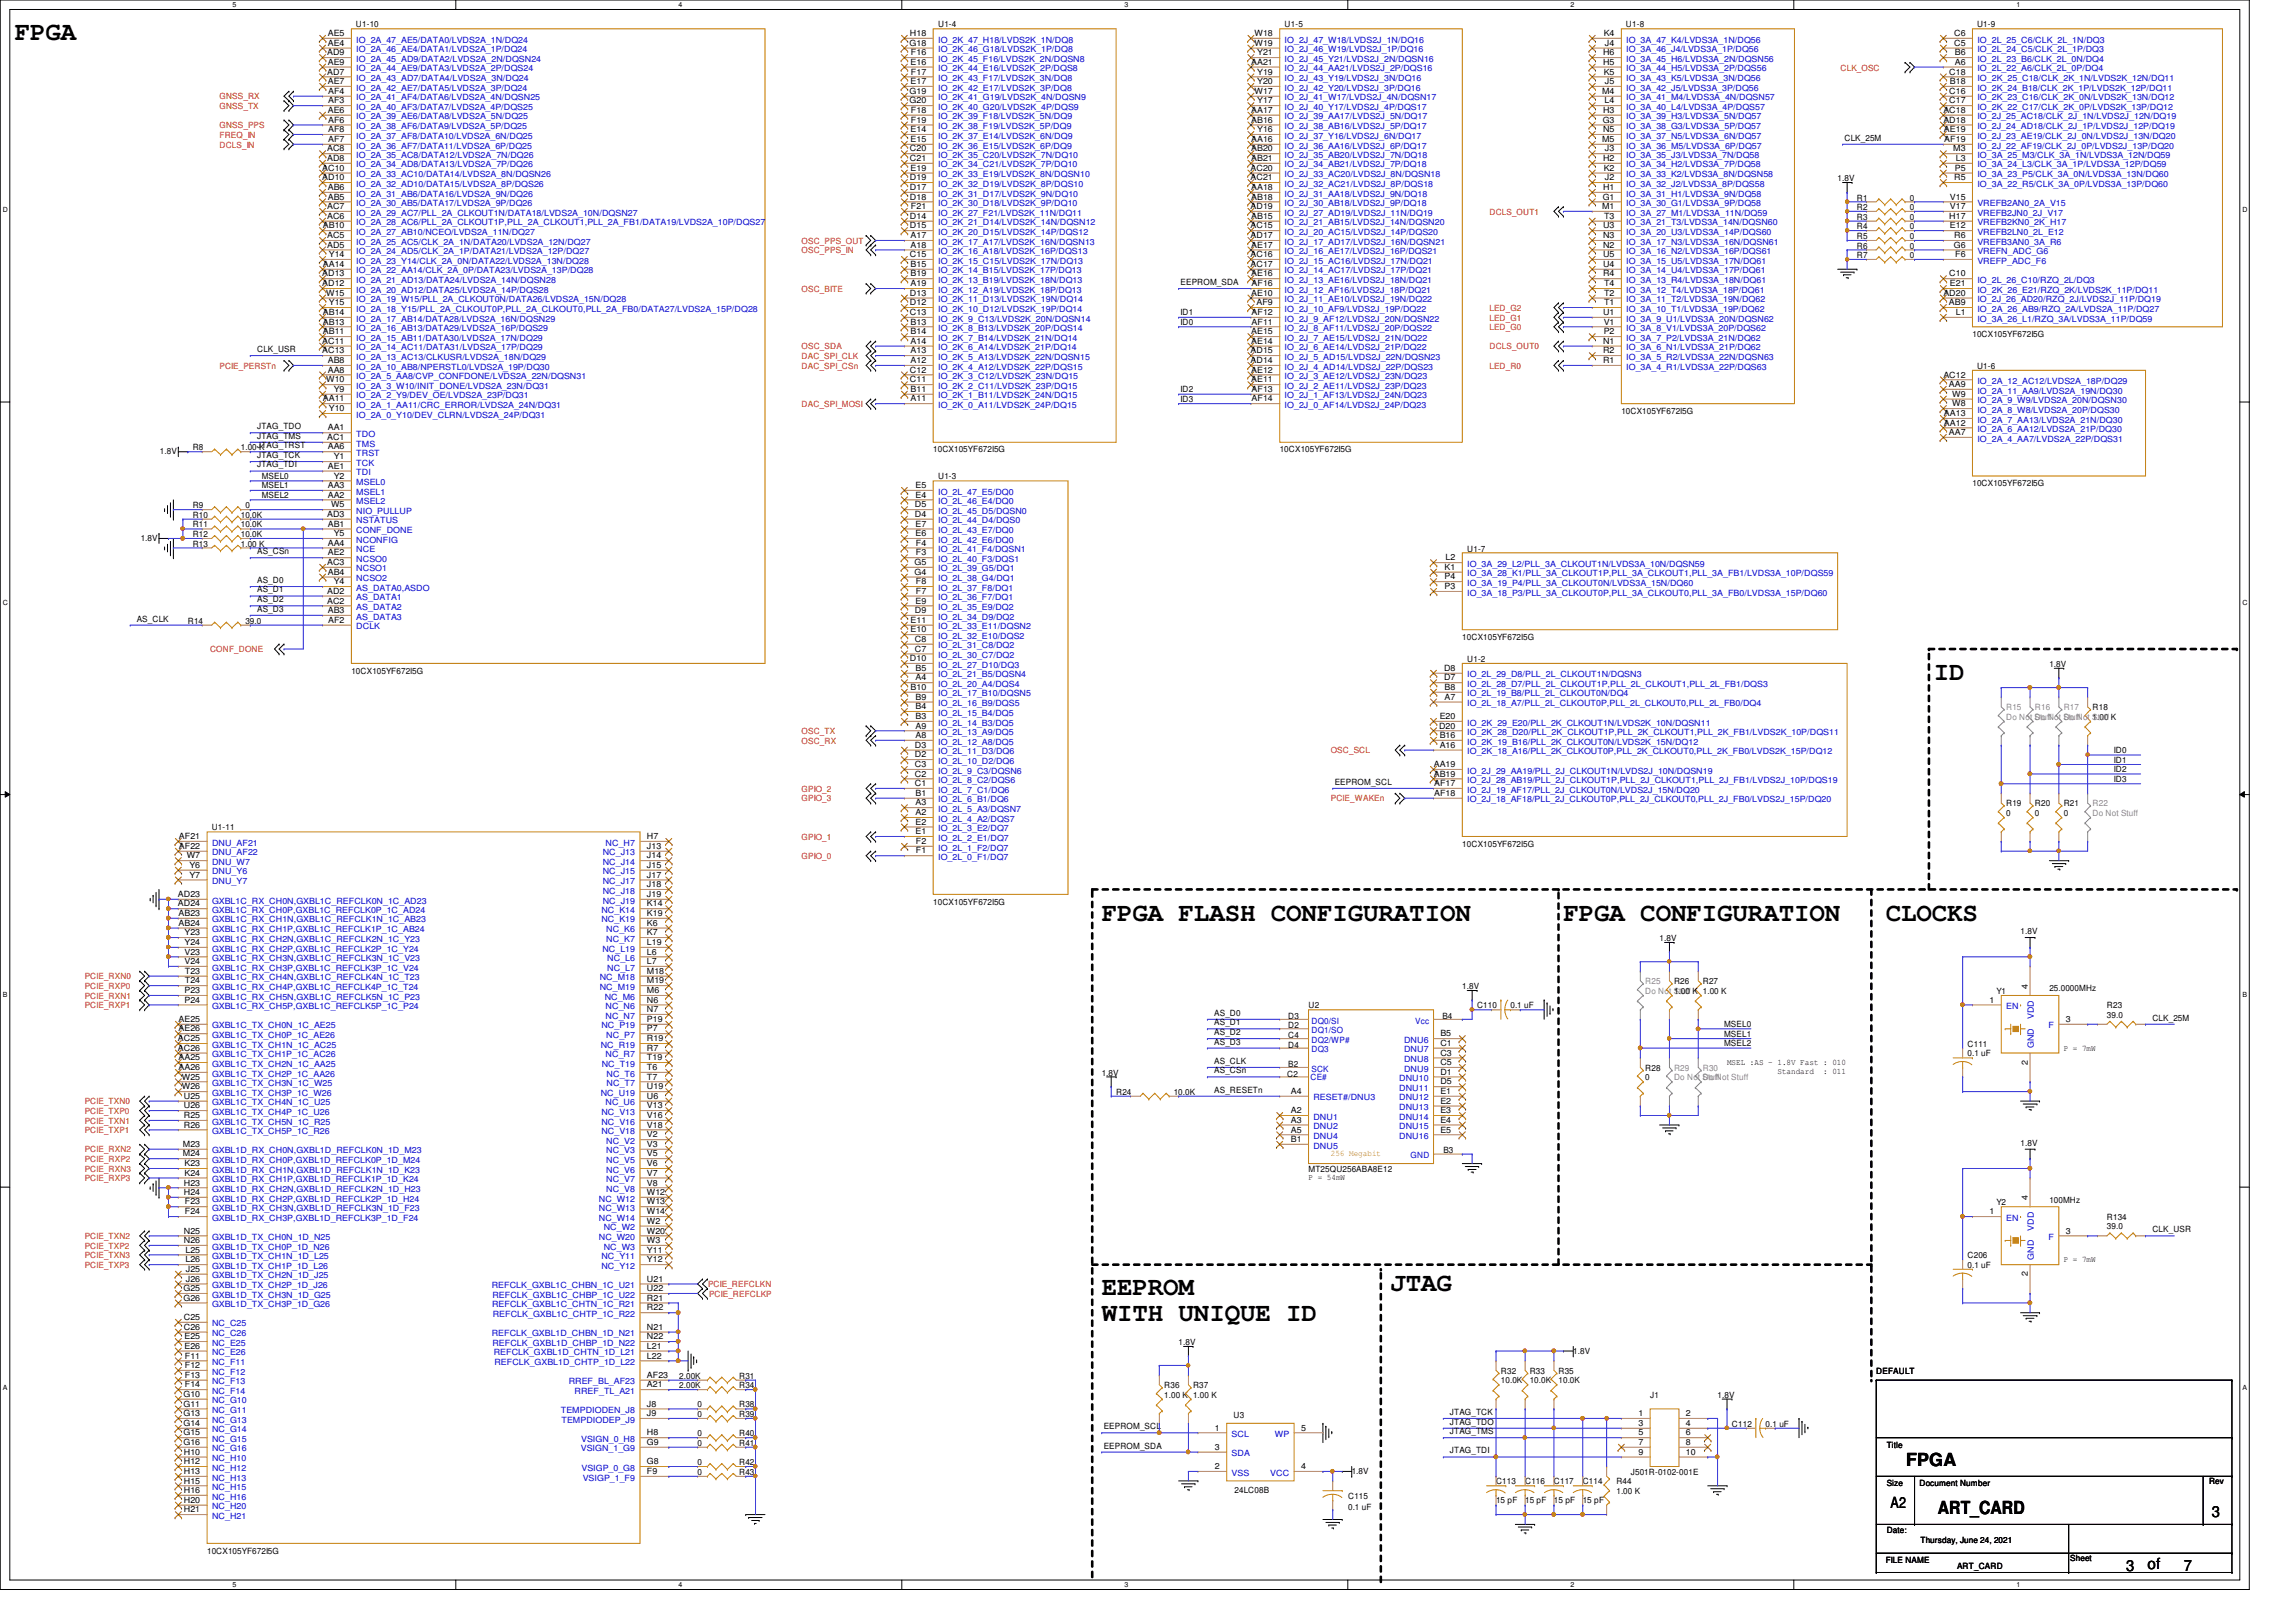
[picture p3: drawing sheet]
<svg xmlns="http://www.w3.org/2000/svg" width="297mm" height="210mm" viewBox="0 0 297 210" stroke-linecap="round" stroke-linejoin="round" font-family="sans-serif">
<defs><g id="words">
<g font-size="3.3">
<text x="1.9" y="5.2">FPGA</text>
<text x="250.2" y="88">ID</text>
<text x="142.5" y="119.1">FPGA FLASH CONFIGURATION</text>
<text x="202.3" y="119.1">FPGA CONFIGURATION</text>
<text x="244" y="119.1">CLOCKS</text>
<text x="142.5" y="167.6">EEPROM</text>
<text x="179.9" y="167">JTAG</text>
<text x="142.5" y="171">WITH UNIQUE ID</text>
</g>
<g font-size="2.3">
<text x="246.6" y="189.7">FPGA</text>
<text x="250.7" y="195.9">ART_CARD</text>
</g>
<g font-size="2">
<text x="244.6" y="195.2">A2</text>
<text x="286.2" y="196.3">3</text>
<text x="275.1" y="203.3">3</text>
<text x="277.8" y="203.1">of</text>
<text x="282.5" y="203.3">7</text>
</g>
<g font-size="1.1">
<text x="42.4" y="4.7">AE5</text>
<text x="42.4" y="5.9">AE4</text>
<text x="46.1" y="3.5">U1-10</text>
<text x="117.7" y="5.9">G18</text>
<text x="117.7" y="4.7">H18</text>
<text x="121.4" y="3.5">U1-4</text>
<text x="162.3" y="4.7">W18</text>
<text x="162.3" y="5.9">W19</text>
<text x="166.2" y="3.5">U1-5</text>
<text x="207.5" y="4.7">K4</text>
<text x="207.6" y="5.9">J4</text>
<text x="210.4" y="3.5">U1-8</text>
<text x="252.8" y="4.7">C6</text>
<text x="252.8" y="5.9">C5</text>
<text x="255.8" y="3.5">U1-9</text>
<text x="42.3" y="7.2">AD9</text>
<text x="42.3" y="9.7">AD7</text>
<text x="42.4" y="8.4">AE9</text>
<text x="42.4" y="10.9">AE7</text>
<text x="117.8" y="8.4">E16</text>
<text x="117.8" y="10.9">E17</text>
<text x="117.9" y="7.2">F16</text>
<text x="117.9" y="9.7">F17</text>
<text x="161.9" y="8.4">AA21</text>
<text x="162.6" y="7.2">Y21</text>
<text x="162.6" y="9.7">Y19</text>
<text x="162.6" y="10.9">Y20</text>
<text x="207.4" y="7.2">H6</text>
<text x="207.4" y="8.4">H5</text>
<text x="207.5" y="9.7">K5</text>
<text x="207.6" y="10.9">J5</text>
<text x="252.2" y="9.7">C18</text>
<text x="252.3" y="10.9">B18</text>
<text x="252.9" y="7.2">B6</text>
<text x="252.9" y="8.4">A6</text>
<text x="42.4" y="14.6">AE6</text>
<text x="42.5" y="12.1">AF4</text>
<text x="42.5" y="13.4">AF3</text>
<text x="42.5" y="15.9">AF6</text>
<text x="42.5" y="17.1">AF8</text>
<text x="117.7" y="12.1">G19</text>
<text x="117.7" y="13.4">G20</text>
<text x="117.8" y="17.1">E14</text>
<text x="117.9" y="14.6">F18</text>
<text x="117.9" y="15.9">F19</text>
<text x="161.9" y="14.6">AA17</text>
<text x="161.9" y="15.9">AB16</text>
<text x="162.3" y="12.1">W17</text>
<text x="162.6" y="13.4">Y17</text>
<text x="162.6" y="17.1">Y16</text>
<text x="207.3" y="12.1">M4</text>
<text x="207.3" y="15.9">G3</text>
<text x="207.4" y="14.6">H3</text>
<text x="207.4" y="17.1">N5</text>
<text x="207.6" y="13.4">L4</text>
<text x="251.4" y="14.6">AC18</text>
<text x="251.4" y="15.9">AD18</text>
<text x="251.5" y="17.1">AE19</text>
<text x="252.2" y="12.1">C16</text>
<text x="252.2" y="13.4">C17</text>
<text x="41.7" y="22.1">AC10</text>
<text x="41.7" y="23.3">AD10</text>
<text x="42.3" y="19.6">AC8</text>
<text x="42.3" y="20.8">AD8</text>
<text x="42.5" y="18.4">AF7</text>
<text x="117.7" y="19.6">C20</text>
<text x="117.7" y="20.8">C21</text>
<text x="117.7" y="23.3">D19</text>
<text x="117.8" y="18.4">E15</text>
<text x="117.8" y="22.1">E19</text>
<text x="161.8" y="22.1">AC20</text>
<text x="161.8" y="23.3">AC21</text>
<text x="161.9" y="18.4">AA16</text>
<text x="161.9" y="19.6">AB20</text>
<text x="161.9" y="20.8">AB21</text>
<text x="207.3" y="18.4">M5</text>
<text x="207.4" y="20.8">H2</text>
<text x="207.5" y="22.1">K2</text>
<text x="207.6" y="19.6">J3</text>
<text x="207.6" y="23.3">J2</text>
<text x="237.7" y="23.5">1.8V</text>
<text x="238.6" y="18.2">CLK_25M</text>
<text x="251.5" y="18.4">AF19</text>
<text x="252.7" y="19.6">M3</text>
<text x="252.8" y="23.3">R5</text>
<text x="252.9" y="22.1">P5</text>
<text x="253" y="20.8">L3</text>
<text x="41.8" y="29.5">AB10</text>
<text x="42.3" y="27.1">AC7</text>
<text x="42.3" y="28.3">AC6</text>
<text x="42.4" y="24.6">AB6</text>
<text x="42.4" y="25.8">AB5</text>
<text x="117.7" y="24.6">D17</text>
<text x="117.7" y="25.8">D18</text>
<text x="117.7" y="28.3">D14</text>
<text x="117.7" y="29.5">D15</text>
<text x="117.9" y="27.1">F21</text>
<text x="161.8" y="27.1">AD19</text>
<text x="161.8" y="29.5">AC15</text>
<text x="161.9" y="24.6">AA18</text>
<text x="161.9" y="25.8">AB18</text>
<text x="161.9" y="28.3">AB15</text>
<text x="207.3" y="27.1">M1</text>
<text x="207.3" y="25.8">G1</text>
<text x="207.4" y="24.6">H1</text>
<text x="207.4" y="29.5">U3</text>
<text x="207.5" y="28.3">T3</text>
<text x="240.2" y="28.4">R3</text>
<text x="240.2" y="29.7">R4</text>
<text x="240.2" y="26">R1</text>
<text x="240.2" y="27.2">R2</text>
<text x="247.1" y="28.4">0</text>
<text x="247.1" y="29.7">0</text>
<text x="247.1" y="26">0</text>
<text x="247.1" y="27.2">0</text>
<text x="252.2" y="28.3">H17</text>
<text x="252.3" y="25.8">V15</text>
<text x="252.3" y="27.1">V17</text>
<text x="252.3" y="29.5">E12</text>
<text x="41.7" y="35.8">AD13</text>
<text x="41.8" y="34.5">AA14</text>
<text x="42.3" y="30.8">AC5</text>
<text x="42.3" y="32">AD5</text>
<text x="42.5" y="33.3">Y14</text>
<text x="117.7" y="33.3">C15</text>
<text x="117.8" y="30.8">A17</text>
<text x="117.8" y="32">A18</text>
<text x="117.8" y="34.5">B15</text>
<text x="117.8" y="35.8">B19</text>
<text x="161.8" y="30.8">AD17</text>
<text x="161.8" y="33.3">AC16</text>
<text x="161.8" y="34.5">AC17</text>
<text x="161.9" y="32">AE17</text>
<text x="161.9" y="35.8">AE16</text>
<text x="207.4" y="30.8">N3</text>
<text x="207.4" y="32">N2</text>
<text x="207.4" y="33.3">U5</text>
<text x="207.4" y="34.5">U4</text>
<text x="207.4" y="35.8">R4</text>
<text x="240.2" y="30.9">R5</text>
<text x="240.2" y="32.2">R6</text>
<text x="240.2" y="33.4">R7</text>
<text x="247.1" y="30.9">0</text>
<text x="247.1" y="32.2">0</text>
<text x="247.1" y="33.4">0</text>
<text x="252.2" y="35.8">C10</text>
<text x="252.8" y="32">G6</text>
<text x="252.8" y="30.8">R6</text>
<text x="252.9" y="33.3">F6</text>
<text x="41.7" y="37">AD12</text>
<text x="41.8" y="40.8">AB14</text>
<text x="41.8" y="42">AB13</text>
<text x="42.2" y="38.3">W15</text>
<text x="42.5" y="39.5">Y15</text>
<text x="117.7" y="38.3">D13</text>
<text x="117.7" y="39.5">D12</text>
<text x="117.7" y="40.8">C13</text>
<text x="117.8" y="37">A19</text>
<text x="117.8" y="42">B13</text>
<text x="152.7" y="40.8">ID1</text>
<text x="152.7" y="36.9">EEPROM_SDA</text>
<text x="161.9" y="38.3">AE10</text>
<text x="161.9" y="37">AF16</text>
<text x="161.9" y="40.8">AF12</text>
<text x="161.9" y="42">AF11</text>
<text x="162.6" y="39.5">AF9</text>
<text x="207.4" y="40.8">U1</text>
<text x="207.5" y="42">V1</text>
<text x="207.5" y="37">T4</text>
<text x="207.5" y="38.3">T2</text>
<text x="207.5" y="39.5">T1</text>
<text x="251.4" y="38.3">AD20</text>
<text x="252.1" y="39.5">AB9</text>
<text x="252.3" y="37">E21</text>
<text x="253" y="40.8">L1</text>
<text x="33.3" y="45.6">CLK_USR</text>
<text x="41.7" y="44.5">AC11</text>
<text x="41.7" y="45.7">AC13</text>
<text x="41.8" y="43.3">AB11</text>
<text x="42.4" y="47">AB8</text>
<text x="117.8" y="43.3">B14</text>
<text x="117.8" y="44.5">A14</text>
<text x="117.8" y="45.7">A13</text>
<text x="117.8" y="47">A12</text>
<text x="152.7" y="42">ID0</text>
<text x="161.8" y="45.7">AD15</text>
<text x="161.8" y="47">AD14</text>
<text x="161.9" y="43.3">AE15</text>
<text x="161.9" y="44.5">AE14</text>
<text x="207.4" y="44.5">N1</text>
<text x="207.4" y="45.7">R2</text>
<text x="207.4" y="47">R1</text>
<text x="207.5" y="43.3">P2</text>
<text x="255.2" y="43.6">10CX105YF672I5G</text>
<text x="255.8" y="47.7">U1-6</text>
<text x="41.8" y="51.9">AA11</text>
<text x="42.2" y="49.5">W10</text>
<text x="42.4" y="48.2">AA8</text>
<text x="42.5" y="53.2">Y10</text>
<text x="43.2" y="50.7">Y9</text>
<text x="117.7" y="48.2">C12</text>
<text x="117.7" y="49.5">C11</text>
<text x="117.8" y="50.7">B11</text>
<text x="117.8" y="51.9">A11</text>
<text x="152.7" y="50.8">ID2</text>
<text x="152.7" y="52">ID3</text>
<text x="161.9" y="48.2">AE12</text>
<text x="161.9" y="49.5">AE11</text>
<text x="161.9" y="50.7">AF13</text>
<text x="161.9" y="51.9">AF14</text>
<text x="209.8" y="53.6">10CX105YF672I5G</text>
<text x="251.4" y="48.9">AC12</text>
<text x="251.5" y="53.8">AA13</text>
<text x="252.1" y="50.1">AA9</text>
<text x="252.6" y="51.4">W9</text>
<text x="252.6" y="52.6">W8</text>
<text x="20.7" y="58.8">1.8V</text>
<text x="24.9" y="58.3">R8</text>
<text x="31.2" y="58.3">1.00 K</text>
<text x="33.3" y="55.5">JTAG_TDO</text>
<text x="33.3" y="56.8">JTAG_TMS</text>
<text x="33.3" y="58">JTAG_TRST</text>
<text x="33.3" y="59.3">JTAG_TCK</text>
<text x="42.3" y="56.9">AC1</text>
<text x="42.4" y="55.7">AA1</text>
<text x="42.4" y="58.2">AA6</text>
<text x="43.2" y="59.4">Y1</text>
<text x="120.7" y="58.5">10CX105YF672I5G</text>
<text x="165.6" y="58.5">10CX105YF672I5G</text>
<text x="251.5" y="55.1">AA12</text>
<text x="252.1" y="56.3">AA7</text>
<text x="24.9" y="65.7">R9</text>
<text x="31.7" y="65.7">0</text>
<text x="33.3" y="60.5">JTAG_TDI</text>
<text x="33.9" y="62">MSEL0</text>
<text x="33.9" y="63.2">MSEL1</text>
<text x="33.9" y="64.4">MSEL2</text>
<text x="42.4" y="60.7">AE1</text>
<text x="42.4" y="63.2">AA3</text>
<text x="42.4" y="64.4">AA2</text>
<text x="42.8" y="65.7">W5</text>
<text x="43.2" y="61.9">Y2</text>
<text x="118.4" y="65.7">D5</text>
<text x="118.4" y="63.2">E5</text>
<text x="118.4" y="64.4">E4</text>
<text x="121.4" y="62">U1-3</text>
<text x="255.2" y="62.9">10CX105YF672I5G</text>
<text x="18.2" y="70">1.8V</text>
<text x="24.9" y="67">R10</text>
<text x="24.9" y="68.2">R11</text>
<text x="24.9" y="69.5">R12</text>
<text x="24.9" y="70.7">R13</text>
<text x="31.2" y="67">10.0K</text>
<text x="31.2" y="68.2">10.0K</text>
<text x="31.2" y="69.5">10.0K</text>
<text x="31.2" y="70.7">1.00 K</text>
<text x="33.3" y="71.7">AS_CSn</text>
<text x="42.3" y="66.9">AD3</text>
<text x="42.4" y="68.2">AB1</text>
<text x="42.4" y="70.6">AA4</text>
<text x="42.4" y="71.9">AE2</text>
<text x="43.2" y="69.4">Y5</text>
<text x="118.4" y="66.9">D4</text>
<text x="118.4" y="68.2">E7</text>
<text x="118.4" y="69.4">E6</text>
<text x="118.5" y="70.6">F4</text>
<text x="118.5" y="71.9">F3</text>
<text x="189.8" y="71.4">U1-7</text>
<text x="33.3" y="75.4">AS_D0</text>
<text x="33.3" y="76.7">AS_D1</text>
<text x="33.3" y="77.9">AS_D2</text>
<text x="42.3" y="73.1">AC3</text>
<text x="42.3" y="76.8">AD2</text>
<text x="42.4" y="74.4">AB4</text>
<text x="43.2" y="75.6">Y4</text>
<text x="118.3" y="73.1">G5</text>
<text x="118.3" y="74.4">G4</text>
<text x="118.5" y="75.6">F8</text>
<text x="118.5" y="76.8">F7</text>
<text x="186.9" y="73.7">K1</text>
<text x="186.9" y="75">P4</text>
<text x="186.9" y="76.2">P3</text>
<text x="187" y="72.5">L2</text>
<text x="17.7" y="80.4">AS_CLK</text>
<text x="24.3" y="80.7">R14</text>
<text x="31.7" y="80.7">39.0</text>
<text x="33.3" y="79.2">AS_D3</text>
<text x="42.3" y="78.1">AC2</text>
<text x="42.4" y="79.3">AB3</text>
<text x="42.5" y="80.6">AF2</text>
<text x="117.8" y="80.6">E11</text>
<text x="117.8" y="81.8">E10</text>
<text x="118.4" y="79.3">D9</text>
<text x="118.4" y="83.1">C8</text>
<text x="118.4" y="78.1">E9</text>
<text x="189.2" y="82.8">10CX105YF672I5G</text>
<text x="45.5" y="87.2">10CX105YF672I5G</text>
<text x="117.7" y="85.6">D10</text>
<text x="117.8" y="89.3">B10</text>
<text x="118.4" y="84.3">C7</text>
<text x="118.4" y="86.8">B5</text>
<text x="118.4" y="88.1">A4</text>
<text x="186.8" y="86.8">D8</text>
<text x="186.8" y="88.1">D7</text>
<text x="186.9" y="89.3">B8</text>
<text x="189.8" y="85.7">U1-2</text>
<text x="265.1" y="86.3">1.8V</text>
<text x="118.4" y="90.6">B9</text>
<text x="118.4" y="91.8">B4</text>
<text x="118.4" y="93">B3</text>
<text x="118.4" y="94.3">A9</text>
<text x="118.4" y="95.5">A8</text>
<text x="186.2" y="94.3">D20</text>
<text x="186.3" y="93">E20</text>
<text x="186.3" y="95.5">B16</text>
<text x="186.9" y="90.6">A7</text>
<text x="270.7" y="91.9">R18</text>
<text x="270.7" y="93.1">1.00 K</text>
<text x="118.4" y="96.8">D3</text>
<text x="118.4" y="98">D2</text>
<text x="118.4" y="99.3">C3</text>
<text x="118.4" y="100.5">C2</text>
<text x="118.4" y="101.7">C1</text>
<text x="172.7" y="101.6">EEPROM_SCL</text>
<text x="185.5" y="99.3">AA19</text>
<text x="185.5" y="100.5">AB19</text>
<text x="185.5" y="101.7">AF17</text>
<text x="186.3" y="96.8">A16</text>
<text x="273.5" y="97.5">ID0</text>
<text x="273.5" y="98.7">ID1</text>
<text x="273.5" y="99.9">ID2</text>
<text x="273.5" y="101.2">ID3</text>
<text x="27.4" y="107.4">U1-11</text>
<text x="118.4" y="103">B1</text>
<text x="118.4" y="104.2">A3</text>
<text x="118.4" y="105.5">A2</text>
<text x="118.4" y="106.7">E2</text>
<text x="118.4" y="107.9">E1</text>
<text x="185.5" y="103">AF18</text>
<text x="259.5" y="104.4">R19</text>
<text x="259.5" y="105.6">0</text>
<text x="263.3" y="104.4">R20</text>
<text x="263.3" y="105.6">0</text>
<text x="267" y="104.4">R21</text>
<text x="267" y="105.6">0</text>
<text x="23.2" y="108.6">AF21</text>
<text x="23.2" y="109.9">AF22</text>
<text x="24.2" y="111.1">W7</text>
<text x="24.5" y="112.3">Y6</text>
<text x="24.5" y="113.6">Y7</text>
<text x="83.7" y="108.6">H7</text>
<text x="83.7" y="109.9">J13</text>
<text x="83.7" y="111.1">J14</text>
<text x="83.7" y="112.3">J15</text>
<text x="83.7" y="113.6">J17</text>
<text x="118.5" y="109.2">F2</text>
<text x="118.5" y="110.4">F1</text>
<text x="189.2" y="109.6">10CX105YF672I5G</text>
<text x="23" y="116.1">AD23</text>
<text x="23" y="117.3">AD24</text>
<text x="23.1" y="118.5">AB23</text>
<text x="23.1" y="119.8">AB24</text>
<text x="83.7" y="114.8">J18</text>
<text x="83.7" y="116.1">J19</text>
<text x="83.7" y="117.3">K14</text>
<text x="83.7" y="118.5">K19</text>
<text x="83.7" y="119.8">K6</text>
<text x="120.7" y="117.1">10CX105YF672I5G</text>
<text x="23.9" y="121">Y23</text>
<text x="23.9" y="122.3">Y24</text>
<text x="23.9" y="123.5">V23</text>
<text x="23.9" y="124.8">V24</text>
<text x="83.7" y="121">K7</text>
<text x="83.7" y="122.3">L19</text>
<text x="83.7" y="123.5">L6</text>
<text x="83.7" y="124.8">L7</text>
<text x="214.7" y="121.8">1.8V</text>
<text x="261.4" y="120.9">1.8V</text>
<text x="23.9" y="128.5">P23</text>
<text x="23.9" y="129.8">P24</text>
<text x="23.9" y="126">T23</text>
<text x="23.9" y="127.3">T24</text>
<text x="83.7" y="126">M18</text>
<text x="83.7" y="127.3">M19</text>
<text x="83.7" y="128.5">M6</text>
<text x="83.7" y="129.8">N6</text>
<text x="83.7" y="131">N7</text>
<text x="157.1" y="131.4">AS_D0</text>
<text x="166.7" y="131.9">D3</text>
<text x="169.3" y="130.5">U2</text>
<text x="186.6" y="131.9">B4</text>
<text x="189.2" y="128">1.8V</text>
<text x="191.1" y="130.5">C110</text>
<text x="195.4" y="130.5">0.1 uF</text>
<text x="216.6" y="127.4">R26</text>
<text x="216.6" y="128.6">1.00 K 1.00 K</text>
<text x="220.3" y="127.4">R27</text>
<text x="257.4" y="129.8">1</text>
<text x="258.3" y="128.6">Y1</text>
<text x="262.3" y="127.9" transform="rotate(-90 262.3 127.9)">4</text>
<text x="265.1" y="128.2">25.0000MHz</text>
<text x="272.6" y="130.5">R23</text>
<text x="272.6" y="131.7">39.0</text>
<text x="23" y="134.7">AC25</text>
<text x="23" y="136">AC26</text>
<text x="23.1" y="132.2">AE25</text>
<text x="23.1" y="133.5">AE26</text>
<text x="23.1" y="137.2">AA25</text>
<text x="83.7" y="132.2">P19</text>
<text x="83.7" y="133.5">P7</text>
<text x="83.7" y="134.7">R19</text>
<text x="83.7" y="136">R7</text>
<text x="83.7" y="137.2">T19</text>
<text x="157.1" y="132.7">AS_D1</text>
<text x="157.1" y="133.9">AS_D2</text>
<text x="157.1" y="135.2">AS_D3</text>
<text x="157.1" y="137.7">AS_CLK</text>
<text x="166.7" y="133.1">D2</text>
<text x="166.7" y="134.3">C4</text>
<text x="166.7" y="135.6">D4</text>
<text x="186.3" y="134.1">B5</text>
<text x="186.3" y="135.3">C1</text>
<text x="186.3" y="136.6">C3</text>
<text x="186.3" y="137.8">C5</text>
<text x="223.1" y="132.9">MSEL0</text>
<text x="223.1" y="134.2">MSEL1</text>
<text x="223.1" y="135.4">MSEL2</text>
<text x="223.4" y="137.8">MSEL :AS - 1.8V Fast : 010</text>
<text x="254.5" y="135.5">C111</text>
<text x="254.5" y="136.7">0.1 uF</text>
<text x="262.3" y="137.8" transform="rotate(-90 262.3 137.8)">2</text>
<text x="267" y="136">P = 7mW</text>
<text x="267.2" y="132.2">3</text>
<text x="278.5" y="132.1">CLK_25M</text>
<text x="23.1" y="138.5">AA26</text>
<text x="23.5" y="139.7">W25</text>
<text x="23.5" y="141">W26</text>
<text x="23.8" y="142.2">U25</text>
<text x="23.8" y="143.4">U26</text>
<text x="83.7" y="138.5">T6</text>
<text x="83.7" y="139.7">T7</text>
<text x="83.7" y="141">U19</text>
<text x="83.7" y="142.2">U6</text>
<text x="83.7" y="143.4">V13</text>
<text x="142.5" y="139.2">1.8V</text>
<text x="144.4" y="141.7">R24</text>
<text x="151.8" y="141.7">10.0K</text>
<text x="157.1" y="138.9">AS_CSn</text>
<text x="157.1" y="141.4">AS_RESETn</text>
<text x="166.5" y="139.3">C2</text>
<text x="166.7" y="138.1">B2</text>
<text x="167" y="141.6">A4</text>
<text x="186.3" y="139.1">D1</text>
<text x="186.3" y="140.3">D5</text>
<text x="186.3" y="141.6">E1</text>
<text x="186.3" y="142.8">E2</text>
<text x="212.8" y="138.6">R28</text>
<text x="212.8" y="139.8">0</text>
<text x="229.9" y="138.9">Standard</text>
<text x="235.9" y="138.9">: 011</text>
<text x="23.7" y="148.4">M23</text>
<text x="23.7" y="149.6">M24</text>
<text x="23.8" y="144.7">R25</text>
<text x="23.8" y="145.9">R26</text>
<text x="83.7" y="144.7">V16</text>
<text x="83.7" y="145.9">V18</text>
<text x="83.7" y="147.2">V2</text>
<text x="83.7" y="148.4">V3</text>
<text x="83.7" y="149.6">V5</text>
<text x="167" y="144.1">A2</text>
<text x="167" y="145.3">A3</text>
<text x="167" y="146.6">A5</text>
<text x="167" y="147.8">B1</text>
<text x="186.3" y="144.1">E3</text>
<text x="186.3" y="145.3">E4</text>
<text x="186.3" y="146.6">E5</text>
<text x="186.7" y="149.3">B3</text>
<text x="261.4" y="148.3">1.8V</text>
<text x="23.8" y="153.4">H23</text>
<text x="23.8" y="154.6">H24</text>
<text x="23.9" y="150.9">K23</text>
<text x="23.9" y="152.1">K24</text>
<text x="23.9" y="155.9">F23</text>
<text x="83.7" y="150.9">V6</text>
<text x="83.7" y="152.1">V7</text>
<text x="83.7" y="153.4">V8</text>
<text x="83.7" y="154.6">W12</text>
<text x="83.7" y="155.9">W13</text>
<text x="169.3" y="152.7">P = 54mW</text>
<text x="169.3" y="151.6">MT25QU256ABA8E12</text>
<text x="258.3" y="156">Y2</text>
<text x="262.3" y="155.3" transform="rotate(-90 262.3 155.3)">4</text>
<text x="265.1" y="155.6">100MHz</text>
<text x="23.8" y="159.6">N25</text>
<text x="23.8" y="160.9">N26</text>
<text x="23.9" y="157.1">F24</text>
<text x="83.7" y="157.1">W14</text>
<text x="83.7" y="158.4">W2</text>
<text x="83.7" y="159.6">W20</text>
<text x="83.7" y="160.9">W3</text>
<text x="257.4" y="157.1">1</text>
<text x="267.2" y="159.6">3</text>
<text x="272.6" y="157.9">R134</text>
<text x="272.6" y="159.1">39.0</text>
<text x="278.5" y="159.5">CLK_USR</text>
<text x="23.7" y="167.1">G25</text>
<text x="24" y="162.1">L25</text>
<text x="24" y="163.4">L26</text>
<text x="24" y="164.6">J25</text>
<text x="24" y="165.9">J26</text>
<text x="83.7" y="162.1">Y11</text>
<text x="83.7" y="163.4">Y12</text>
<text x="83.7" y="165.9">U21</text>
<text x="83.7" y="167.1">U22</text>
<text x="254.5" y="162.9">C206</text>
<text x="254.5" y="164.1">0.1 uF</text>
<text x="262.3" y="165.2" transform="rotate(-90 262.3 165.2)">2</text>
<text x="267" y="163.3">P = 7mW</text>
<text x="23.7" y="168.3">G26</text>
<text x="23.8" y="170.8">C25</text>
<text x="23.8" y="172.1">C26</text>
<text x="23.9" y="173.3">E25</text>
<text x="83.7" y="168.3">R21</text>
<text x="83.7" y="169.6">R22</text>
<text x="83.7" y="172.1">N21</text>
<text x="83.7" y="173.3">N22</text>
<text x="23.9" y="174.5">E26</text>
<text x="23.9" y="175.8">F11</text>
<text x="23.9" y="177">F12</text>
<text x="23.9" y="178.3">F13</text>
<text x="23.9" y="179.5">F14</text>
<text x="83.7" y="174.5">L21</text>
<text x="83.7" y="175.8">L22</text>
<text x="83.7" y="178.3">AF23</text>
<text x="83.7" y="179.5">A21</text>
<text x="87.9" y="179.7">2.00K</text>
<text x="87.9" y="178.4">2.00K</text>
<text x="95.6" y="179.7">R34</text>
<text x="95.6" y="178.4">R31</text>
<text x="150.6" y="179.7">R36</text>
<text x="152.5" y="174">1.8V</text>
<text x="154.3" y="179.7">R37</text>
<text x="194.2" y="177.8">R32</text>
<text x="194.2" y="179">10.0K</text>
<text x="197.9" y="177.8">R33</text>
<text x="197.9" y="179">10.0K</text>
<text x="201.6" y="177.8">R35</text>
<text x="201.6" y="179">10.0K</text>
<text x="203.5" y="175.2">1.8V</text>
<text x="242.7" y="177.8">DEFAULT</text>
<text x="23.7" y="180.8">G10</text>
<text x="23.7" y="182">G11</text>
<text x="23.7" y="183.3">G13</text>
<text x="23.7" y="184.5">G14</text>
<text x="23.7" y="185.8">G15</text>
<text x="83.7" y="182">J8</text>
<text x="83.7" y="183.3">J9</text>
<text x="83.7" y="185.8">H8</text>
<text x="90.3" y="185.9">0</text>
<text x="90.3" y="183.4">0</text>
<text x="90.3" y="182.1">0</text>
<text x="95.6" y="185.9">R40</text>
<text x="95.6" y="183.4">R39</text>
<text x="95.6" y="182.1">R38</text>
<text x="142.8" y="185">EEPROM_SCL</text>
<text x="150.6" y="180.9">1.00 K 1.00 K</text>
<text x="157.2" y="185.1">1</text>
<text x="159.6" y="183.5">U3</text>
<text x="168.3" y="185.1">5</text>
<text x="187.6" y="183.1">JTAG_TCK</text>
<text x="187.6" y="184.4">JTAG_TDO</text>
<text x="187.6" y="185.6">JTAG_TMS</text>
<text x="212" y="183.3">1</text>
<text x="212" y="184.5">3</text>
<text x="212" y="185.8">5</text>
<text x="213.5" y="180.9">J1</text>
<text x="218.1" y="183.3">2</text>
<text x="218.1" y="184.5">4</text>
<text x="218.1" y="185.8">6</text>
<text x="222.2" y="180.9">1.8V</text>
<text x="224.1" y="184.6">C112</text>
<text x="228.4" y="184.6">0.1 uF</text>
<text x="23.7" y="187">G16</text>
<text x="23.8" y="188.3">H10</text>
<text x="23.8" y="189.5">H12</text>
<text x="23.8" y="190.8">H13</text>
<text x="23.8" y="192">H15</text>
<text x="83.7" y="187">G9</text>
<text x="83.7" y="189.5">G8</text>
<text x="83.7" y="190.8">F9</text>
<text x="90.3" y="187.1">0</text>
<text x="90.3" y="189.6">0</text>
<text x="90.3" y="190.8">0</text>
<text x="95.6" y="187.1">R41</text>
<text x="95.6" y="189.6">R42</text>
<text x="95.6" y="190.8">R43</text>
<text x="142.8" y="187.5">EEPROM_SDA</text>
<text x="157.2" y="190.1">2</text>
<text x="157.2" y="187.6">3</text>
<text x="168.3" y="190.1">4</text>
<text x="174.9" y="190.7">1.8V</text>
<text x="187.6" y="188.1">JTAG_TDI</text>
<text x="211" y="190.8">J501R-0102-001E</text>
<text x="212" y="187">7</text>
<text x="212" y="188.3">9</text>
<text x="218.1" y="187">8</text>
<text x="218.1" y="188.3">10</text>
<text x="244.1" y="187.4">Title</text>
<text x="23.8" y="193.2">H16</text>
<text x="23.8" y="194.5">H20</text>
<text x="23.8" y="195.7">H21</text>
<text x="159.7" y="193.2">24LC08B</text>
<text x="174.4" y="194">C115</text>
<text x="174.4" y="195.5">0.1 uF</text>
<text x="193.5" y="192.1">C113</text>
<text x="193.5" y="194.6">15 pF</text>
<text x="197.3" y="192.1">C116</text>
<text x="197.3" y="194.6">15 pF</text>
<text x="201" y="192.1">C117</text>
<text x="201" y="194.6">15 pF</text>
<text x="204.8" y="192.1">C114</text>
<text x="204.8" y="194.6">15 pF</text>
<text x="209.1" y="192.1">R44</text>
<text x="209.1" y="193.3">1.00 K</text>
<text x="244.1" y="192.3">Size</text>
<text x="248.3" y="192.3">Document Number</text>
<text x="285.8" y="192.1">Rev</text>
<text x="26.8" y="201">10CX105YF672I5G</text>
<text x="244" y="202.3">FILE NAME</text>
<text x="244.1" y="198.4">Date:</text>
<text x="248.5" y="199.7">Thursday, June 24, 2021</text>
<text x="253.2" y="203">ART_CARD</text>
<text x="267.8" y="202.1">Sheet</text>
</g>
<g font-size="1.1" fill="#00c">
<text x="46.1" y="5.5">IO_2A_47_AE5/DATA0/LVDS2A_1N/DQ24</text>
<text x="121.4" y="5.5">IO_2K_47_H18/LVDS2K_1N/DQ8</text>
<text x="166.2" y="5.5">IO_2J_47_W18/LVDS2J_1N/DQ16</text>
<text x="210.4" y="5.5">IO_3A_47_K4/LVDS3A_1N/DQ56</text>
<text x="255.8" y="5.5">IO_2L_25_C6/CLK_2L_1N/DQ3</text>
<text x="46.1" y="6.8">IO_2A_46_AE4/DATA1/LVDS2A_1P/DQ24</text>
<text x="46.1" y="8">IO_2A_45_AD9/DATA2/LVDS2A_2N/DQSN24</text>
<text x="46.1" y="9.2">IO_2A_44_AE9/DATA3/LVDS2A_2P/DQS24</text>
<text x="46.1" y="10.5">IO_2A_43_AD7/DATA4/LVDS2A_3N/DQ24</text>
<text x="46.1" y="11.7">IO_2A_42_AE7/DATA5/LVDS2A_3P/DQ24</text>
<text x="121.4" y="6.8">IO_2K_46_G18/LVDS2K_1P/DQ8</text>
<text x="121.4" y="8">IO_2K_45_F16/LVDS2K_2N/DQSN8</text>
<text x="121.4" y="9.2">IO_2K_44_E16/LVDS2K_2P/DQS8</text>
<text x="121.4" y="10.5">IO_2K_43_F17/LVDS2K_3N/DQ8</text>
<text x="121.4" y="11.7">IO_2K_42_E17/LVDS2K_3P/DQ8</text>
<text x="166.2" y="6.8">IO_2J_46_W19/LVDS2J_1P/DQ16</text>
<text x="166.2" y="8">IO_2J_45_Y21/LVDS2J_2N/DQSN16</text>
<text x="166.2" y="9.2">IO_2J_44_AA21/LVDS2J_2P/DQS16</text>
<text x="166.2" y="10.5">IO_2J_43_Y19/LVDS2J_3N/DQ16</text>
<text x="166.2" y="11.7">IO_2J_42_Y20/LVDS2J_3P/DQ16</text>
<text x="210.4" y="6.8">IO_3A_46_J4/LVDS3A_1P/DQ56</text>
<text x="210.4" y="8">IO_3A_45_H6/LVDS3A_2N/DQSN56</text>
<text x="210.4" y="9.2">IO_3A_44_H5/LVDS3A_2P/DQS56</text>
<text x="210.4" y="10.5">IO_3A_43_K5/LVDS3A_3N/DQ56</text>
<text x="210.4" y="11.7">IO_3A_42_J5/LVDS3A_3P/DQ56</text>
<text x="255.8" y="6.8">IO_2L_24_C5/CLK_2L_1P/DQ3</text>
<text x="255.8" y="8">IO_2L_23_B6/CLK_2L_0N/DQ4</text>
<text x="255.8" y="9.2">IO_2L_22_A6/CLK_2L_0P/DQ4</text>
<text x="255.8" y="10.5">IO_2K_25_C18/CLK_2K_1N/LVDS2K_12N/DQ11</text>
<text x="255.8" y="11.7">IO_2K_24_B18/CLK_2K_1P/LVDS2K_12P/DQ11</text>
<text x="46.1" y="13">IO_2A_41_AF4/DATA6/LVDS2A_4N/DQSN25</text>
<text x="46.1" y="14.2">IO_2A_40_AF3/DATA7/LVDS2A_4P/DQS25</text>
<text x="46.1" y="15.5">IO_2A_39_AE6/DATA8/LVDS2A_5N/DQ25</text>
<text x="46.1" y="16.7">IO_2A_38_AF6/DATA9/LVDS2A_5P/DQ25</text>
<text x="46.1" y="17.9">IO_2A_37_AF8/DATA10/LVDS2A_6N/DQ25</text>
<text x="121.4" y="13">IO_2K_41_G19/LVDS2K_4N/DQSN9</text>
<text x="121.4" y="14.2">IO_2K_40_G20/LVDS2K_4P/DQS9</text>
<text x="121.4" y="15.5">IO_2K_39_F18/LVDS2K_5N/DQ9</text>
<text x="121.4" y="16.7">IO_2K_38_F19/LVDS2K_5P/DQ9</text>
<text x="121.4" y="17.9">IO_2K_37_E14/LVDS2K_6N/DQ9</text>
<text x="166.2" y="13">IO_2J_41_W17/LVDS2J_4N/DQSN17</text>
<text x="166.2" y="14.2">IO_2J_40_Y17/LVDS2J_4P/DQS17</text>
<text x="166.2" y="15.5">IO_2J_39_AA17/LVDS2J_5N/DQ17</text>
<text x="166.2" y="16.7">IO_2J_38_AB16/LVDS2J_5P/DQ17</text>
<text x="166.2" y="17.9">IO_2J_37_Y16/LVDS2J_6N/DQ17</text>
<text x="210.4" y="13">IO_3A_41_M4/LVDS3A_4N/DQSN57</text>
<text x="210.4" y="14.2">IO_3A_40_L4/LVDS3A_4P/DQS57</text>
<text x="210.4" y="15.5">IO_3A_39_H3/LVDS3A_5N/DQ57</text>
<text x="210.4" y="16.7">IO_3A_38_G3/LVDS3A_5P/DQ57</text>
<text x="210.4" y="17.9">IO_3A_37_N5/LVDS3A_6N/DQ57</text>
<text x="255.8" y="13">IO_2K_23_C16/CLK_2K_0N/LVDS2K_13N/DQ12</text>
<text x="255.8" y="14.2">IO_2K_22_C17/CLK_2K_0P/LVDS2K_13P/DQ12</text>
<text x="255.8" y="15.5">IO_2J_25_AC18/CLK_2J_1N/LVDS2J_12N/DQ19</text>
<text x="255.8" y="16.7">IO_2J_24_AD18/CLK_2J_1P/LVDS2J_12P/DQ19</text>
<text x="255.8" y="17.9">IO_2J_23_AE19/CLK_2J_0N/LVDS2J_13N/DQ20</text>
<text x="46.1" y="19.2">IO_2A_36_AF7/DATA11/LVDS2A_6P/DQ25</text>
<text x="46.1" y="20.4">IO_2A_35_AC8/DATA12/LVDS2A_7N/DQ26</text>
<text x="46.1" y="21.7">IO_2A_34_AD8/DATA13/LVDS2A_7P/DQ26</text>
<text x="46.1" y="22.9">IO_2A_33_AC10/DATA14/LVDS2A_8N/DQSN26</text>
<text x="121.4" y="19.2">IO_2K_36_E15/LVDS2K_6P/DQ9</text>
<text x="121.4" y="20.4">IO_2K_35_C20/LVDS2K_7N/DQ10</text>
<text x="121.4" y="21.7">IO_2K_34_C21/LVDS2K_7P/DQ10</text>
<text x="121.4" y="22.9">IO_2K_33_E19/LVDS2K_8N/DQSN10</text>
<text x="166.2" y="19.2">IO_2J_36_AA16/LVDS2J_6P/DQ17</text>
<text x="166.2" y="20.4">IO_2J_35_AB20/LVDS2J_7N/DQ18</text>
<text x="166.2" y="21.7">IO_2J_34_AB21/LVDS2J_7P/DQ18</text>
<text x="166.2" y="22.9">IO_2J_33_AC20/LVDS2J_8N/DQSN18</text>
<text x="210.4" y="19.2">IO_3A_36_M5/LVDS3A_6P/DQ57</text>
<text x="210.4" y="20.4">IO_3A_35_J3/LVDS3A_7N/DQ58</text>
<text x="210.4" y="21.7">IO_3A_34_H2/LVDS3A_7P/DQ58</text>
<text x="210.4" y="22.9">IO_3A_33_K2/LVDS3A_8N/DQSN58</text>
<text x="255.8" y="19.2">IO_2J_22_AF19/CLK_2J_0P/LVDS2J_13P/DQ20</text>
<text x="255.8" y="20.4">IO_3A_25_M3/CLK_3A_1N/LVDS3A_12N/DQ59</text>
<text x="255.8" y="21.7">IO_3A_24_L3/CLK_3A_1P/LVDS3A_12P/DQ59</text>
<text x="255.8" y="22.9">IO_3A_23_P5/CLK_3A_0N/LVDS3A_13N/DQ60</text>
<text x="46.1" y="24.2">IO_2A_32_AD10/DATA15/LVDS2A_8P/DQS26</text>
<text x="46.1" y="25.4">IO_2A_31_AB6/DATA16/LVDS2A_9N/DQ26</text>
<text x="46.1" y="26.7">IO_2A_30_AB5/DATA17/LVDS2A_9P/DQ26</text>
<text x="46.1" y="27.9">IO_2A_29_AC7/PLL_2A_CLKOUT1N/DATA18/LVDS2A_10N/DQSN27</text>
<text x="46.1" y="29.2">IO_2A_28_AC6/PLL_2A_CLKOUT1P,PLL_2A_CLKOUT1,PLL_2A_FB1/DATA19/LVDS2A_10P/DQS27</text>
<text x="121.4" y="24.2">IO_2K_32_D19/LVDS2K_8P/DQS10</text>
<text x="121.4" y="25.4">IO_2K_31_D17/LVDS2K_9N/DQ10</text>
<text x="121.4" y="26.7">IO_2K_30_D18/LVDS2K_9P/DQ10</text>
<text x="121.4" y="27.9">IO_2K_27_F21/LVDS2K_11N/DQ11</text>
<text x="121.4" y="29.2">IO_2K_21_D14/LVDS2K_14N/DQSN12</text>
<text x="166.2" y="24.2">IO_2J_32_AC21/LVDS2J_8P/DQS18</text>
<text x="166.2" y="25.4">IO_2J_31_AA18/LVDS2J_9N/DQ18</text>
<text x="166.2" y="26.7">IO_2J_30_AB18/LVDS2J_9P/DQ18</text>
<text x="166.2" y="27.9">IO_2J_27_AD19/LVDS2J_11N/DQ19</text>
<text x="166.2" y="29.2">IO_2J_21_AB15/LVDS2J_14N/DQSN20</text>
<text x="210.4" y="24.2">IO_3A_32_J2/LVDS3A_8P/DQS58</text>
<text x="210.4" y="25.4">IO_3A_31_H1/LVDS3A_9N/DQ58</text>
<text x="210.4" y="26.7">IO_3A_30_G1/LVDS3A_9P/DQ58</text>
<text x="210.4" y="27.9">IO_3A_27_M1/LVDS3A_11N/DQ59</text>
<text x="210.4" y="29.2">IO_3A_21_T3/LVDS3A_14N/DQSN60</text>
<text x="255.8" y="24.2">IO_3A_22_R5/CLK_3A_0P/LVDS3A_13P/DQ60</text>
<text x="255.8" y="26.7">VREFB2AN0_2A_V15</text>
<text x="255.8" y="27.9">VREFB2JN0_2J_V17</text>
<text x="255.8" y="29.2">VREFB2KN0_2K_H17</text>
<text x="46.1" y="30.4">IO_2A_27_AB10/NCEO/LVDS2A_11N/DQ27</text>
<text x="46.1" y="31.7">IO_2A_25_AC5/CLK_2A_1N/DATA20/LVDS2A_12N/DQ27</text>
<text x="46.1" y="32.9">IO_2A_24_AD5/CLK_2A_1P/DATA21/LVDS2A_12P/DQ27</text>
<text x="46.1" y="34.1">IO_2A_23_Y14/CLK_2A_0N/DATA22/LVDS2A_13N/DQ28</text>
<text x="46.1" y="35.4">IO_2A_22_AA14/CLK_2A_0P/DATA23/LVDS2A_13P/DQ28</text>
<text x="121.4" y="30.4">IO_2K_20_D15/LVDS2K_14P/DQS12</text>
<text x="121.4" y="31.7">IO_2K_17_A17/LVDS2K_16N/DQSN13</text>
<text x="121.4" y="32.9">IO_2K_16_A18/LVDS2K_16P/DQS13</text>
<text x="121.4" y="34.1">IO_2K_15_C15/LVDS2K_17N/DQ13</text>
<text x="121.4" y="35.4">IO_2K_14_B15/LVDS2K_17P/DQ13</text>
<text x="166.2" y="30.4">IO_2J_20_AC15/LVDS2J_14P/DQS20</text>
<text x="166.2" y="31.7">IO_2J_17_AD17/LVDS2J_16N/DQSN21</text>
<text x="166.2" y="32.9">IO_2J_16_AE17/LVDS2J_16P/DQS21</text>
<text x="166.2" y="34.1">IO_2J_15_AC16/LVDS2J_17N/DQ21</text>
<text x="166.2" y="35.4">IO_2J_14_AC17/LVDS2J_17P/DQ21</text>
<text x="210.4" y="30.4">IO_3A_20_U3/LVDS3A_14P/DQS60</text>
<text x="210.4" y="31.7">IO_3A_17_N3/LVDS3A_16N/DQSN61</text>
<text x="210.4" y="32.9">IO_3A_16_N2/LVDS3A_16P/DQS61</text>
<text x="210.4" y="34.1">IO_3A_15_U5/LVDS3A_17N/DQ61</text>
<text x="210.4" y="35.4">IO_3A_14_U4/LVDS3A_17P/DQ61</text>
<text x="255.8" y="30.4">VREFB2LN0_2L_E12</text>
<text x="255.8" y="31.7">VREFB3AN0_3A_R6</text>
<text x="255.8" y="32.9">VREFN_ADC_G6</text>
<text x="255.8" y="34.1">VREFP_ADC_F6</text>
<text x="46.1" y="36.6">IO_2A_21_AD13/DATA24/LVDS2A_14N/DQSN28</text>
<text x="46.1" y="37.9">IO_2A_20_AD12/DATA25/LVDS2A_14P/DQS28</text>
<text x="46.1" y="39.1">IO_2A_19_W15/PLL_2A_CLKOUT0N/DATA26/LVDS2A_15N/DQ28</text>
<text x="46.1" y="40.3">IO_2A_18_Y15/PLL_2A_CLKOUT0P,PLL_2A_CLKOUT0,PLL_2A_FB0/DATA27/LVDS2A_15P/DQ28</text>
<text x="46.1" y="41.6">IO_2A_17_AB14/DATA28/LVDS2A_16N/DQSN29</text>
<text x="121.4" y="36.6">IO_2K_13_B19/LVDS2K_18N/DQ13</text>
<text x="121.4" y="37.9">IO_2K_12_A19/LVDS2K_18P/DQ13</text>
<text x="121.4" y="39.1">IO_2K_11_D13/LVDS2K_19N/DQ14</text>
<text x="121.4" y="40.3">IO_2K_10_D12/LVDS2K_19P/DQ14</text>
<text x="121.4" y="41.6">IO_2K_9_C13/LVDS2K_20N/DQSN14</text>
<text x="166.2" y="36.6">IO_2J_13_AE16/LVDS2J_18N/DQ21</text>
<text x="166.2" y="37.9">IO_2J_12_AF16/LVDS2J_18P/DQ21</text>
<text x="166.2" y="39.1">IO_2J_11_AE10/LVDS2J_19N/DQ22</text>
<text x="166.2" y="40.3">IO_2J_10_AF9/LVDS2J_19P/DQ22</text>
<text x="166.2" y="41.6">IO_2J_9_AF12/LVDS2J_20N/DQSN22</text>
<text x="210.4" y="36.6">IO_3A_13_R4/LVDS3A_18N/DQ61</text>
<text x="210.4" y="37.9">IO_3A_12_T4/LVDS3A_18P/DQ61</text>
<text x="210.4" y="39.1">IO_3A_11_T2/LVDS3A_19N/DQ62</text>
<text x="210.4" y="40.3">IO_3A_10_T1/LVDS3A_19P/DQ62</text>
<text x="210.4" y="41.6">IO_3A_9_U1/LVDS3A_20N/DQSN62</text>
<text x="255.8" y="36.6">IO_2L_26_C10/RZQ_2L/DQ3</text>
<text x="255.8" y="37.9">IO_2K_26_E21/RZQ_2K/LVDS2K_11P/DQ11</text>
<text x="255.8" y="39.1">IO_2J_26_AD20/RZQ_2J/LVDS2J_11P/DQ19</text>
<text x="255.8" y="40.3">IO_2A_26_AB9/RZQ_2A/LVDS2A_11P/DQ27</text>
<text x="255.8" y="41.6">IO_3A_26_L1/RZQ_3A/LVDS3A_11P/DQ59</text>
<text x="46.1" y="42.8">IO_2A_16_AB13/DATA29/LVDS2A_16P/DQS29</text>
<text x="46.1" y="44.1">IO_2A_15_AB11/DATA30/LVDS2A_17N/DQ29</text>
<text x="46.1" y="45.3">IO_2A_14_AC11/DATA31/LVDS2A_17P/DQ29</text>
<text x="46.1" y="46.6">IO_2A_13_AC13/CLKUSR/LVDS2A_18N/DQ29</text>
<text x="46.1" y="47.8">IO_2A_10_AB8/NPERSTL0/LVDS2A_19P/DQ30</text>
<text x="121.4" y="42.8">IO_2K_8_B13/LVDS2K_20P/DQS14</text>
<text x="121.4" y="44.1">IO_2K_7_B14/LVDS2K_21N/DQ14</text>
<text x="121.4" y="45.3">IO_2K_6_A14/LVDS2K_21P/DQ14</text>
<text x="121.4" y="46.6">IO_2K_5_A13/LVDS2K_22N/DQSN15</text>
<text x="121.4" y="47.8">IO_2K_4_A12/LVDS2K_22P/DQS15</text>
<text x="166.2" y="42.8">IO_2J_8_AF11/LVDS2J_20P/DQS22</text>
<text x="166.2" y="44.1">IO_2J_7_AE15/LVDS2J_21N/DQ22</text>
<text x="166.2" y="45.3">IO_2J_6_AE14/LVDS2J_21P/DQ22</text>
<text x="166.2" y="46.6">IO_2J_5_AD15/LVDS2J_22N/DQSN23</text>
<text x="166.2" y="47.8">IO_2J_4_AD14/LVDS2J_22P/DQS23</text>
<text x="210.4" y="42.8">IO_3A_8_V1/LVDS3A_20P/DQS62</text>
<text x="210.4" y="44.1">IO_3A_7_P2/LVDS3A_21N/DQ62</text>
<text x="210.4" y="45.3">IO_3A_6_N1/LVDS3A_21P/DQ62</text>
<text x="210.4" y="46.6">IO_3A_5_R2/LVDS3A_22N/DQSN63</text>
<text x="210.4" y="47.8">IO_3A_4_R1/LVDS3A_22P/DQS63</text>
<text x="46.1" y="49.1">IO_2A_5_AA8/CVP_CONFDONE/LVDS2A_22N/DQSN31</text>
<text x="46.1" y="50.3">IO_2A_3_W10/INIT_DONE/LVDS2A_23N/DQ31</text>
<text x="46.1" y="51.6">IO_2A_2_Y9/DEV_OE/LVDS2A_23P/DQ31</text>
<text x="46.1" y="52.8">IO_2A_1_AA11/CRC_ERROR/LVDS2A_24N/DQ31</text>
<text x="121.4" y="49.1">IO_2K_3_C12/LVDS2K_23N/DQ15</text>
<text x="121.4" y="50.3">IO_2K_2_C11/LVDS2K_23P/DQ15</text>
<text x="121.4" y="51.6">IO_2K_1_B11/LVDS2K_24N/DQ15</text>
<text x="121.4" y="52.8">IO_2K_0_A11/LVDS2K_24P/DQ15</text>
<text x="166.2" y="49.1">IO_2J_3_AE12/LVDS2J_23N/DQ23</text>
<text x="166.2" y="50.3">IO_2J_2_AE11/LVDS2J_23P/DQ23</text>
<text x="166.2" y="51.6">IO_2J_1_AF13/LVDS2J_24N/DQ23</text>
<text x="166.2" y="52.8">IO_2J_0_AF14/LVDS2J_24P/DQ23</text>
<text x="255.8" y="49.7">IO_2A_12_AC12/LVDS2A_18P/DQ29</text>
<text x="255.8" y="50.9">IO_2A_11_AA9/LVDS2A_19N/DQ30</text>
<text x="255.8" y="52.2">IO_2A_9_W9/LVDS2A_20N/DQSN30</text>
<text x="255.8" y="53.4">IO_2A_8_W8/LVDS2A_20P/DQS30</text>
<text x="46.1" y="54.1">IO_2A_0_Y10/DEV_CLRN/LVDS2A_24P/DQ31</text>
<text x="46.1" y="56.6">TDO</text>
<text x="46.1" y="57.8">TMS</text>
<text x="46.1" y="59">TRST</text>
<text x="255.8" y="54.7">IO_2A_7_AA13/LVDS2A_21N/DQ30</text>
<text x="255.8" y="55.9">IO_2A_6_AA12/LVDS2A_21P/DQ30</text>
<text x="255.8" y="57.1">IO_2A_4_AA7/LVDS2A_22P/DQS31</text>
<text x="46.1" y="60.3">TCK</text>
<text x="46.1" y="61.5">TDI</text>
<text x="46.1" y="62.8">MSEL0</text>
<text x="46.1" y="64">MSEL1</text>
<text x="46.1" y="65.2">MSEL2</text>
<text x="121.4" y="64">IO_2L_47_E5/DQ0</text>
<text x="121.4" y="65.2">IO_2L_46_E4/DQ0</text>
<text x="46.1" y="66.5">NIO_PULLUP</text>
<text x="46.1" y="67.7">NSTATUS</text>
<text x="46.1" y="69">CONF_DONE</text>
<text x="46.1" y="70.2">NCONFIG</text>
<text x="46.1" y="71.5">NCE</text>
<text x="121.4" y="66.5">IO_2L_45_D5/DQSN0</text>
<text x="121.4" y="67.7">IO_2L_44_D4/DQS0</text>
<text x="121.4" y="69">IO_2L_43_E7/DQ0</text>
<text x="121.4" y="70.2">IO_2L_42_E6/DQ0</text>
<text x="121.4" y="71.5">IO_2L_41_F4/DQSN1</text>
<text x="46.1" y="72.7">NCSO0</text>
<text x="46.1" y="74">NCSO1</text>
<text x="46.1" y="75.2">NCSO2</text>
<text x="46.1" y="76.5">AS_DATA0,ASDO</text>
<text x="46.1" y="77.7">AS_DATA1</text>
<text x="121.4" y="72.7">IO_2L_40_F3/DQS1</text>
<text x="121.4" y="74">IO_2L_39_G5/DQ1</text>
<text x="121.4" y="75.2">IO_2L_38_G4/DQ1</text>
<text x="121.4" y="76.5">IO_2L_37_F8/DQ1</text>
<text x="121.4" y="77.7">IO_2L_36_F7/DQ1</text>
<text x="189.8" y="73.4">IO_3A_29_L2/PLL_3A_CLKOUT1N/LVDS3A_10N/DQSN59</text>
<text x="189.8" y="74.6">IO_3A_28_K1/PLL_3A_CLKOUT1P,PLL_3A_CLKOUT1,PLL_3A_FB1/LVDS3A_10P/DQS59</text>
<text x="189.8" y="75.8">IO_3A_19_P4/PLL_3A_CLKOUT0N/LVDS3A_15N/DQ60</text>
<text x="189.8" y="77.1">IO_3A_18_P3/PLL_3A_CLKOUT0P,PLL_3A_CLKOUT0,PLL_3A_FB0/LVDS3A_15P/DQ60</text>
<text x="46.1" y="79">AS_DATA2</text>
<text x="46.1" y="80.2">AS_DATA3</text>
<text x="46.1" y="81.4">DCLK</text>
<text x="121.4" y="79">IO_2L_35_E9/DQ2</text>
<text x="121.4" y="80.2">IO_2L_34_D9/DQ2</text>
<text x="121.4" y="81.4">IO_2L_33_E11/DQSN2</text>
<text x="121.4" y="82.7">IO_2L_32_E10/DQS2</text>
<text x="121.4" y="83.9">IO_2L_31_C8/DQ2</text>
<text x="121.4" y="85.2">IO_2L_30_C7/DQ2</text>
<text x="121.4" y="86.4">IO_2L_27_D10/DQ3</text>
<text x="121.4" y="87.7">IO_2L_21_B5/DQSN4</text>
<text x="121.4" y="88.9">IO_2L_20_A4/DQS4</text>
<text x="189.8" y="87.7">IO_2L_29_D8/PLL_2L_CLKOUT1N/DQSN3</text>
<text x="189.8" y="88.9">IO_2L_28_D7/PLL_2L_CLKOUT1P,PLL_2L_CLKOUT1,PLL_2L_FB1/DQS3</text>
<text x="121.4" y="90.1">IO_2L_17_B10/DQSN5</text>
<text x="121.4" y="91.4">IO_2L_16_B9/DQS5</text>
<text x="121.4" y="92.6">IO_2L_15_B4/DQ5</text>
<text x="121.4" y="93.9">IO_2L_14_B3/DQ5</text>
<text x="121.4" y="95.1">IO_2L_13_A9/DQ5</text>
<text x="189.8" y="90.1">IO_2L_19_B8/PLL_2L_CLKOUT0N/DQ4</text>
<text x="189.8" y="91.4">IO_2L_18_A7/PLL_2L_CLKOUT0P,PLL_2L_CLKOUT0,PLL_2L_FB0/DQ4</text>
<text x="189.8" y="93.9">IO_2K_29_E20/PLL_2K_CLKOUT1N/LVDS2K_10N/DQSN11</text>
<text x="189.8" y="95.1">IO_2K_28_D20/PLL_2K_CLKOUT1P,PLL_2K_CLKOUT1,PLL_2K_FB1/LVDS2K_10P/DQS11</text>
<text x="121.4" y="96.4">IO_2L_12_A8/DQ5</text>
<text x="121.4" y="97.6">IO_2L_11_D3/DQ6</text>
<text x="121.4" y="98.8">IO_2L_10_D2/DQ6</text>
<text x="121.4" y="100.1">IO_2L_9_C3/DQSN6</text>
<text x="121.4" y="101.3">IO_2L_8_C2/DQS6</text>
<text x="189.8" y="96.4">IO_2K_19_B16/PLL_2K_CLKOUT0N/LVDS2K_15N/DQ12</text>
<text x="189.8" y="97.6">IO_2K_18_A16/PLL_2K_CLKOUT0P,PLL_2K_CLKOUT0,PLL_2K_FB0/LVDS2K_15P/DQ12</text>
<text x="189.8" y="100.1">IO_2J_29_AA19/PLL_2J_CLKOUT1N/LVDS2J_10N/DQSN19</text>
<text x="189.8" y="101.3">IO_2J_28_AB19/PLL_2J_CLKOUT1P,PLL_2J_CLKOUT1,PLL_2J_FB1/LVDS2J_10P/DQS19</text>
<text x="121.4" y="102.6">IO_2L_7_C1/DQ6</text>
<text x="121.4" y="103.8">IO_2L_6_B1/DQ6</text>
<text x="121.4" y="105.1">IO_2L_5_A3/DQSN7</text>
<text x="121.4" y="106.3">IO_2L_4_A2/DQS7</text>
<text x="121.4" y="107.6">IO_2L_3_E2/DQ7</text>
<text x="189.8" y="102.6">IO_2J_19_AF17/PLL_2J_CLKOUT0N/LVDS2J_15N/DQ20</text>
<text x="189.8" y="103.8">IO_2J_18_AF18/PLL_2J_CLKOUT0P,PLL_2J_CLKOUT0,PLL_2J_FB0/LVDS2J_15P/DQ20</text>
<text x="27.4" y="109.4">DNU_AF21</text>
<text x="27.4" y="110.7">DNU_AF22</text>
<text x="27.4" y="111.9">DNU_W7</text>
<text x="27.4" y="113.2">DNU_Y6</text>
<text x="78" y="110.7">NC_J13</text>
<text x="78" y="111.9">NC_J14</text>
<text x="78" y="113.2">NC_J15</text>
<text x="78.4" y="109.4">NC_H7</text>
<text x="121.4" y="108.8">IO_2L_2_E1/DQ7</text>
<text x="121.4" y="110.1">IO_2L_1_F2/DQ7</text>
<text x="121.4" y="111.3">IO_2L_0_F1/DQ7</text>
<text x="27.4" y="114.4">DNU_Y7</text>
<text x="27.4" y="116.9">GXBL1C_RX_CH0N,GXBL1C_REFCLK0N_1C_AD23</text>
<text x="27.4" y="118.2">GXBL1C_RX_CH0P,GXBL1C_REFCLK0P_1C_AD24</text>
<text x="27.4" y="119.4">GXBL1C_RX_CH1N,GXBL1C_REFCLK1N_1C_AB23</text>
<text x="77.8" y="118.2">NC_K14</text>
<text x="77.8" y="119.4">NC_K19</text>
<text x="78" y="114.4">NC_J17</text>
<text x="78" y="115.7">NC_J18</text>
<text x="78" y="116.9">NC_J19</text>
<text x="27.4" y="120.6">GXBL1C_RX_CH1P,GXBL1C_REFCLK1P_1C_AB24</text>
<text x="27.4" y="121.9">GXBL1C_RX_CH2N,GXBL1C_REFCLK2N_1C_Y23</text>
<text x="27.4" y="123.1">GXBL1C_RX_CH2P,GXBL1C_REFCLK2P_1C_Y24</text>
<text x="27.4" y="124.4">GXBL1C_RX_CH3N,GXBL1C_REFCLK3N_1C_V23</text>
<text x="27.4" y="125.6">GXBL1C_RX_CH3P,GXBL1C_REFCLK3P_1C_V24</text>
<text x="77.9" y="123.1">NC_L19</text>
<text x="78.4" y="120.6">NC_K6</text>
<text x="78.4" y="121.9">NC_K7</text>
<text x="78.6" y="124.4">NC_L6</text>
<text x="78.6" y="125.6">NC_L7</text>
<text x="27.4" y="126.9">GXBL1C_RX_CH4N,GXBL1C_REFCLK4N_1C_T23</text>
<text x="27.4" y="128.1">GXBL1C_RX_CH4P,GXBL1C_REFCLK4P_1C_T24</text>
<text x="27.4" y="129.4">GXBL1C_RX_CH5N,GXBL1C_REFCLK5N_1C_P23</text>
<text x="27.4" y="130.6">GXBL1C_RX_CH5P,GXBL1C_REFCLK5P_1C_P24</text>
<text x="77.6" y="126.9">NC_M18</text>
<text x="77.6" y="128.1">NC_M19</text>
<text x="78.2" y="129.4">NC_M6</text>
<text x="78.4" y="130.6">NC_N6</text>
<text x="78.4" y="131.8">NC_N7</text>
<text x="259.5" y="130.6">EN</text>
<text x="263.1" y="131.9" transform="rotate(-90 263.1 131.9)">VDD</text>
<text x="27.4" y="133.1">GXBL1C_TX_CH0N_1C_AE25</text>
<text x="27.4" y="134.3">GXBL1C_TX_CH0P_1C_AE26</text>
<text x="27.4" y="135.6">GXBL1C_TX_CH1N_1C_AC25</text>
<text x="27.4" y="136.8">GXBL1C_TX_CH1P_1C_AC26</text>
<text x="77.7" y="135.6">NC_R19</text>
<text x="77.8" y="133.1">NC_P19</text>
<text x="78.4" y="136.8">NC_R7</text>
<text x="78.4" y="134.3">NC_P7</text>
<text x="169.7" y="132.5">DQ0/SI</text>
<text x="169.7" y="133.7">DQ1/SO</text>
<text x="169.7" y="135">DQ2/WP#</text>
<text x="169.7" y="136.2">DQ3</text>
<text x="181.6" y="135">DNU6</text>
<text x="181.6" y="136.2">DNU7</text>
<text x="181.6" y="137.5">DNU8</text>
<text x="183.1" y="132.5">Vcc</text>
<text x="263.1" y="135.6" transform="rotate(-90 263.1 135.6)">GND</text>
<text x="265" y="133.1">F</text>
<text x="27.4" y="138">GXBL1C_TX_CH2N_1C_AA25</text>
<text x="27.4" y="139.3">GXBL1C_TX_CH2P_1C_AA26</text>
<text x="27.4" y="140.5">GXBL1C_TX_CH3N_1C_W25</text>
<text x="27.4" y="141.8">GXBL1C_TX_CH3P_1C_W26</text>
<text x="27.4" y="143">GXBL1C_TX_CH4N_1C_U25</text>
<text x="77.7" y="141.8">NC_U19</text>
<text x="77.8" y="138">NC_T19</text>
<text x="78.4" y="143">NC_U6</text>
<text x="78.5" y="139.3">NC_T6</text>
<text x="78.5" y="140.5">NC_T7</text>
<text x="169.5" y="139.8">CE#</text>
<text x="169.7" y="138.7">SCK</text>
<text x="169.9" y="142.4">RESET#/DNU3</text>
<text x="181" y="139.9">DNU10</text>
<text x="181" y="141.2">DNU11</text>
<text x="181" y="142.4">DNU12</text>
<text x="181" y="143.7">DNU13</text>
<text x="181.6" y="138.7">DNU9</text>
<text x="27.4" y="144.3">GXBL1C_TX_CH4P_1C_U26</text>
<text x="27.4" y="145.5">GXBL1C_TX_CH5N_1C_R25</text>
<text x="27.4" y="146.8">GXBL1C_TX_CH5P_1C_R26</text>
<text x="27.4" y="149.3">GXBL1D_RX_CH0N,GXBL1D_REFCLK0N_1D_M23</text>
<text x="77.8" y="144.3">NC_V13</text>
<text x="77.8" y="145.5">NC_V16</text>
<text x="77.8" y="146.8">NC_V18</text>
<text x="78.4" y="148">NC_V2</text>
<text x="78.4" y="149.3">NC_V3</text>
<text x="169.9" y="144.9">DNU1</text>
<text x="169.9" y="146.1">DNU2</text>
<text x="169.9" y="147.4">DNU4</text>
<text x="169.9" y="148.6">DNU5</text>
<text x="181" y="144.9">DNU14</text>
<text x="181" y="146.1">DNU15</text>
<text x="181" y="147.4">DNU16</text>
<text x="182.5" y="149.9">GND</text>
<text x="27.4" y="150.5">GXBL1D_RX_CH0P,GXBL1D_REFCLK0P_1D_M24</text>
<text x="27.4" y="151.8">GXBL1D_RX_CH1N,GXBL1D_REFCLK1N_1D_K23</text>
<text x="27.4" y="153">GXBL1D_RX_CH1P,GXBL1D_REFCLK1P_1D_K24</text>
<text x="27.4" y="154.3">GXBL1D_RX_CH2N,GXBL1D_REFCLK2N_1D_H23</text>
<text x="27.4" y="155.5">GXBL1D_RX_CH2P,GXBL1D_REFCLK2P_1D_H24</text>
<text x="77.5" y="155.5">NC_W12</text>
<text x="78.4" y="150.5">NC_V5</text>
<text x="78.4" y="151.8">NC_V6</text>
<text x="78.4" y="153">NC_V7</text>
<text x="78.4" y="154.3">NC_V8</text>
<text x="27.4" y="156.7">GXBL1D_RX_CH3N,GXBL1D_REFCLK3N_1D_F23</text>
<text x="27.4" y="158">GXBL1D_RX_CH3P,GXBL1D_REFCLK3P_1D_F24</text>
<text x="27.4" y="160.5">GXBL1D_TX_CH0N_1D_N25</text>
<text x="27.4" y="161.7">GXBL1D_TX_CH0P_1D_N26</text>
<text x="77.5" y="156.7">NC_W13</text>
<text x="77.5" y="158">NC_W14</text>
<text x="77.5" y="160.5">NC_W20</text>
<text x="78.1" y="159.2">NC_W2</text>
<text x="78.1" y="161.7">NC_W3</text>
<text x="259.5" y="158">EN</text>
<text x="263.1" y="159.3" transform="rotate(-90 263.1 159.3)">VDD</text>
<text x="265" y="160.5">F</text>
<text x="27.4" y="162.9">GXBL1D_TX_CH1N_1D_L25</text>
<text x="27.4" y="164.2">GXBL1D_TX_CH1P_1D_L26</text>
<text x="27.4" y="165.4">GXBL1D_TX_CH2N_1D_J25</text>
<text x="27.4" y="166.7">GXBL1D_TX_CH2P_1D_J26</text>
<text x="27.4" y="167.9">GXBL1D_TX_CH3N_1D_G25</text>
<text x="63.6" y="166.7">REFCLK_GXBL1C_CHBN_1C_U21</text>
<text x="63.7" y="167.9">REFCLK_GXBL1C_CHBP_1C_U22</text>
<text x="77.8" y="162.9">NC_Y11</text>
<text x="77.8" y="164.2">NC_Y12</text>
<text x="263.1" y="163" transform="rotate(-90 263.1 163)">GND</text>
<text x="27.4" y="169.2">GXBL1D_TX_CH3P_1D_G26</text>
<text x="27.4" y="171.7">NC_C25</text>
<text x="27.4" y="172.9">NC_C26</text>
<text x="63.6" y="172.9">REFCLK_GXBL1D_CHBN_1D_N21</text>
<text x="63.7" y="169.2">REFCLK_GXBL1C_CHTN_1C_R21</text>
<text x="63.8" y="170.4">REFCLK_GXBL1C_CHTP_1C_R22</text>
<text x="27.4" y="174.2">NC_E25</text>
<text x="27.4" y="175.4">NC_E26</text>
<text x="27.4" y="176.7">NC_F11</text>
<text x="27.4" y="177.9">NC_F12</text>
<text x="27.4" y="179.2">NC_F13</text>
<text x="63.7" y="174.2">REFCLK_GXBL1D_CHBP_1D_N22</text>
<text x="63.9" y="175.4">REFCLK_GXBL1D_CHTN_1D_L21</text>
<text x="64" y="176.7">REFCLK_GXBL1D_CHTP_1D_L22</text>
<text x="73.6" y="179.2">RREF_BL_AF23</text>
<text x="27.4" y="180.4">NC_F14</text>
<text x="27.4" y="181.6">NC_G10</text>
<text x="27.4" y="182.9">NC_G11</text>
<text x="27.4" y="184.1">NC_G13</text>
<text x="27.4" y="185.4">NC_G14</text>
<text x="72.6" y="182.9">TEMPDIODEN_J8</text>
<text x="72.6" y="184.1">TEMPDIODEP_J9</text>
<text x="74.3" y="180.4">RREF_TL_A21</text>
<text x="159.3" y="186">SCL</text>
<text x="164.9" y="186">WP</text>
<text x="27.4" y="186.6">NC_G15</text>
<text x="27.4" y="187.8">NC_G16</text>
<text x="27.4" y="189.1">NC_H10</text>
<text x="27.4" y="190.3">NC_H12</text>
<text x="27.4" y="191.6">NC_H13</text>
<text x="75.1" y="187.8">VSIGN_1_G9</text>
<text x="75.2" y="186.6">VSIGN_0_H8</text>
<text x="75.2" y="190.3">VSIGP_0_G8</text>
<text x="75.4" y="191.6">VSIGP_1_F9</text>
<text x="159.3" y="191">VSS</text>
<text x="159.3" y="188.5">SDA</text>
<text x="164.3" y="191">VCC</text>
<text x="27.4" y="192.8">NC_H15</text>
<text x="27.4" y="194.1">NC_H16</text>
<text x="27.4" y="195.3">NC_H20</text>
<text x="27.4" y="196.6">NC_H21</text>
</g>
<g font-size="1.1" fill="#f00">
<text x="238.1" y="9.1">CLK_OSC</text>
<text x="28.4" y="12.9">GNSS_RX</text>
<text x="28.4" y="14.1">GNSS_TX</text>
<text x="28.4" y="16.6">GNSS_PPS</text>
<text x="28.4" y="17.9">FREQ_IN</text>
<text x="28.4" y="19.1">DCLS_IN</text>
<text x="192.7" y="27.8">DCLS_OUT1</text>
<text x="103.7" y="31.5">OSC_PPS_OUT</text>
<text x="103.7" y="32.8">OSC_PPS_IN</text>
<text x="103.7" y="37.8">OSC_BITE</text>
<text x="192.7" y="41.5">LED_G1</text>
<text x="192.7" y="40.3">LED_G2</text>
<text x="28.4" y="47.7">PCIE_PERSTn</text>
<text x="103.7" y="47.7">DAC_SPI_CSn</text>
<text x="103.7" y="46.5">DAC_SPI_CLK</text>
<text x="103.7" y="45.2">OSC_SDA</text>
<text x="192.7" y="42.8">LED_G0</text>
<text x="192.7" y="47.7">LED_R0</text>
<text x="192.7" y="45.2">DCLS_OUT0</text>
<text x="103.7" y="52.7">DAC_SPI_MOSI</text>
<text x="27.2" y="84.4">CONF_DONE</text>
<text x="103.7" y="95">OSC_TX</text>
<text x="103.7" y="96.3">OSC_RX</text>
<text x="172.2" y="97.5">OSC_SCL</text>
<text x="103.7" y="102.5">GPIO_2</text>
<text x="103.7" y="103.7">GPIO_3</text>
<text x="172.2" y="103.7">PCIE_WAKEn</text>
<text x="103.7" y="111.2">GPIO_0</text>
<text x="103.7" y="108.7">GPIO_1</text>
<text x="11" y="126.7">PCIE_RXN0</text>
<text x="11" y="128">PCIE_RXP0</text>
<text x="11" y="129.2">PCIE_RXN1</text>
<text x="11" y="130.5">PCIE_RXP1</text>
<text x="11" y="142.9">PCIE_TXN0</text>
<text x="11" y="144.2">PCIE_TXP0</text>
<text x="11" y="145.4">PCIE_TXN1</text>
<text x="11" y="146.6">PCIE_TXP1</text>
<text x="11" y="149.1">PCIE_RXN2</text>
<text x="11" y="150.4">PCIE_RXP2</text>
<text x="11" y="151.6">PCIE_RXN3</text>
<text x="11" y="152.9">PCIE_RXP3</text>
<text x="11" y="160.4">PCIE_TXN2</text>
<text x="11" y="161.6">PCIE_TXP2</text>
<text x="11" y="162.9">PCIE_TXN3</text>
<text x="11" y="164.1">PCIE_TXP3</text>
<text x="91.6" y="166.6">PCIE_REFCLKN</text>
<text x="91.7" y="167.8">PCIE_REFCLKP</text>
</g>
<g font-size="1.1" fill="#878787">
<text x="259.5" y="91.9">R15</text>
<text x="259.5" y="93.1">Do Not Stuff</text>
<text x="263.3" y="91.9">R16</text>
<text x="263.3" y="93.1">Do Not Stuff</text>
<text x="267" y="91.9">R17</text>
<text x="267" y="93.1">Do Not Stuff</text>
<text x="270.7" y="104.4">R22</text>
<text x="270.7" y="105.6">Do Not Stuff</text>
<text x="212.8" y="127.4">R25</text>
<text x="212.8" y="128.6">Do Not Stuff</text>
<text x="216.6" y="138.6">R29</text>
<text x="216.6" y="139.8">Do Not Stuff</text>
<text x="220.3" y="138.6">R30</text>
<text x="220.3" y="139.8">Do Not Stuff</text>
</g>
<text font-size="1.1" fill="#cc8006" x="172.2" y="149.6">256 Megabit</text>
<g font-size=".9">
<text x="30.1" y=".9">5</text>
<text x="87.8" y=".9">4</text>
<text x="145.5" y=".9">3</text>
<text x="203.2" y=".9">2</text>
<text x="260.9" y=".9">1</text>
<text x=".4" y="27.4">D</text>
<text x="290.1" y="27.4">D</text>
<text x=".4" y="78.2">C</text>
<text x="290.1" y="78.2">C</text>
<text x=".4" y="129">B</text>
<text x="290.1" y="129">B</text>
<text x=".4" y="179.8">A</text>
<text x="290.1" y="179.8">A</text>
<text x="30.1" y="205.4">5</text>
<text x="87.8" y="205.4">4</text>
<text x="145.5" y="205.4">3</text>
<text x="203.2" y="205.4">2</text>
<text x="260.9" y="205.4">1</text>
</g>
</g></defs>
<path d="M0 0h291v205.7h-291zM1.3 1.2h288.5v203.3h-288.5z" fill="none" stroke="#000" stroke-width=".13"/>
<g fill="#fff">
<path d="M30.1 .1h.5v1h-.5z"/>
<path d="M30.1 204.6h.5v1h-.5z"/>
</g>
<path d="M59 0v1.2M59 204.5v1.2" fill="none" stroke="#000" stroke-width=".13"/>
<g fill="#fff">
<path d="M87.8 .1h.5v1h-.5z"/>
<path d="M87.8 204.6h.5v1h-.5z"/>
</g>
<path d="M116.7 0v1.2M116.7 204.5v1.2" fill="none" stroke="#000" stroke-width=".13"/>
<g fill="#fff">
<path d="M145.5 .1h.5v1h-.5z"/>
<path d="M145.5 204.6h.5v1h-.5z"/>
</g>
<path d="M174.4 0v1.2M174.4 204.5v1.2" fill="none" stroke="#000" stroke-width=".13"/>
<g fill="#fff">
<path d="M203.2 .1h.5v1h-.5z"/>
<path d="M203.2 204.6h.5v1h-.5z"/>
</g>
<path d="M232.1 0v1.2M232.1 204.5v1.2" fill="none" stroke="#000" stroke-width=".13"/>
<g fill="#fff">
<path d="M260.9 .1h.5v1h-.5z"/>
<path d="M260.9 204.6h.5v1h-.5z"/>
<path d="M.4 26.6h.6v1h-.6z"/>
<path d="M290.1 26.6h.6v1h-.6z"/>
<path d="M.4 77.4h.6v1h-.6z"/>
<path d="M290.1 77.4h.6v1h-.6z"/>
</g>
<path d="M0 52h1.3M289.8 52h1.2" fill="none" stroke="#000" stroke-width=".13"/>
<g fill="#fff">
<path d="M.4 128.2h.6v1h-.6z"/>
<path d="M290.1 128.2h.6v1h-.6z"/>
</g>
<path d="M0 102.8h1.3M.7 102.4l.6 .4-.6 .4zM289.8 102.8l.6-.4v.8zM289.8 102.8h1.2" fill="none" stroke="#000" stroke-width=".13"/>
<path d="M.7 102.4l.6 .4-.6 .4zM289.8 102.8l.6-.4v.8z" fill="#000"/>
<g fill="#fff">
<path d="M.4 179h.5v1h-.5z"/>
<path d="M290.1 179h.6v1h-.6z"/>
</g>
<g fill="none" stroke="#000" stroke-width=".13">
<path d="M36.7 14.3h.1M36.7 13h.1M36.7 16.8h.1M36.7 15.5h.1M36.7 19.3h.1M36.7 18h.1M36.7 13l.7 .7-.7 .6M36.7 15.5l.7 .7-.7 .6M36.7 18l.7 .7-.7 .6M36.7 16.8l.7 .6-.7 .6M37.4 11.8h.1M37.4 13h.1"/>
<path d="M37.4 14.3h.1M37.4 15.5h.1M37.4 16.8h.1M37.4 18h.1M37.4 19.3h.1M37.4 11.8l-.7 .6 .7 .6M37.4 13l.6 .7-.6 .6M37.4 15.5l.6 .7-.6 .6M37.4 18l.6 .7-.6 .6M37.4 16.8l.6 .6-.6 .6M38 11.8h.1M38 13h.1"/>
<path d="M38 11.8l-.6 .6 .6 .6M246.5 9.3h.1M246.5 8.1h.1M246.5 8.1l.6 .6-.6 .6M247.1 8.1h.1M247.1 9.3h.1M247.1 8.1l.6 .6-.6 .6M112.1 31.7h.1M112.1 30.5h.1M112.1 37.9h.1M112.1 36.7h.1M112.1 30.5l.5 .6-.5 .6"/>
<path d="M112.1 36.7l.5 .6-.5 .6M112.6 30.5h.1M112.6 31.7h.1M112.6 33h.1M112.6 36.7h.1M112.6 37.9h.1M112.6 30.5l.7 .6-.7 .6M112.6 31.7l-.5 .6 .5 .7M112.6 36.7l.7 .6-.7 .6M113.3 31.7h.1M113.3 33h.1M113.3 31.7l-.7 .6 .7 .7"/>
<path d="M201.6 39.2h.1M201.6 26.8h.1M201.6 28h.1M201.6 39.2l-.6 .6 .6 .6M201.6 26.8l-.6 .5 .6 .7M202.3 39.2h.1M202.3 26.8h.1M202.3 28h.1M202.3 39.2l-.7 .6 .7 .6M202.3 26.8l-.7 .5 .7 .7M237.7 34.8h2.5M238.1 35.2h1.8"/>
<path d="M238.4 23.6h1.2M238.5 35.6h.1M238.5 35.6h1M238.8 35.9h.3M239 24.9h.1M239 23.6v1.3M239.1 35.9h.1M239.6 23.6h.1M239.9 35.2h.1M240.2 34.8h.1M23.1 57.9h.1M23.1 58.5h1.2"/>
<path d="M23.1 57.9v1.2M24.3 58.5h.1M36.7 47.9h.1M36.7 46.7h.1M36.7 46.7l.7 .6-.7 .6M37.4 46.7h.1M37.4 47.9h.1M37.4 46.7l.6 .6-.6 .6M112.6 51.6h.1M112.6 52.9h.1M112.6 46.7h.1M112.6 47.9h.1"/>
<path d="M112.6 45.4h.1M112.6 44.2h.1M112.6 51.6l-.5 .6 .5 .7M112.6 46.7l-.5 .6 .5 .6M112.6 45.4l-.5 .6 .5 .7M112.6 44.2l-.5 .6 .5 .6M113.3 51.6h.1M113.3 52.9h.1M113.3 46.7h.1M113.3 47.9h.1M113.3 45.4h.1M113.3 44.2h.1"/>
<path d="M113.3 51.6l-.7 .6 .7 .7M113.3 46.7l-.7 .6 .7 .6M113.3 45.4l-.7 .6 .7 .7M113.3 44.2l-.7 .6 .7 .6M201.6 41.7h.1M201.6 42.9h.1M201.6 40.4h.1M201.6 46.7h.1M201.6 47.9h.1M201.6 44.2h.1M201.6 45.4h.1M201.6 41.7l-.6 .6 .6 .6"/>
<path d="M201.6 40.4l-.6 .7 .6 .6M201.6 46.7l-.6 .6 .6 .6M201.6 44.2l-.6 .6 .6 .6M202.3 41.7h.1M202.3 42.9h.1M202.3 40.4h.1M202.3 46.7h.1M202.3 47.9h.1M202.3 44.2h.1M202.3 45.4h.1M202.3 41.7l-.7 .6 .7 .6M202.3 40.4l-.7 .7 .7 .6"/>
<path d="M202.3 46.7l-.7 .6 .7 .6M202.3 44.2l-.7 .6 .7 .6M20.6 69h.1M20.6 69.7h1.2M20.6 69v1.3M21.3 66.1h.1M21.3 71h.1M21.3 65.8v.3M21.3 70.8v.2M21.7 65.4h.1M21.7 70.4h.1M21.7 65.4v1.1"/>
<path d="M21.7 70.4v1M21.8 69.7h.1M22.1 66.8h.1M22.1 71.8h.1M22.1 65.1v1.7M22.1 70.1v1.7M22.4 67.2h.1M22.4 72.2h.1M22.4 64.7v2.5M22.4 69.7v2.5M36.1 83.4h.1M36.1 84.6h.1"/>
<path d="M36.1 83.4l-.6 .6 .6 .6M36.7 83.4h.1M36.7 84.6h.1M36.7 83.4l-.6 .6 .6 .6M112.1 95.2h.1M112.1 93.9h.1M112.1 93.9l.5 .7-.5 .6M112.6 93.9h.1M112.6 95.2h.1M112.6 96.4h.1M112.6 93.9l.7 .7-1.2 1.2 .5 .6M113.3 95.2h.1"/>
<path d="M113.3 96.4h.1M113.3 95.2l-.7 .6 .7 .6M181.1 96.4h.1M181.1 97.7h.1M181.1 96.4l-.6 .7 .6 .6M181.7 96.4h.1M181.7 97.7h.1M181.7 96.4l-.6 .7 .6 .6M265.8 86.5h1.2M266.4 87.7h.1M266.4 86.5v1.2M267 86.5h.1"/>
<path d="M19.4 116.5h.1M19.4 116.2v.3M19.8 115.9h.1M19.8 115.9v.9M20.2 117.2h.1M20.2 115.5v1.7M20.6 117.6h.1M20.6 115.1v2.5M112.6 110.2h.1M112.6 111.4h.1M112.6 107.7h.1M112.6 108.9h.1"/>
<path d="M112.6 101.4h.1M112.6 102.7h.1M112.6 103.9h.1M112.6 110.2l-.5 .5 .5 .7M112.6 107.7l-.5 .5 .5 .7M112.6 101.4l-.5 .6 .5 .7M112.6 102.7l-.5 .6 .5 .6M113.3 110.2h.1M113.3 111.4h.1M113.3 107.7h.1M113.3 108.9h.1M113.3 101.4h.1"/>
<path d="M113.3 102.7h.1M113.3 103.9h.1M113.3 110.2l-.7 .5 .7 .7M113.3 107.7l-.7 .5 .7 .7M113.3 101.4l-.7 .6 .7 .7M113.3 102.7l-.7 .6 .7 .6M180.5 103.9h.1M180.5 102.7h.1M180.5 102.7l.6 .6-.6 .6M181.1 102.7h.1M181.1 103.9h.1M181.1 102.7l.6 .6-.6 .6"/>
<path d="M265.1 111.4h2.5M265.5 111.8h1.7M265.8 112.1h.1M265.8 112.1h1.1M266.2 112.5h.3M266.5 112.5h.1M267.2 111.8h.1M267.6 111.4h.1M18.1 126.9h.1M18.1 125.7h.1M18.1 128.2h.1M18.1 129.4h.1"/>
<path d="M18.1 130.7h.1M18.1 125.7l.6 .6-.6 .6M18.1 126.9l.6 .7-.6 .6M18.1 128.2l.6 .6-.6 .6M18.1 129.4l.6 .6-.6 .7M18.7 125.7h.1M18.7 126.9h.1M18.7 128.2h.1M18.7 129.4h.1M18.7 130.7h.1M18.7 125.7l.6 .6-.6 .6M18.7 126.9l.6 .7-.6 .6"/>
<path d="M18.7 128.2l.6 .6-.6 .6M18.7 129.4l.6 .6-.6 .7M143.2 139.4h1.2M143.8 139.4v1.2M144.4 139.4h.1M189.8 128.2h1.3M190.5 129.4h.1M190.5 128.2v1.2M191.1 128.2h.1M199.8 129.4h.1M199.8 129.4v2.5M200.1 129.8h.1"/>
<path d="M200.1 129.8v1.7M200.5 131.1h.1M200.5 130.2v.9M200.9 130.6h.1M200.9 130.6v.2M215.3 122h1.3M216 123.2h.1M216 122v1.2M216.6 122h.1M262 121.3h1.3M262.6 122.6h.1M262.6 121.3v1.3"/>
<path d="M263.3 121.3h.1M0 153.6h1.3M18.1 149.4h.1M18.1 148.1h.1M18.1 150.6h.1M18.1 151.8h.1M18.1 153.1h.1M18.1 148.1l.6 .6-.6 .7M18.1 149.4l.6 .5-.6 .7M18.1 150.6l.6 .6-.6 .6M18.1 151.8l.6 .6-.6 .7M18.7 141.9h.1"/>
<path d="M18.7 143.1h.1M18.7 144.4h.1M18.7 145.6h.1M18.7 146.9h.1M18.7 159.3h.1M18.7 148.1h.1M18.7 149.4h.1M18.7 150.6h.1M18.7 151.8h.1M18.7 153.1h.1M18.7 141.9l-.6 .6 .6 .6M18.7 143.1l-.6 .6 .6 .7"/>
<path d="M18.7 144.4l-.6 .6 .6 .6M18.7 145.6l-.6 .6 .6 .7M18.7 159.3l-.6 .6 .6 .6M18.7 148.1l.6 .6-.6 .7M18.7 149.4l.6 .5-.6 .7M18.7 150.6l.6 .6-.6 .6M18.7 151.8l.6 .6-.6 .7M19.3 141.9h.1M19.3 143.1h.1M19.3 144.4h.1M19.3 145.6h.1M19.3 146.9h.1"/>
<path d="M19.3 159.3h.1M19.3 141.9l-.6 .6 .6 .6M19.3 143.1l-.6 .6 .6 .7M19.3 144.4l-.6 .6 .6 .6M19.3 145.6l-.6 .6 .6 .7M19.3 159.3l-.6 .6 .6 .6M19.4 153.8h.1M19.4 153.6v.2M19.8 153.2h.1M19.8 153.2v1M20.2 154.6h.1M20.2 152.8v1.8"/>
<path d="M20.6 154.9h.1M20.6 152.4v2.5M143.8 140.6h.1M189.2 150.6h2.5M189.6 151h1.7M189.9 151.3h.1M189.9 151.3h1.1M190.3 151.7h.3M190.6 151.7h.1M191.3 151h.1M191.7 150.6h.1M214.7 145.6h2.5"/>
<path d="M215.1 146h1.7M215.5 146.3h.1M215.5 146.3h.9M215.9 146.7h.2M216.1 146.7h.1M216.8 146h.1M217.2 145.6h.1M261.4 142.5h2.5M261.7 142.9h1.8M262 148.7h1.3M262.1 143.3h.1M262.1 143.3h1"/>
<path d="M262.5 143.6h.3M262.6 149.9h.1M262.6 148.7v1.2M262.8 143.6h.1M263.3 148.7h.1M263.5 142.9h.1M263.9 142.5h.1M289.8 153.6h1.2M18.7 160.5h.1M18.7 161.8h.1M18.7 163h.1M18.7 164.3h.1"/>
<path d="M18.7 160.5l-.6 .7 .6 .6M18.7 161.8l-.6 .6 .6 .6M18.7 163l-.6 .7 .6 .6M19.3 160.5h.1M19.3 161.8h.1M19.3 163h.1M19.3 164.3h.1M19.3 160.5l-.6 .7 .6 .6M19.3 161.8l-.6 .6 .6 .6M19.3 163l-.6 .7 .6 .6M89 177.3h.1M89 174.8v2.5"/>
<path d="M89.4 177h.1M89.4 175.2v1.8M89.7 175.6h.1M89.7 175.6v1M90.1 176.2h.1M90.1 176v.2M90.9 165.5h.1M90.9 166.8h.1M90.9 168h.1M90.9 165.5l-.6 .7 .6 .6M90.9 166.8l-.6 .6 .6 .6M91.5 166.8h.1"/>
<path d="M91.5 165.5h.1M91.5 168h.1M91.5 165.5l-.6 .7 .6 .6M91.5 166.8l-.6 .6 .6 .6M153.1 174.2h1.2M153.8 175.5h.1M153.8 174.2v1.3M154.3 174.2h.1M202.3 174.8h.1M202.3 174.8h1.2M203.5 175.5h.1M203.5 174.2v1.3"/>
<path d="M242.7 178.6h.1M242.7 178.6h46.1M242.7 178.6v24.9M261.4 169.9h2.5M261.7 170.3h1.8M262.1 170.6h.1M262.1 170.6h1M262.5 171h.3M262.8 171h.1M263.5 170.3h.1M263.9 169.9h.1M288.8 178.6h.1"/>
<path d="M288.8 178.6v24.9M96.5 196h.1M96.5 196h2.5M96.9 196.4h.1M96.9 196.4h1.7M97.2 196.8h1M97.6 197.1h.1M97.6 197.1h.2M98.2 196.8h.1M152.5 191.6h2.5M152.9 192h1.7M153.2 192.4h.1"/>
<path d="M153.2 192.4h1M153.6 192.8h.2M153.8 192.8h.1M154.6 192h.1M155 191.6h.1M171.2 184.2h.1M171.2 196.6h2.4M171.2 184.2v2.5M171.5 184.6h.1M171.5 197h1.8M171.5 184.6v1.7M171.9 197.4h.1"/>
<path d="M171.9 185.9h.1M171.9 197.4h1M171.9 184.9v1M172.3 185.3h.1M172.3 197.7h.2M172.3 185.3v.2M172.5 197.7h.1M173.3 197h.1M173.6 196.6h.1M173.6 190.4h.1M173.6 190.4h1.3M174.9 191.1h.1"/>
<path d="M174.9 189.8v1.3M196 197.3h2.5M196.4 197.6h1.8M196.8 198h.1M196.8 198h1M197.2 198.4h.2M197.4 198.4h.1M198.2 197.6h.1M198.5 197.3h.1M220.9 192.3h2.5M221.3 192.7h1.8M221.7 193h.1"/>
<path d="M221.7 193h1M222.1 193.4h.2M222.3 193.4h.1M222.8 181.1h1.3M223.1 192.7h.1M223.4 192.3h.1M223.4 182.3h.1M223.4 181.1v1.2M224.1 181.1h.1M232.7 183.6h.1M232.7 183.6v2.5M233.1 183.9h.1"/>
<path d="M233.1 183.9v1.8M233.5 185.3h.1M233.5 184.3v1M233.9 184.7h.1M233.9 184.7v.2M242.7 197.3h46.1M242.7 191.1h46.1M242.7 186.1h46.1M247.7 197.3h.1M247.7 191.1v6.2M267.6 197.3v6.2M285 197.3h.1"/>
<path d="M285 191.1v6.2M288.8 197.3h.1M288.8 191.1h.1M288.8 186.1h.1M242.7 203.5h.1M242.7 203.5h46.1M242.7 201h46.1M267.6 203.5h.1M288.8 203.5h.1M288.8 201h.1"/>
</g>
<path d="M249.6 84h39.8M141.3 115.1h148.1M242.1 115.1v63.5M249.6 115.1v-31.1M141.3 163.7h100.8M201.6 163.7v-48.6M141.3 204.1v-89M178.6 204.7v-40.4" fill="none" stroke="#000" stroke-width=".34" stroke-dasharray=".7 .7"/>
<g fill="#000" stroke-dasharray=".7 .7">
<circle cx="249.6" cy="84" r=".17"/>
<circle cx="289.4" cy="84" r=".17"/>
<circle cx="141.3" cy="115.1" r=".17"/>
<circle cx="201.6" cy="115.1" r=".17"/>
<circle cx="289.4" cy="115.1" r=".17"/>
<circle cx="178.6" cy="164.3" r=".17"/>
<circle cx="242.1" cy="163.7" r=".17"/>
<circle cx="242.1" cy="178.6" r=".17"/>
</g>
<g fill="none" stroke="#878787" stroke-width=".13">
<path d="M258.5 92.6h.1M258.5 94.1h.1M258.5 92.6l.8 .7M258.5 94.1l.8 .7M258.9 95.2h.1M258.9 90.2h.1M258.9 96.4h.1M258.9 90.2v1.3l.4 .3M258.9 95.2v1.2M259.3 91.8h.1M259.3 93.3h.1M259.3 94.8h.1"/>
<path d="M259.3 91.8l-.8 .8M259.3 93.3l-.8 .8M259.3 94.8l-.4 .4M269.7 105h.1M269.7 106.5h.1M269.7 105l.8 .8M269.7 106.5l.8 .8M270.1 107.7h.1M270.1 102.7h.1M270.1 108.9h.1M270.1 102.7v1.2l.4 .4M270.1 107.7v1.2"/>
<path d="M270.5 104.3h.1M270.5 105.8h.1M270.5 107.3h.1M270.5 104.3l-.8 .7M270.5 105.8l-.8 .7M270.5 107.3l-.4 .4M215.6 139.2h.1M215.6 139.2l.7 .8M216 136.9h.1M216 136.9v1.2l.3 .4M216.3 138.5h.1M216.3 140h.1"/>
<path d="M216.3 138.5l-.7 .7M216.3 140l-.7 .8M215.6 140.8h.1M215.6 140.8l.7 .7M216 141.9h.1M216 143.1h.1M216 141.9v1.2M216.3 141.5h.1M216.3 141.5l-.3 .4"/>
</g>
<g fill="none" stroke="#cc8006" stroke-width=".13">
<path d="M255.2 3.7h32.3v38.6h-32.3zM243.1 28.2h.1M243.1 29.5h.1M243.1 28.2l-.4 .4M243.1 28.2l.7 .8M243.1 29.5l-.4 .3M243.1 29.5l.7 .7M243.8 29h.1M243.8 30.2h.1M244.6 28.2h.1M244.6 29.5h.1M244.6 28.2l-.8 .8"/>
<path d="M244.6 28.2l.7 .8M244.6 29.5l-.8 .7M244.6 29.5l.7 .7M245.3 29h.1M245.3 30.2h.1M246.1 28.2h.1M246.1 29.5h.1M246.1 28.2l-.8 .8M246.1 28.2l.4 .4M246.1 29.5l-.8 .7M246.1 29.5l.4 .3M246.5 28.6h.1"/>
<path d="M246.5 29.8h.1M27.8 65.6h.1M27.8 66.8h.1M27.8 65.6l-.4 .4M27.8 65.6l.7 .7M27.8 66.8l-.4 .4M27.8 66.8l.7 .8M28.5 66.3h.1M28.5 67.6h.1M29.3 65.6h.1M29.3 66.8h.1M29.3 65.6l-.8 .7"/>
<path d="M29.3 65.6l.7 .7M29.3 66.8l-.8 .8M29.3 66.8l.7 .8M30 66.3h.1M30 67.6h.1M30.8 65.6h.1M30.8 66.8h.1M30.8 65.6l-.8 .7M30.8 65.6l.4 .4M30.8 66.8l-.8 .8M30.8 66.8l.4 .4M31.2 66h.1"/>
<path d="M31.2 67.2h.1M189.2 85.9h49.8v22.3h-49.8zM269.7 92.6h.1M269.7 94.1h.1M269.7 92.6l.8 .7M269.7 94.1l.8 .7M270.1 95.2h.1M270.1 91.5l.4 .3M270.5 91.8h.1M270.5 93.3h.1M270.5 94.8h.1M270.5 91.8l-.8 .8"/>
<path d="M270.5 93.3l-.8 .8M270.5 94.8l-.4 .4M26.8 107.7h56v92h-56zM194.2 129.4h.1M194.2 129.4v2.5M194.7 130.7a1.98 1.98 0 0 0 .4 1.2M194.7 130.7h.7M195.1 129.4a2.17 2.17 0 0 0-.4 1.3M195.4 130.7h.1M219.3 128.1h.1M219.3 129.5h.1M219.3 128.1l.8 .7"/>
<path d="M219.3 129.5l.8 .8M219.7 130.7h.1M219.7 126.9l.4 .4M220.1 127.3h.1M220.1 128.8h.1M220.1 130.3h.1M220.1 127.3l-.8 .8M220.1 128.8l-.8 .7M220.1 130.3l-.4 .4M258.9 128.8h7.5v7.5h-7.5zM260.1 133.8h.1M260.1 132.5v1.3"/>
<path d="M261.4 130h.1M261.4 133.8h.1M261.4 132.5v1.3M147.9 141.5h.1M147.9 141.5l-.4 .4M147.9 141.5l.7 .7M148.6 142.2h.1M149.4 141.5h.1M149.4 141.5l-.8 .7M149.4 141.5l.7 .7M150.1 142.2h.1M150.9 141.5h.1"/>
<path d="M150.9 141.5l-.8 .7M150.9 141.5l.4 .4M151.3 141.9h.1M200.7 178.5h.1M200.7 180h.1M200.7 178.5l.7 .7M200.7 180l.7 .7M201 177.3l.4 .4M201.4 177.7h.1M201.4 179.2h.1M201.4 177.7l-.7 .8M201.4 179.2l-.7 .8"/>
<path d="M91.5 187.3h.1M91.5 186.1h.1M91.9 186.9h.1M91.9 185.7h.1M91.9 186.9l.7 .8M91.9 186.9l-.4 .4M91.9 185.7l.7 .7M91.9 185.7l-.4 .4M92.6 187.7h.1M92.6 186.4h.1M93.4 186.9h.1M93.4 185.7h.1"/>
<path d="M93.4 186.9l.7 .8M93.4 186.9l-.8 .8M93.4 185.7l.7 .7M93.4 185.7l-.8 .7M94.1 187.7h.1M94.1 186.4h.1M94.9 186.9h.1M94.9 185.7h.1M94.9 186.9l.3 .4M94.9 186.9l-.8 .8M94.9 185.7l.3 .4M94.9 185.7l-.8 .7"/>
<path d="M196 192.3h2.5M197.3 193.5h.1M197.3 192.8a1.86 1.86 0 0 1 1.2 .4M197.3 192.8a2.11 2.11 0 0 0-1.3 .4M197.3 192.8v.7M198.5 192.3h.1M201 181.1h.1M201.4 180.7h.1M201.4 180.7l-.4 .4M227.2 183.6h.1M227.2 183.6v2.5M227.7 184.8a1.77 1.77 0 0 0 .4 1.2"/>
<path d="M227.7 184.8h.7M228 183.6a2.03 2.03 0 0 0-.3 1.2M228.4 184.8h.1"/>
</g>
<g fill="none" stroke="#a84" stroke-width=".13">
<path d="M251.4 5h.1M251.4 6.2h.1M251.4 7.5h.1M251.4 8.7h.1M251.4 9.9h.1M251.4 11.2h.1M251.4 12.4h.1M251.4 13.7h.1M251.4 14.9h.1M251.4 16.2h.1M251.4 17.4h.1M251.4 18.7h.1"/>
<path d="M251.4 19.9h.1M251.4 5h3.8M251.4 6.2h3.8M251.4 7.5h3.8M251.4 8.7h3.8M251.4 9.9h3.8M251.4 11.2h3.8M251.4 12.4h3.8M251.4 13.7h3.8M251.4 14.9h3.8M251.4 16.2h3.8M251.4 17.4h3.8"/>
<path d="M251.4 18.7h3.8M251.4 19.9h3.8M241.5 28.6h.1M241.5 29.8h.1M241.5 28.6h1.2M241.5 29.8h1.2M246.5 28.6h1.2M246.5 29.8h1.2M247.7 28.6h.1M247.7 29.8h.1M251.4 21.1h.1M251.4 22.4h.1"/>
<path d="M251.4 23.6h.1M251.4 26.1h.1M251.4 27.3h.1M251.4 28.6h.1M251.4 29.8h.1M251.4 31.1h.1M251.4 32.3h.1M251.4 33.6h.1M251.4 36.1h.1M251.4 37.3h.1M251.4 38.6h.1M251.4 39.8h.1"/>
<path d="M251.4 28.6h3.8M251.4 21.1h3.8M251.4 22.4h3.8M251.4 23.6h3.8M251.4 26.1h3.8M251.4 27.3h3.8M251.4 29.8h3.8M251.4 31.1h3.8M251.4 32.3h3.8M251.4 33.6h3.8M251.4 36.1h3.8M251.4 37.3h3.8"/>
<path d="M251.4 38.6h3.8M251.4 39.8h3.8M251.4 41.1h.1M251.4 41.1h3.8M26.2 66h.1M26.2 67.2h.1M26.2 66h1.2M26.2 67.2h1.2M31.2 66h1.2M31.2 67.2h1.2M32.4 66h.1M32.4 67.2h.1"/>
<path d="M185.5 87.1h.1M185.5 88.3h.1M185.5 89.6h.1M185.5 90.8h.1M185.5 93.3h.1M185.5 94.6h.1M185.5 95.8h.1M185.5 97.1h.1M185.5 99.6h.1M185.5 87.1h3.7M185.5 88.3h3.7M185.5 89.6h3.7"/>
<path d="M185.5 90.8h3.7M185.5 93.3h3.7M185.5 94.6h3.7M185.5 95.8h3.7M185.5 97.1h3.7M185.5 99.6h3.7M270.1 90.2h.1M270.1 96.4h.1M270.1 90.2v1.3M270.1 95.2v1.2M23.1 108.9h.1M23.1 110.2h.1"/>
<path d="M23.1 111.4h.1M23.1 112.6h.1M23.1 113.9h.1M23.1 116.4h.1M23.1 117.6h.1M23.1 118.8h.1M23.1 108.9h3.7M23.1 110.2h3.7M23.1 111.4h3.7M23.1 112.6h3.7M23.1 113.9h3.7M23.1 116.4h3.7"/>
<path d="M23.1 117.6h3.7M23.1 118.8h3.7M82.8 108.9h3.7M82.8 110.2h3.7M82.8 111.4h3.7M82.8 112.6h3.7M82.8 113.9h3.7M82.8 116.4h3.7M82.8 117.6h3.7M82.8 118.8h3.7M82.8 115.1h3.7M86.5 108.9h.1"/>
<path d="M86.5 110.2h.1M86.5 111.4h.1M86.5 112.6h.1M86.5 113.9h.1M86.5 115.1h.1M86.5 116.4h.1M86.5 117.6h.1M86.5 118.8h.1M185.5 100.8h.1M185.5 102h.1M185.5 103.3h.1M185.5 100.8h3.7"/>
<path d="M185.5 102h3.7M185.5 103.3h3.7M23.1 120.1h.1M23.1 121.3h.1M23.1 122.6h.1M23.1 123.8h.1M23.1 125.1h.1M23.1 126.3h.1M23.1 127.6h.1M23.1 128.8h.1M23.1 130h.1M23.1 132.5h.1"/>
<path d="M23.1 133.8h.1M23.1 135h.1M23.1 136.3h.1M23.1 137.5h.1M23.1 138.8h.1M23.1 140h.1M23.1 120.1h3.7M23.1 121.3h3.7M23.1 122.6h3.7M23.1 123.8h3.7M23.1 125.1h3.7M23.1 126.3h3.7"/>
<path d="M23.1 127.6h3.7M23.1 128.8h3.7M23.1 130h3.7M23.1 132.5h3.7M23.1 133.8h3.7M23.1 135h3.7M23.1 136.3h3.7M23.1 137.5h3.7M23.1 138.8h3.7M23.1 140h3.7M82.8 120.1h3.7M82.8 121.3h3.7"/>
<path d="M82.8 122.6h3.7M82.8 123.8h3.7M82.8 125.1h3.7M82.8 126.3h3.7M82.8 127.6h3.7M82.8 128.8h3.7M82.8 130h3.7M82.8 132.5h3.7M82.8 133.8h3.7M82.8 135h3.7M82.8 136.3h3.7M82.8 137.5h3.7"/>
<path d="M82.8 138.8h3.7M82.8 140h3.7M82.8 131.3h3.7M86.5 120.1h.1M86.5 121.3h.1M86.5 122.6h.1M86.5 123.8h.1M86.5 125.1h.1M86.5 126.3h.1M86.5 127.6h.1M86.5 128.8h.1M86.5 130h.1"/>
<path d="M86.5 131.3h.1M86.5 132.5h.1M86.5 133.8h.1M86.5 135h.1M86.5 136.3h.1M86.5 137.5h.1M86.5 138.8h.1M86.5 140h.1M193 130.7h.1M193 130.7h1.2M195.4 130.7h1.3M196.7 130.7h.1"/>
<path d="M219.7 125.7h.1M219.7 131.9h.1M219.7 125.7v1.2M219.7 130.7v1.2M23.1 141.3h.1M23.1 142.5h.1M23.1 143.7h.1M23.1 145h.1M23.1 146.2h.1M23.1 148.7h.1M23.1 149.9h.1M23.1 151.2h.1"/>
<path d="M23.1 152.4h.1M23.1 153.7h.1M23.1 154.9h.1M23.1 156.2h.1M23.1 157.4h.1M23.1 159.9h.1M23.1 141.3h3.7M23.1 142.5h3.7M23.1 143.7h3.7M23.1 145h3.7M23.1 146.2h3.7M23.1 148.7h3.7"/>
<path d="M23.1 149.9h3.7M23.1 151.2h3.7M23.1 152.4h3.7M23.1 153.7h3.7M23.1 154.9h3.7M23.1 156.2h3.7M23.1 157.4h3.7M23.1 159.9h3.7M82.8 141.3h3.7M82.8 142.5h3.7M82.8 143.7h3.7M82.8 145h3.7"/>
<path d="M82.8 146.2h3.7M82.8 148.7h3.7M82.8 149.9h3.7M82.8 151.2h3.7M82.8 152.4h3.7M82.8 153.7h3.7M82.8 154.9h3.7M82.8 156.2h3.7M82.8 157.4h3.7M82.8 159.9h3.7M82.8 147.5h3.7M82.8 158.7h3.7"/>
<path d="M86.5 141.3h.1M86.5 142.5h.1M86.5 143.7h.1M86.5 145h.1M86.5 146.2h.1M86.5 147.5h.1M86.5 148.7h.1M86.5 149.9h.1M86.5 151.2h.1M86.5 152.4h.1M86.5 153.7h.1M86.5 154.9h.1"/>
<path d="M86.5 156.2h.1M86.5 157.4h.1M86.5 158.7h.1M86.5 159.9h.1M146.3 141.9h.1M146.3 141.9h1.2M151.3 141.9h1.2M152.5 141.9h.1M23.1 161.2h.1M23.1 162.4h.1M23.1 163.7h.1M23.1 164.9h.1"/>
<path d="M23.1 166.2h.1M23.1 167.4h.1M23.1 168.6h.1M23.1 171.1h.1M23.1 172.4h.1M23.1 173.6h.1M23.1 174.8h.1M23.1 176.1h.1M23.1 177.3h.1M23.1 178.6h.1M23.1 179.8h.1M23.1 161.2h3.7"/>
<path d="M23.1 162.4h3.7M23.1 163.7h3.7M23.1 164.9h3.7M23.1 166.2h3.7M23.1 167.4h3.7M23.1 168.6h3.7M23.1 171.1h3.7M23.1 172.4h3.7M23.1 173.6h3.7M23.1 174.8h3.7M23.1 176.1h3.7M23.1 177.3h3.7"/>
<path d="M23.1 178.6h3.7M23.1 179.8h3.7M82.8 161.2h3.7M82.8 162.4h3.7M82.8 163.7h3.7M82.8 166.2h3.7M82.8 167.4h3.7M82.8 168.6h3.7M82.8 172.4h3.7M82.8 173.6h3.7M82.8 174.8h3.7M82.8 176.1h3.7"/>
<path d="M82.8 178.6h3.7M82.8 179.8h3.7M82.8 169.9h3.7M86.5 161.2h.1M86.5 162.4h.1M86.5 163.7h.1M86.5 166.2h.1M86.5 167.4h.1M86.5 168.6h.1M86.5 169.9h.1M86.5 172.4h.1M86.5 173.6h.1"/>
<path d="M86.5 174.8h.1M86.5 176.1h.1M86.5 178.6h.1M86.5 179.8h.1M201 176.1h.1M201 176.1v1.2M23.1 181.1h.1M23.1 182.3h.1M23.1 183.6h.1M23.1 184.8h.1M23.1 186.1h.1M23.1 187.3h.1"/>
<path d="M23.1 188.6h.1M23.1 189.8h.1M23.1 191.1h.1M23.1 192.3h.1M23.1 193.5h.1M23.1 194.8h.1M23.1 196h.1M23.1 184.8h3.7M23.1 187.3h3.7M23.1 186.1h3.7M23.1 181.1h3.7M23.1 182.3h3.7"/>
<path d="M23.1 183.6h3.7M23.1 188.6h3.7M23.1 189.8h3.7M23.1 191.1h3.7M23.1 192.3h3.7M23.1 193.5h3.7M23.1 194.8h3.7M23.1 196h3.7M82.8 187.3h3.7M82.8 186.1h3.7M82.8 182.3h3.7M82.8 183.6h3.7"/>
<path d="M82.8 189.8h3.7M82.8 191.1h3.7M86.5 182.3h.1M86.5 183.6h.1M86.5 186.1h.1M86.5 187.3h.1M86.5 189.8h.1M86.5 191.1h.1M90.3 187.3h.1M90.3 186.1h.1M90.3 187.3h1.2M90.3 186.1h1.2"/>
<path d="M95.2 187.3h1.3M95.2 186.1h1.3M96.5 187.3h.1M96.5 186.1h.1M197.3 191.1h.1M197.3 194.8h.1M197.3 191.1v1.2M197.3 193.5v1.3M201 182.3h.1M201 181.1v1.2M225.9 184.8h.1M225.9 184.8h1.3"/>
<path d="M228.4 184.8h1.3M229.7 184.8h.1"/>
</g>
<g fill="none" stroke="#804000" stroke-width=".13">
<path d="M251 5.4h.1M251 6.6h.1M251 7.9h.1M251 10.4h.1M251 11.6h.1M251 12.9h.1M251 14.1h.1M251 15.3h.1M251 16.6h.1M251 17.8h.1M251 4.6l.8 .8M251 5.8l.8 .8"/>
<path d="M251 7.1l.8 .8M251 9.6l.8 .8M251 10.8l.8 .8M251 12.1l.8 .8M251 13.3l.8 .8M251 14.5l.8 .8M251 15.8l.8 .8M251 17l.8 .8M251 19.5l.8 .8M251.8 4.6l-.8 .8M251.8 5.8l-.8 .8M251.8 7.1l-.8 .8"/>
<path d="M251.8 9.6l-.8 .8M251.8 10.8l-.8 .8M251.8 12.1l-.8 .8M251.8 13.3l-.8 .8M251.8 14.5l-.8 .8M251.8 15.8l-.8 .8M251.8 17l-.8 .8M251.8 19.5l-.8 .8M251.8 5.4h.1M251.8 6.6h.1M251.8 7.9h.1M251.8 10.4h.1"/>
<path d="M251.8 11.6h.1M251.8 12.9h.1M251.8 14.1h.1M251.8 15.3h.1M251.8 16.6h.1M251.8 17.8h.1M251 20.3h.1M251 21.5h.1M251 22.8h.1M251 24h.1M251 36.5h.1M251 37.8h.1"/>
<path d="M251 39h.1M251 20.7l.8 .8M251 22l.8 .8M251 23.2l.8 .8M251 35.7l.8 .8M251 37l.8 .8M251 38.2l.8 .8M251 39.4l.8 .8M251.8 22l-.8 .8M251.8 20.7l-.8 .8M251.8 23.2l-.8 .8M251.8 35.7l-.8 .8"/>
<path d="M251.8 37l-.8 .8M251.8 38.2l-.8 .8M251.8 39.4l-.8 .8M251.8 20.3h.1M251.8 21.5h.1M251.8 22.8h.1M251.8 24h.1M251.8 36.5h.1M251.8 37.8h.1M251.8 39h.1M251 40.2h.1M251 41.5h.1"/>
<path d="M251 40.7l.8 .8M251.8 40.7l-.8 .8M251.8 40.2h.1M251.8 41.5h.1M185 87.5h.1M185 88.8h.1M185 90h.1M185 91.3h.1M185 93.8h.1M185 95h.1M185 96.2h.1M185 100h.1"/>
<path d="M185.1 86.7l.8 .8M185.1 88l.8 .8M185.1 89.2l.8 .8M185.1 90.5l.8 .8M185.1 93l.8 .8M185.1 94.2l.8 .8M185.1 95.4l.8 .8M185.1 99.2l.8 .8M185.8 86.7l-.8 .8M185.8 88l-.8 .8M185.8 89.2l-.8 .8M185.8 90.5l-.8 .8"/>
<path d="M185.8 93l-.8 .8M185.8 94.2l-.8 .8M185.8 95.4l-.8 .8M185.8 99.2l-.8 .8M185.9 87.5h.1M185.9 88.8h.1M185.9 90h.1M185.9 91.3h.1M185.9 93.8h.1M185.9 95h.1M185.9 96.2h.1M185.9 100h.1"/>
<path d="M22.6 109.3h.1M22.6 110.6h.1M22.6 111.8h.1M22.6 113h.1M22.6 114.3h.1M22.7 108.5l.8 .8M22.7 109.8l.8 .8M22.7 111l.8 .8M22.7 112.2l.8 .8M22.7 113.5l.8 .8M23.4 108.5l-.8 .8M23.4 109.8l-.8 .8"/>
<path d="M23.4 111l-.8 .8M23.4 112.2l-.8 .8M23.4 113.5l-.8 .8M23.5 109.3h.1M23.5 110.6h.1M23.5 111.8h.1M23.5 113h.1M23.5 114.3h.1M86.1 109.3h.1M86.1 110.6h.1M86.1 111.8h.1M86.1 113h.1"/>
<path d="M86.1 114.3h.1M86.1 115.5h.1M86.1 116.8h.1M86.1 118h.1M86.1 119.3h.1M86.1 108.5l.8 .8M86.1 109.8l.8 .8M86.1 111l.8 .8M86.1 112.2l.8 .8M86.1 113.5l.8 .8M86.1 114.7l.8 .8M86.1 116l.8 .8"/>
<path d="M86.1 117.2l.8 .8M86.1 118.4l.8 .9M86.1 119.7l.8 .8M86.9 108.5l-.8 .8M86.9 113.5l-.8 .8M86.9 114.7l-.8 .8M86.9 119.7l-.8 .8M86.9 109.8l-.8 .8M86.9 111l-.8 .8M86.9 112.2l-.8 .8M86.9 116l-.8 .8M86.9 117.2l-.8 .8"/>
<path d="M86.9 118.4l-.8 .9M86.9 109.3h.1M86.9 110.6h.1M86.9 111.8h.1M86.9 113h.1M86.9 114.3h.1M86.9 115.5h.1M86.9 116.8h.1M86.9 118h.1M86.9 119.3h.1M185 101.2h.1M185.1 100.4l.8 .8"/>
<path d="M185.8 100.4l-.8 .8M185.9 101.2h.1M22.6 133h.1M22.6 134.2h.1M22.6 135.5h.1M22.6 136.7h.1M22.6 137.9h.1M22.6 139.2h.1M22.7 132.2l.8 .8M22.7 133.4l.8 .8M22.7 134.7l.8 .8M22.7 135.9l.8 .8"/>
<path d="M22.7 137.1l.8 .8M22.7 138.4l.8 .8M22.7 139.6l.8 .8M23.4 132.2l-.8 .8M23.4 133.4l-.8 .8M23.4 134.7l-.8 .8M23.4 135.9l-.8 .8M23.4 137.1l-.8 .8M23.4 138.4l-.8 .8M23.4 139.6l-.8 .8M23.5 133h.1M23.5 134.2h.1"/>
<path d="M23.5 135.5h.1M23.5 136.7h.1M23.5 137.9h.1M23.5 139.2h.1M86.1 120.5h.1M86.1 121.8h.1M86.1 123h.1M86.1 124.2h.1M86.1 125.5h.1M86.1 126.7h.1M86.1 128h.1M86.1 129.2h.1"/>
<path d="M86.1 130.5h.1M86.1 131.7h.1M86.1 133h.1M86.1 134.2h.1M86.1 135.5h.1M86.1 136.7h.1M86.1 137.9h.1M86.1 139.2h.1M86.1 120.9l.8 .9M86.1 122.2l.8 .8M86.1 123.4l.8 .8M86.1 124.7l.8 .8"/>
<path d="M86.1 125.9l.8 .8M86.1 127.2l.8 .8M86.1 128.4l.8 .8M86.1 129.7l.8 .8M86.1 130.9l.8 .8M86.1 132.2l.8 .8M86.1 133.4l.8 .8M86.1 134.7l.8 .8M86.1 135.9l.8 .8M86.1 137.1l.8 .8M86.1 138.4l.8 .8M86.1 139.6l.8 .8"/>
<path d="M86.9 120.9l-.8 .9M86.9 124.7l-.8 .8M86.9 125.9l-.8 .8M86.9 127.2l-.8 .8M86.9 130.9l-.8 .8M86.9 132.2l-.8 .8M86.9 122.2l-.8 .8M86.9 123.4l-.8 .8M86.9 128.4l-.8 .8M86.9 129.7l-.8 .8M86.9 133.4l-.8 .8M86.9 134.7l-.8 .8"/>
<path d="M86.9 135.9l-.8 .8M86.9 137.1l-.8 .8M86.9 138.4l-.8 .8M86.9 139.6l-.8 .8M86.9 120.5h.1M86.9 121.8h.1M86.9 123h.1M86.9 124.2h.1M86.9 125.5h.1M86.9 126.7h.1M86.9 128h.1M86.9 129.2h.1"/>
<path d="M86.9 130.5h.1M86.9 131.7h.1M86.9 133h.1M86.9 134.2h.1M86.9 135.5h.1M86.9 136.7h.1M86.9 137.9h.1M86.9 139.2h.1M22.6 140.4h.1M22.6 141.7h.1M22.7 140.9l.8 .8M23.4 140.9l-.8 .8"/>
<path d="M23.5 140.4h.1M23.5 141.7h.1M86.1 140.4h.1M86.1 141.7h.1M86.1 142.9h.1M86.1 144.1h.1M86.1 145.4h.1M86.1 146.6h.1M86.1 147.9h.1M86.1 149.1h.1M86.1 150.4h.1M86.1 151.6h.1"/>
<path d="M86.1 152.9h.1M86.1 154.1h.1M86.1 155.4h.1M86.1 156.6h.1M86.1 157.9h.1M86.1 159.1h.1M86.1 140.9l.8 .8M86.1 142.1l.8 .8M86.1 143.3l.8 .8M86.1 144.6l.8 .8M86.1 145.8l.8 .8M86.1 147.1l.8 .8"/>
<path d="M86.1 148.3l.8 .8M86.1 149.6l.8 .8M86.1 150.8l.8 .8M86.1 152.1l.8 .8M86.1 153.3l.8 .8M86.1 154.6l.8 .8M86.1 155.8l.8 .8M86.1 157.1l.8 .8M86.1 158.3l.8 .8M86.1 159.6l.8 .8M86.9 140.9l-.8 .8M86.9 142.1l-.8 .8"/>
<path d="M86.9 143.3l-.8 .8M86.9 144.6l-.8 .8M86.9 145.8l-.8 .8M86.9 147.1l-.8 .8M86.9 148.3l-.8 .8M86.9 149.6l-.8 .8M86.9 150.8l-.8 .8M86.9 152.1l-.8 .8M86.9 153.3l-.8 .8M86.9 154.6l-.8 .8M86.9 155.8l-.8 .8M86.9 157.1l-.8 .8"/>
<path d="M86.9 158.3l-.8 .8M86.9 159.6l-.8 .8M86.9 140.4h.1M86.9 141.7h.1M86.9 142.9h.1M86.9 144.1h.1M86.9 145.4h.1M86.9 146.6h.1M86.9 147.9h.1M86.9 149.1h.1M86.9 150.4h.1M86.9 151.6h.1"/>
<path d="M86.9 152.9h.1M86.9 154.1h.1M86.9 155.4h.1M86.9 156.6h.1M86.9 157.9h.1M86.9 159.1h.1M22.6 165.3h.1M22.6 166.6h.1M22.6 167.8h.1M22.6 169h.1M22.6 171.5h.1M22.6 172.8h.1"/>
<path d="M22.6 174h.1M22.6 175.3h.1M22.6 176.5h.1M22.6 177.8h.1M22.6 179h.1M22.7 164.5l.8 .8M22.7 165.8l.8 .8M22.7 167l.8 .8M22.7 168.2l.8 .8M22.7 170.7l.8 .8M22.7 172l.8 .8M22.7 173.2l.8 .8"/>
<path d="M22.7 174.5l.8 .8M22.7 175.7l.8 .8M22.7 177l.8 .8M22.7 178.2l.8 .8M22.7 179.5l.8 .8M23.4 164.5l-.8 .8M23.4 165.8l-.8 .8M23.4 167l-.8 .8M23.4 168.2l-.8 .8M23.4 170.7l-.8 .8M23.4 172l-.8 .8M23.4 173.2l-.8 .8"/>
<path d="M23.4 174.5l-.8 .8M23.4 175.7l-.8 .8M23.4 177l-.8 .8M23.4 178.2l-.8 .8M23.4 179.5l-.8 .8M23.5 165.3h.1M23.5 166.6h.1M23.5 167.8h.1M23.5 169h.1M23.5 171.5h.1M23.5 172.8h.1M23.5 174h.1"/>
<path d="M23.5 175.3h.1M23.5 176.5h.1M23.5 177.8h.1M23.5 179h.1M86.1 160.4h.1M86.1 161.6h.1M86.1 162.8h.1M86.1 164.1h.1M86.1 160.8l.8 .8M86.1 162l.8 .8M86.1 163.3l.8 .8M86.9 160.8l-.8 .8"/>
<path d="M86.9 162l-.8 .8M86.9 163.3l-.8 .8M86.9 160.4h.1M86.9 161.6h.1M86.9 162.8h.1M86.9 164.1h.1M22.6 180.3h.1M22.6 181.5h.1M22.6 182.8h.1M22.6 184h.1M22.6 185.3h.1M22.6 186.5h.1"/>
<path d="M22.6 187.7h.1M22.6 189h.1M22.6 190.2h.1M22.6 191.5h.1M22.6 192.7h.1M22.6 193.9h.1M22.6 195.2h.1M22.6 196.4h.1M22.7 180.7l.8 .8M22.7 181.9l.8 .9M22.7 183.2l.8 .8M22.7 184.4l.8 .9"/>
<path d="M22.7 185.7l.8 .8M22.7 186.9l.8 .8M22.7 188.2l.8 .8M22.7 189.4l.8 .8M22.7 190.7l.8 .8M22.7 191.9l.8 .8M22.7 193.1l.8 .8M22.7 194.4l.8 .8M22.7 195.6l.8 .8M23.4 180.7l-.8 .8M23.4 181.9l-.8 .9M23.4 183.2l-.8 .8"/>
<path d="M23.4 184.4l-.8 .9M23.4 185.7l-.8 .8M23.4 186.9l-.8 .8M23.4 188.2l-.8 .8M23.4 189.4l-.8 .8M23.4 190.7l-.8 .8M23.4 191.9l-.8 .8M23.4 193.1l-.8 .8M23.4 194.4l-.8 .8M23.4 195.6l-.8 .8M23.5 180.3h.1M23.5 181.5h.1"/>
<path d="M23.5 182.8h.1M23.5 184h.1M23.5 185.3h.1M23.5 186.5h.1M23.5 187.7h.1M23.5 189h.1M23.5 190.2h.1M23.5 191.5h.1M23.5 192.7h.1M23.5 193.9h.1M23.5 195.2h.1M23.5 196.4h.1"/>
</g>
<path d="M260.5 132.9h.5v.5h-.5z" fill-rule="evenodd" fill="#cc8006"/>
<path d="M260.5 132.9h.5v.5h-.5z" fill="none" stroke="#cc8006" stroke-width=".34"/>
<g fill="none" stroke="#cc8006" stroke-width=".13">
<path d="M45.5 3.7h53.5v82.2h-53.5zM165.6 3.7h23.6v53.5h-23.6zM243.1 30.7h.1M243.1 32h.1M243.1 30.7l-.4 .4M243.1 30.7l.7 .8M243.1 32l-.4 .3M243.1 32l.7 .7M243.8 31.5h.1M243.8 32.7h.1M244.6 30.7h.1M244.6 32h.1"/>
<path d="M244.6 30.7l-.8 .8M244.6 30.7l.7 .8M244.6 32l-.8 .7M244.6 32l.7 .7M245.3 31.5h.1M245.3 32.7h.1M246.1 30.7h.1M246.1 32h.1M246.1 30.7l-.8 .8M246.1 30.7l.4 .4M246.1 32l-.8 .7M246.1 32l.4 .3"/>
<path d="M246.5 31.1h.1M246.5 32.3h.1M27.8 58.1h.1M27.8 58.1l-.4 .4M27.8 58.1l.7 .7M28.5 58.8h.1M29.3 58.1h.1M29.3 58.1l-.8 .7M29.3 58.1l.7 .7M30 58.8h.1M30.8 58.1h.1M30.8 58.1l-.8 .7"/>
<path d="M30.8 58.1l.4 .4M31.2 58.5h.1M27.8 68.1h.1M27.8 69.3h.1M27.8 68.1l-.4 .4M27.8 68.1l.7 .7M27.8 69.3l-.4 .4M27.8 69.3l.7 .8M28.5 68.8h.1M28.5 70.1h.1M29.3 68.1h.1M29.3 69.3h.1"/>
<path d="M29.3 68.1l-.8 .7M29.3 68.1l.7 .7M29.3 69.3l-.8 .8M29.3 69.3l.7 .8M30 68.8h.1M30 70.1h.1M30.8 68.1h.1M30.8 69.3h.1M30.8 68.1l-.8 .7M30.8 68.1l.4 .4M30.8 69.3l-.8 .8M30.8 69.3l.4 .4"/>
<path d="M31.2 68.5h.1M31.2 69.7h.1M27.8 80.5h.1M27.8 80.5l-.4 .4M27.8 80.5l.7 .7M28.5 81.2h.1M29.3 80.5h.1M29.3 80.5l-.8 .7M29.3 80.5l.7 .7M30 81.2h.1M30.8 80.5h.1M30.8 80.5l-.8 .7"/>
<path d="M30.8 80.5l.4 .4M31.2 80.9h.1M258.5 105h.1M258.5 106.5h.1M258.5 105l.8 .8M258.5 106.5l.8 .8M258.9 107.7h.1M258.9 103.9l.4 .4M259.3 104.3h.1M259.3 105.8h.1M259.3 107.3h.1M259.3 104.3l-.8 .7"/>
<path d="M259.3 105.8l-.8 .7M259.3 107.3l-.4 .4M259.4 133.1h.1M259.4 133.1h.7M261.4 133.1h.1M261.4 133.1h.6M273 132.2h.1M273 132.2l-.4 .3M273 132.2l.7 .7M273.7 132.9h.1M274.4 132.2h.1M274.4 132.2l-.7 .7"/>
<path d="M274.4 132.2l.8 .7M275.2 132.9h.1M276 132.2h.1M276 132.2l-.8 .7M276 132.2l.3 .3M276.3 132.5h.1M258.9 156.2h7.5v7.5h-7.5zM260.1 159.9v1.3M261.4 157.4h.1M261.4 159.9v1.3M91.5 179.8h.1M91.9 179.5h.1"/>
<path d="M91.9 179.5l.7 .7M91.9 179.5l-.4 .3M93.4 179.5h.1M93.4 179.5l.7 .7M93.4 179.5l-.8 .7M94.9 179.5h.1M94.9 179.5l.3 .3M94.9 179.5l-.8 .7M150 179.2l.4 .4M150.4 179.6h.1M150.4 179.6l-.8 .7M153.8 179.2l.3 .4"/>
<path d="M154.1 179.6h.1M154.1 179.6l-.7 .7M260.1 161.2h.1M261.4 161.2h.1M91.5 189.8h.1M91.5 191.1h.1M91.9 189.4h.1M91.9 190.7h.1M91.9 189.4l.7 .8M91.9 189.4l-.4 .4M91.9 190.7l.7 .7M91.9 190.7l-.4 .4"/>
<path d="M92.6 190.2h.1M92.6 191.4h.1M92.6 180.2h.1M93.4 189.4h.1M93.4 190.7h.1M93.4 189.4l.7 .8M93.4 189.4l-.8 .8M93.4 190.7l.7 .7M93.4 190.7l-.8 .7M94.1 190.2h.1M94.1 191.4h.1M94.1 180.2h.1"/>
<path d="M94.9 189.4h.1M94.9 190.7h.1M94.9 189.4l.3 .4M94.9 189.4l-.8 .8M94.9 190.7l.3 .4M94.9 190.7l-.8 .7M149.6 180.3h.1M149.6 181.8h.1M149.6 180.3l.8 .8M149.6 181.8l.8 .8M150 182.9h.1M150.4 181.1h.1"/>
<path d="M150.4 182.6h.1M150.4 181.1l-.8 .7M150.4 182.6l-.4 .3M153.4 180.3h.1M153.4 181.8h.1M153.4 180.3l.7 .8M153.4 181.8l.7 .8M153.8 182.9h.1M154.1 181.1h.1M154.1 182.6h.1M154.1 181.1l-.7 .7M154.1 182.6l-.3 .3"/>
<path d="M158.7 184.2h8.7v7.4h-8.7zM171.2 192.9h2.4M172.4 194.1h.1M172.4 193.4a1.77 1.77 0 0 1 1.2 .4M172.4 193.4a2.02 2.02 0 0 0-1.2 .4M172.4 193.4v.7M173.6 192.9h.1M199.8 192.3h2.5M201 193.5h.1M201 192.8a1.86 1.86 0 0 1 1.2 .4M201 192.8a1.98 1.98 0 0 0-1.2 .4M201 192.8v.7"/>
<path d="M202.3 192.3h.1"/>
</g>
<g fill="none" stroke="#a84" stroke-width=".13">
<path d="M41.7 5h.1M41.7 6.2h.1M41.7 7.5h.1M41.7 8.7h.1M41.7 9.9h.1M41.7 11.2h.1M41.7 12.4h.1M41.7 13.7h.1M41.7 14.9h.1M41.7 16.2h.1M41.7 17.4h.1M41.7 18.7h.1"/>
<path d="M41.7 19.9h.1M41.7 5h3.8M41.7 6.2h3.8M41.7 7.5h3.8M41.7 8.7h3.8M41.7 9.9h3.8M41.7 11.2h3.8M41.7 12.4h3.8M41.7 13.7h3.8M41.7 14.9h3.8M41.7 16.2h3.8M41.7 17.4h3.8"/>
<path d="M41.7 18.7h3.8M41.7 19.9h3.8M161.8 5h.1M161.8 6.2h.1M161.8 7.5h.1M161.8 8.7h.1M161.8 9.9h.1M161.8 11.2h.1M161.8 12.4h.1M161.8 13.7h.1M161.8 14.9h.1M161.8 16.2h.1"/>
<path d="M161.8 17.4h.1M161.8 18.7h.1M161.8 19.9h.1M161.8 5h3.8M161.8 6.2h3.8M161.8 7.5h3.8M161.8 8.7h3.8M161.8 9.9h3.8M161.8 11.2h3.8M161.8 12.4h3.8M161.8 13.7h3.8M161.8 14.9h3.8"/>
<path d="M161.8 16.2h3.8M161.8 17.4h3.8M161.8 18.7h3.8M161.8 19.9h3.8M41.7 21.1h.1M41.7 22.4h.1M41.7 23.6h.1M41.7 24.9h.1M41.7 26.1h.1M41.7 27.3h.1M41.7 28.6h.1M41.7 29.8h.1"/>
<path d="M41.7 31.1h.1M41.7 32.3h.1M41.7 33.6h.1M41.7 34.8h.1M41.7 36.1h.1M41.7 37.3h.1M41.7 38.6h.1M41.7 39.8h.1M41.7 21.1h3.8M41.7 22.4h3.8M41.7 23.6h3.8M41.7 24.9h3.8"/>
<path d="M41.7 26.1h3.8M41.7 27.3h3.8M41.7 28.6h3.8M41.7 29.8h3.8M41.7 31.1h3.8M41.7 32.3h3.8M41.7 33.6h3.8M41.7 34.8h3.8M41.7 36.1h3.8M41.7 37.3h3.8M41.7 38.6h3.8M41.7 39.8h3.8"/>
<path d="M161.8 21.1h.1M161.8 22.4h.1M161.8 23.6h.1M161.8 24.9h.1M161.8 26.1h.1M161.8 27.3h.1M161.8 28.6h.1M161.8 29.8h.1M161.8 31.1h.1M161.8 32.3h.1M161.8 33.6h.1M161.8 34.8h.1"/>
<path d="M161.8 36.1h.1M161.8 37.3h.1M161.8 38.6h.1M161.8 39.8h.1M161.8 21.1h3.8M161.8 22.4h3.8M161.8 23.6h3.8M161.8 24.9h3.8M161.8 26.1h3.8M161.8 27.3h3.8M161.8 28.6h3.8M161.8 29.8h3.8"/>
<path d="M161.8 31.1h3.8M161.8 32.3h3.8M161.8 33.6h3.8M161.8 34.8h3.8M161.8 36.1h3.8M161.8 37.3h3.8M161.8 38.6h3.8M161.8 39.8h3.8M241.5 31.1h.1M241.5 32.3h.1M241.5 31.1h1.2M241.5 32.3h1.2"/>
<path d="M246.5 31.1h1.2M246.5 32.3h1.2M247.7 31.1h.1M247.7 32.3h.1M26.2 58.5h.1M26.2 58.5h1.2M31.2 58.5h1.2M32.4 58.5h.1M41.7 41.1h.1M41.7 42.3h.1M41.7 43.6h.1M41.7 44.8h.1"/>
<path d="M41.7 46h.1M41.7 47.3h.1M41.7 48.5h.1M41.7 49.8h.1M41.7 51h.1M41.7 52.2h.1M41.7 53.5h.1M41.7 56h.1M41.7 57.2h.1M41.7 58.5h.1M41.7 59.7h.1M41.7 41.1h3.8"/>
<path d="M41.7 42.3h3.8M41.7 43.6h3.8M41.7 44.8h3.8M41.7 46h3.8M41.7 47.3h3.8M41.7 48.5h3.8M41.7 49.8h3.8M41.7 51h3.8M41.7 52.2h3.8M41.7 53.5h3.8M41.7 56h3.8M41.7 57.2h3.8"/>
<path d="M41.7 58.5h3.8M41.7 59.7h3.8M161.8 41.1h.1M161.8 42.3h.1M161.8 43.6h.1M161.8 44.8h.1M161.8 46h.1M161.8 47.3h.1M161.8 48.5h.1M161.8 49.8h.1M161.8 51h.1M161.8 52.2h.1"/>
<path d="M161.8 41.1h3.8M161.8 42.3h3.8M161.8 43.6h3.8M161.8 44.8h3.8M161.8 46h3.8M161.8 47.3h3.8M161.8 48.5h3.8M161.8 49.8h3.8M161.8 51h3.8M161.8 52.2h3.8M26.2 68.5h.1M26.2 69.7h.1"/>
<path d="M26.2 68.5h1.2M26.2 69.7h1.2M31.2 68.5h1.2M31.2 69.7h1.2M32.4 68.5h.1M32.4 69.7h.1M41.7 61h.1M41.7 62.2h.1M41.7 63.5h.1M41.7 64.7h.1M41.7 66h.1M41.7 67.2h.1"/>
<path d="M41.7 68.5h.1M41.7 69.7h.1M41.7 70.9h.1M41.7 72.2h.1M41.7 73.4h.1M41.7 74.7h.1M41.7 75.9h.1M41.7 77.1h.1M41.7 78.4h.1M41.7 79.6h.1M41.7 61h3.8M41.7 62.2h3.8"/>
<path d="M41.7 63.5h3.8M41.7 64.7h3.8M41.7 66h3.8M41.7 67.2h3.8M41.7 68.5h3.8M41.7 69.7h3.8M41.7 70.9h3.8M41.7 72.2h3.8M41.7 73.4h3.8M41.7 74.7h3.8M41.7 75.9h3.8M41.7 77.1h3.8"/>
<path d="M41.7 78.4h3.8M41.7 79.6h3.8M26.2 80.9h.1M26.2 80.9h1.2M31.2 80.9h1.2M32.4 80.9h.1M41.7 80.9h.1M41.7 80.9h3.8M258.9 102.7h.1M258.9 108.9h.1M258.9 102.7v1.2M258.9 107.7v1.2"/>
<path d="M255.2 130h.1M255.2 130h3.7M262.6 125.1h.1M262.6 140h.1M262.6 125.1v3.7M262.6 136.3v3.7M266.4 132.5h3.7M270.1 132.5h.1M271.4 132.5h.1M271.4 132.5h1.2M276.3 132.5h1.3M277.6 132.5h.1"/>
<path d="M90.3 179.8h.1M90.3 179.8h1.2M95.2 179.8h1.3M96.5 179.8h.1M150 178h.1M150 178v1.2M153.8 178h.1M153.8 178v1.2M90.3 189.8h.1M90.3 191.1h.1M90.3 189.8h1.2M90.3 191.1h1.2"/>
<path d="M95.2 189.8h1.3M95.2 191.1h1.3M96.5 189.8h.1M96.5 191.1h.1M150 184.2h.1M150 182.9v1.3M153.8 184.2h.1M153.8 182.9v1.3M155 185.4h.1M155 190.4h.1M155 187.9h.1M155 185.4h3.7"/>
<path d="M155 190.4h3.7M155 187.9h3.7M167.4 185.4h3.8M167.4 190.4h3.8M171.2 185.4h.1M171.2 190.4h.1M172.4 191.6h.1M172.4 195.4h.1M172.4 191.6v1.3M172.4 194.1v1.3M201 191.1h.1M201 194.8h.1"/>
<path d="M201 191.1v1.2M201 193.5v1.3"/>
</g>
<g fill="none" stroke="#804000" stroke-width=".13">
<path d="M41.3 5.4h.1M41.3 6.6h.1M41.3 7.9h.1M41.3 9.1h.1M41.3 10.4h.1M41.3 11.6h.1M41.3 15.3h.1M41.4 4.6l.8 .8M41.4 5.8l.8 .8M41.4 7.1l.8 .8M41.4 8.3l.8 .8M41.4 9.6l.8 .8"/>
<path d="M41.4 10.8l.8 .8M41.4 14.5l.8 .8M41.4 19.5l.8 .8M42.1 4.6l-.8 .8M42.1 5.8l-.8 .8M42.1 7.1l-.8 .8M42.1 8.3l-.8 .8M42.1 9.6l-.8 .8M42.1 10.8l-.8 .8M42.1 14.5l-.8 .8M42.1 19.5l-.8 .8M42.2 5.4h.1"/>
<path d="M42.2 6.6h.1M42.2 7.9h.1M42.2 9.1h.1M42.2 10.4h.1M42.2 11.6h.1M42.2 15.3h.1M161.4 5.4h.1M161.4 6.6h.1M161.4 7.9h.1M161.4 9.1h.1M161.4 10.4h.1M161.4 11.6h.1"/>
<path d="M161.4 12.9h.1M161.4 14.1h.1M161.4 15.3h.1M161.4 16.6h.1M161.4 17.8h.1M161.4 19.1h.1M161.5 4.6l.8 .8M161.5 5.8l.8 .8M161.5 7.1l.8 .8M161.5 8.3l.8 .8M161.5 9.6l.8 .8M161.5 10.8l.8 .8"/>
<path d="M161.5 12.1l.8 .8M161.5 13.3l.8 .8M161.5 14.5l.8 .8M161.5 15.8l.8 .8M161.5 17l.8 .8M161.5 18.3l.8 .8M161.5 19.5l.8 .8M162.2 4.6l-.8 .8M162.2 5.8l-.8 .8M162.2 7.1l-.8 .8M162.2 8.3l-.8 .8M162.2 9.6l-.8 .8"/>
<path d="M162.2 10.8l-.8 .8M162.2 12.1l-.8 .8M162.2 13.3l-.8 .8M162.2 14.5l-.8 .8M162.2 15.8l-.8 .8M162.2 17l-.8 .8M162.2 18.3l-.8 .8M162.2 19.5l-.8 .8M162.3 5.4h.1M162.3 6.6h.1M162.3 7.9h.1M162.3 9.1h.1"/>
<path d="M162.3 10.4h.1M162.3 11.6h.1M162.3 12.9h.1M162.3 14.1h.1M162.3 15.3h.1M162.3 16.6h.1M162.3 17.8h.1M162.3 19.1h.1M41.3 20.3h.1M41.3 21.5h.1M41.3 22.8h.1M41.3 24h.1"/>
<path d="M41.3 25.3h.1M41.3 26.5h.1M41.3 27.8h.1M41.3 29h.1M41.3 30.3h.1M41.3 31.5h.1M41.3 32.8h.1M41.3 34h.1M41.3 35.3h.1M41.3 36.5h.1M41.3 37.8h.1M41.3 39h.1"/>
<path d="M41.4 20.7l.8 .8M41.4 22l.8 .8M41.4 23.2l.8 .8M41.4 24.5l.8 .8M41.4 25.7l.8 .8M41.4 27l.8 .8M41.4 28.2l.8 .8M41.4 29.5l.8 .8M41.4 30.7l.8 .8M41.4 32l.8 .8M41.4 33.2l.8 .8M41.4 34.5l.8 .8"/>
<path d="M41.4 35.7l.8 .8M41.4 37l.8 .8M41.4 38.2l.8 .8M41.4 39.4l.8 .8M42.1 20.7l-.8 .8M42.1 22l-.8 .8M42.1 23.2l-.8 .8M42.1 24.5l-.8 .8M42.1 25.7l-.8 .8M42.1 27l-.8 .8M42.1 28.2l-.8 .8M42.1 29.5l-.8 .8"/>
<path d="M42.1 30.7l-.8 .8M42.1 32l-.8 .8M42.1 33.2l-.8 .8M42.1 34.5l-.8 .8M42.1 35.7l-.8 .8M42.1 37l-.8 .8M42.1 38.2l-.8 .8M42.1 39.4l-.8 .8M42.2 20.3h.1M42.2 21.5h.1M42.2 22.8h.1M42.2 24h.1"/>
<path d="M42.2 25.3h.1M42.2 26.5h.1M42.2 27.8h.1M42.2 29h.1M42.2 30.3h.1M42.2 31.5h.1M42.2 32.8h.1M42.2 34h.1M42.2 35.3h.1M42.2 36.5h.1M42.2 37.8h.1M42.2 39h.1"/>
<path d="M161.4 20.3h.1M161.4 21.5h.1M161.4 22.8h.1M161.4 24h.1M161.4 25.3h.1M161.4 26.5h.1M161.4 27.8h.1M161.4 29h.1M161.4 30.3h.1M161.4 31.5h.1M161.4 32.8h.1M161.4 34h.1"/>
<path d="M161.4 35.3h.1M161.4 36.5h.1M161.4 39h.1M161.5 20.7l.8 .8M161.5 22l.8 .8M161.5 23.2l.8 .8M161.5 24.5l.8 .8M161.5 25.7l.8 .8M161.5 27l.8 .8M161.5 28.2l.8 .8M161.5 29.5l.8 .8M161.5 30.7l.8 .8"/>
<path d="M161.5 32l.8 .8M161.5 33.2l.8 .8M161.5 34.5l.8 .8M161.5 35.7l.8 .8M161.5 38.2l.8 .8M161.5 39.4l.8 .8M162.2 20.7l-.8 .8M162.2 22l-.8 .8M162.2 23.2l-.8 .8M162.2 24.5l-.8 .8M162.2 25.7l-.8 .8M162.2 27l-.8 .8"/>
<path d="M162.2 28.2l-.8 .8M162.2 29.5l-.8 .8M162.2 30.7l-.8 .8M162.2 32l-.8 .8M162.2 33.2l-.8 .8M162.2 34.5l-.8 .8M162.2 35.7l-.8 .8M162.2 38.2l-.8 .8M162.2 39.4l-.8 .8M162.3 20.3h.1M162.3 21.5h.1M162.3 22.8h.1"/>
<path d="M162.3 24h.1M162.3 25.3h.1M162.3 26.5h.1M162.3 27.8h.1M162.3 29h.1M162.3 30.3h.1M162.3 31.5h.1M162.3 32.8h.1M162.3 34h.1M162.3 35.3h.1M162.3 36.5h.1M162.3 39h.1"/>
<path d="M41.3 40.2h.1M41.3 41.5h.1M41.3 42.7h.1M41.3 44h.1M41.3 45.2h.1M41.3 48.9h.1M41.3 50.2h.1M41.3 51.4h.1M41.3 52.7h.1M41.3 53.9h.1M41.4 40.7l.8 .8M41.4 41.9l.8 .8"/>
<path d="M41.4 43.2l.8 .8M41.4 44.4l.8 .8M41.4 48.1l.8 .8M41.4 49.4l.8 .8M41.4 50.6l.8 .8M41.4 51.9l.8 .8M41.4 53.1l.8 .8M42.1 40.7l-.8 .8M42.1 41.9l-.8 .8M42.1 43.2l-.8 .8M42.1 44.4l-.8 .8M42.1 48.1l-.8 .8"/>
<path d="M42.1 49.4l-.8 .8M42.1 50.6l-.8 .8M42.1 51.9l-.8 .8M42.1 53.1l-.8 .8M42.2 40.2h.1M42.2 41.5h.1M42.2 42.7h.1M42.2 44h.1M42.2 45.2h.1M42.2 48.9h.1M42.2 50.2h.1M42.2 51.4h.1"/>
<path d="M42.2 52.7h.1M42.2 53.9h.1M161.4 40.2h.1M161.4 44h.1M161.4 45.2h.1M161.4 46.4h.1M161.4 47.7h.1M161.4 48.9h.1M161.4 50.2h.1M161.5 43.2l.8 .8M161.5 44.4l.8 .8M161.5 45.6l.8 .8"/>
<path d="M161.5 46.9l.8 .8M161.5 48.1l.8 .8M161.5 49.4l.8 .8M162.2 43.2l-.8 .8M162.2 44.4l-.8 .8M162.2 45.6l-.8 .8M162.2 46.9l-.8 .8M162.2 48.1l-.8 .8M162.2 49.4l-.8 .8M162.3 40.2h.1M162.3 44h.1M162.3 45.2h.1"/>
<path d="M162.3 46.4h.1M162.3 47.7h.1M162.3 48.9h.1M162.3 50.2h.1M41.3 73.8h.1M41.3 75.1h.1M41.4 73l.8 .8M41.4 74.3l.8 .8M42.1 73l-.8 .8M42.1 74.3l-.8 .8M42.2 73.8h.1M42.2 75.1h.1"/>
</g>
<g fill="none" stroke="#878787" stroke-width=".13">
<path d="M211.8 128.1h.1M211.8 129.5h.1M211.8 128.1l.8 .7M211.8 129.5l.8 .8M212.2 130.7h.1M212.2 125.7h.1M212.2 131.9h.1M212.2 125.7v1.2l.4 .4M212.2 130.7v1.2M212.6 127.3h.1M212.6 128.8h.1M212.6 130.3h.1"/>
<path d="M212.6 127.3l-.8 .8M212.6 128.8l-.8 .7M212.6 130.3l-.4 .4M219.3 139.2h.1M219.3 139.2l.8 .8M219.7 136.9h.1M219.7 136.9v1.2l.4 .4M220.1 138.5h.1M220.1 140h.1M220.1 138.5l-.8 .7M220.1 140l-.8 .8M219.3 140.8h.1"/>
<path d="M219.3 140.8l.8 .7M219.7 141.9h.1M219.7 143.1h.1M219.7 141.9v1.2M220.1 141.5h.1M220.1 141.5l-.4 .4"/>
</g>
<path d="M260.5 160.3h.5v.5h-.5z" fill-rule="evenodd" fill="#cc8006"/>
<path d="M260.5 160.3h.5v.5h-.5z" fill="none" stroke="#cc8006" stroke-width=".34"/>
<g fill="none" stroke="#cc8006" stroke-width=".13">
<path d="M120.7 3.7h23.7v53.5h-23.7zM209.8 3.7h22.4v48.5h-22.4zM243.1 33.2h.1M243.1 25.7h.1M243.1 27h.1M243.1 33.2l-.4 .4M243.1 33.2l.7 .8M243.1 25.7l-.4 .4M243.1 25.7l.7 .8M243.1 27l-.4 .3M243.1 27l.7 .7M243.8 34h.1"/>
<path d="M243.8 26.5h.1M243.8 27.7h.1M244.6 33.2h.1M244.6 25.7h.1M244.6 27h.1M244.6 33.2l-.8 .8M244.6 33.2l.7 .8M244.6 25.7l-.8 .8M244.6 25.7l.7 .8M244.6 27l-.8 .7M244.6 27l.7 .7M245.3 34h.1"/>
<path d="M245.3 26.5h.1M245.3 27.7h.1M246.1 33.2h.1M246.1 25.7h.1M246.1 27h.1M246.1 33.2l-.8 .8M246.1 33.2l.4 .4M246.1 25.7l-.8 .8M246.1 25.7l.4 .4M246.1 27l-.8 .7M246.1 27l.4 .3M246.5 33.6h.1"/>
<path d="M246.5 26.1h.1M246.5 27.3h.1M255.2 47.9h22.4v13.7h-22.4zM27.8 70.6h.1M27.8 70.6l-.4 .3M27.8 70.6l.7 .7M28.5 71.3h.1M29.3 70.6h.1M29.3 70.6l-.8 .7M29.3 70.6l.7 .7M30 71.3h.1M30.8 70.6h.1"/>
<path d="M30.8 70.6l-.8 .7M30.8 70.6l.4 .3M31.2 70.9h.1M120.7 62.2h17.5v53.5h-17.5zM189.2 71.5h48.5v10h-48.5zM262.3 105h.1M262.3 106.5h.1M262.3 105l.7 .8M262.3 106.5l.7 .8M262.6 107.7h.1M262.6 103.9l.4 .4M263 104.3h.1"/>
<path d="M263 105.8h.1M263 107.3h.1M263 104.3l-.7 .7M263 105.8l-.7 .7M263 107.3l-.4 .4M266 105h.1M266 106.5h.1M266 105l.7 .8M266 106.5l.7 .8M266.4 107.7h.1M266.4 103.9l.3 .4M266.7 104.3h.1"/>
<path d="M266.7 105.8h.1M266.7 107.3h.1M266.7 104.3l-.7 .7M266.7 105.8l-.7 .7M266.7 107.3l-.3 .4M169.3 130.7h16.2v19.9h-16.2zM211.8 139.2h.1M211.8 139.2l.8 .8M212.2 138.1l.4 .4M212.6 138.5h.1M212.6 140h.1M212.6 138.5l-.8 .7"/>
<path d="M212.6 140l-.8 .8M215.6 128.1h.1M215.6 129.5h.1M215.6 128.1l.7 .7M215.6 129.5l.7 .8M216 130.7h.1M216 126.9l.3 .4M216.3 127.3h.1M216.3 128.8h.1M216.3 130.3h.1M216.3 127.3l-.7 .8M216.3 128.8l-.7 .7"/>
<path d="M216.3 130.3l-.3 .4M252.7 136.9h2.5M253.9 138.1h.1M253.9 137.4a1.77 1.77 0 0 1 1.2 .4M253.9 137.4a1.98 1.98 0 0 0-1.2 .4M253.9 137.4v.7M255.2 136.9h.1M211.8 140.8h.1M211.8 140.8l.8 .7M212.2 141.9h.1M212.6 141.5h.1M212.6 141.5l-.4 .4"/>
<path d="M273 159.6h.1M273 159.6l-.4 .3M273 159.6l.7 .7M274.4 159.6h.1M274.4 159.6l-.7 .7M274.4 159.6l.8 .7M276 159.6h.1M276 159.6l-.8 .7M276 159.6l.3 .3M276.3 159.9h.1M91.5 178.6h.1M91.9 178.2h.1"/>
<path d="M91.9 178.2l.7 .7M91.9 178.2l-.4 .4M92.6 178.9h.1M93.4 178.2h.1M93.4 178.2l.7 .7M93.4 178.2l-.8 .7M94.1 178.9h.1M94.9 178.2h.1M94.9 178.2l.3 .4M94.9 178.2l-.8 .7M193.2 178.5h.1M193.2 180h.1"/>
<path d="M193.2 178.5l.7 .7M193.2 180l.7 .7M193.5 177.3l.4 .4M193.9 177.7h.1M193.9 179.2h.1M193.9 177.7l-.7 .8M193.9 179.2l-.7 .8M196.9 178.5h.1M196.9 180h.1M196.9 178.5l.8 .7M196.9 180l.8 .7M197.3 177.3l.4 .4"/>
<path d="M197.7 177.7h.1M197.7 179.2h.1M197.7 177.7l-.8 .8M197.7 179.2l-.8 .8M252.7 164.3h2.5M253.9 165.5h.1M253.9 164.8a1.77 1.77 0 0 1 1.2 .4M253.9 164.8a1.98 1.98 0 0 0-1.2 .3M253.9 164.8v.7M255.2 164.3h.1M259.4 160.5h.1M259.4 160.5h.7"/>
<path d="M261.4 160.5h.1M261.4 160.5h.6M273.7 160.3h.1M275.2 160.3h.1M91.5 183.6h.1M91.5 182.3h.1M91.9 183.2h.1M91.9 181.9h.1M91.9 183.2l.7 .7M91.9 183.2l-.4 .4M91.9 181.9l.7 .8M91.9 181.9l-.4 .4"/>
<path d="M92.6 183.9h.1M92.6 182.7h.1M93.4 183.2h.1M93.4 181.9h.1M93.4 183.2l.7 .7M93.4 183.2l-.8 .7M93.4 181.9l.7 .8M93.4 181.9l-.8 .8M94.1 183.9h.1M94.1 182.7h.1M94.9 183.2h.1M94.9 181.9h.1"/>
<path d="M94.9 183.2l.3 .4M94.9 183.2l-.8 .7M94.9 181.9l.3 .4M94.9 181.9l-.8 .8M192.3 192.3h2.5M193.5 181.1h.1M193.5 193.5h.1M193.5 192.8a1.77 1.77 0 0 1 1.2 .4M193.5 192.8a1.98 1.98 0 0 0-1.2 .4M193.5 192.8v.7M193.9 180.7h.1M193.9 180.7l-.4 .4"/>
<path d="M194.8 192.3h.1M197.3 181.1h.1M197.7 180.7h.1M197.7 180.7l-.4 .4M203.5 192.3h2.5M204.8 193.5h.1M204.8 192.8a1.86 1.86 0 0 1 1.1 .4M204.8 192.8h-.1a1.98 1.98 0 0 0-1.2 .4M204.8 192.8v.7M206 192.3h.1M207.5 192.2h.1M207.5 193.6h.1"/>
<path d="M207.5 192.2l.7 .7M207.5 193.6l.7 .8M207.9 194.8h.1M207.9 191.1l.3 .3M208.2 191.4h.1M208.2 192.9h.1M208.2 194.4h.1M208.2 191.4l-.7 .8M208.2 192.9l-.7 .7M208.2 194.4l-.3 .4M213.5 182.3h3.7v7.5h-3.7z"/>
</g>
<g fill="none" stroke="#a84" stroke-width=".13">
<path d="M117 5h.1M117 6.2h.1M117 7.5h.1M117 8.7h.1M117 9.9h.1M117 11.2h.1M117 12.4h.1M117 13.7h.1M117 14.9h.1M117 16.2h.1M117 17.4h.1M117 18.7h.1"/>
<path d="M117 19.9h.1M117 5h3.7M117 6.2h3.7M117 7.5h3.7M117 8.7h3.7M117 9.9h3.7M117 11.2h3.7M117 12.4h3.7M117 13.7h3.7M117 14.9h3.7M117 16.2h3.7M117 17.4h3.7"/>
<path d="M117 18.7h3.7M117 19.9h3.7M206 5h.1M206 6.2h.1M206 7.5h.1M206 8.7h.1M206 9.9h.1M206 11.2h.1M206 12.4h.1M206 13.7h.1M206 14.9h.1M206 16.2h.1"/>
<path d="M206 17.4h.1M206 18.7h.1M206 19.9h.1M206 5h3.8M206 6.2h3.8M206 7.5h3.8M206 8.7h3.8M206 9.9h3.8M206 11.2h3.8M206 12.4h3.8M206 13.7h3.8M206 14.9h3.8"/>
<path d="M206 16.2h3.8M206 17.4h3.8M206 18.7h3.8M206 19.9h3.8M117 21.1h.1M117 22.4h.1M117 23.6h.1M117 24.9h.1M117 26.1h.1M117 27.3h.1M117 28.6h.1M117 29.8h.1"/>
<path d="M117 31.1h.1M117 32.3h.1M117 33.6h.1M117 34.8h.1M117 36.1h.1M117 37.3h.1M117 38.6h.1M117 39.8h.1M117 33.6h3.7M117 21.1h3.7M117 22.4h3.7M117 23.6h3.7"/>
<path d="M117 24.9h3.7M117 26.1h3.7M117 27.3h3.7M117 28.6h3.7M117 29.8h3.7M117 31.1h3.7M117 32.3h3.7M117 34.8h3.7M117 36.1h3.7M117 37.3h3.7M117 38.6h3.7M117 39.8h3.7"/>
<path d="M206 21.1h.1M206 22.4h.1M206 23.6h.1M206 24.9h.1M206 26.1h.1M206 27.3h.1M206 28.6h.1M206 29.8h.1M206 31.1h.1M206 32.3h.1M206 33.6h.1M206 34.8h.1"/>
<path d="M206 36.1h.1M206 37.3h.1M206 38.6h.1M206 39.8h.1M206 33.6h3.8M206 21.1h3.8M206 22.4h3.8M206 23.6h3.8M206 24.9h3.8M206 26.1h3.8M206 27.3h3.8M206 28.6h3.8"/>
<path d="M206 29.8h3.8M206 31.1h3.8M206 32.3h3.8M206 34.8h3.8M206 36.1h3.8M206 37.3h3.8M206 38.6h3.8M206 39.8h3.8M241.5 33.6h.1M241.5 26.1h.1M241.5 27.3h.1M241.5 33.6h1.2"/>
<path d="M241.5 26.1h1.2M241.5 27.3h1.2M246.5 33.6h1.2M246.5 26.1h1.2M246.5 27.3h1.2M247.7 33.6h.1M247.7 26.1h.1M247.7 27.3h.1M117 41.1h.1M117 42.3h.1M117 43.6h.1M117 44.8h.1"/>
<path d="M117 46h.1M117 47.3h.1M117 48.5h.1M117 49.8h.1M117 51h.1M117 52.2h.1M117 41.1h3.7M117 42.3h3.7M117 43.6h3.7M117 44.8h3.7M117 46h3.7M117 47.3h3.7"/>
<path d="M117 48.5h3.7M117 49.8h3.7M117 51h3.7M117 52.2h3.7M206 41.1h.1M206 42.3h.1M206 43.6h.1M206 44.8h.1M206 46h.1M206 47.3h.1M206 41.1h3.8M206 42.3h3.8"/>
<path d="M206 43.6h3.8M206 44.8h3.8M206 46h3.8M206 47.3h3.8M251.4 49.1h.1M251.4 50.4h.1M251.4 51.6h.1M251.4 52.9h.1M251.4 54.1h.1M251.4 55.4h.1M251.4 56.6h.1M251.4 49.1h3.8"/>
<path d="M251.4 50.4h3.8M251.4 51.6h3.8M251.4 52.9h3.8M251.4 54.1h3.8M251.4 55.4h3.8M251.4 56.6h3.8M26.2 70.9h.1M26.2 70.9h1.2M31.2 70.9h1.2M32.4 70.9h.1M117 63.5h.1M117 64.7h.1"/>
<path d="M117 66h.1M117 67.2h.1M117 68.5h.1M117 69.7h.1M117 70.9h.1M117 72.2h.1M117 73.4h.1M117 74.7h.1M117 75.9h.1M117 77.1h.1M117 78.4h.1M117 79.6h.1"/>
<path d="M117 70.9h3.7M117 63.5h3.7M117 64.7h3.7M117 66h3.7M117 67.2h3.7M117 68.5h3.7M117 69.7h3.7M117 72.2h3.7M117 73.4h3.7M117 74.7h3.7M117 75.9h3.7M117 77.1h3.7"/>
<path d="M117 78.4h3.7M117 79.6h3.7M185.5 72.8h.1M185.5 74h.1M185.5 75.3h.1M185.5 76.5h.1M185.5 72.8h3.7M185.5 74h3.7M185.5 75.3h3.7M185.5 76.5h3.7M117 80.9h.1M117 82.1h.1"/>
<path d="M117 83.4h.1M117 84.6h.1M117 85.9h.1M117 87.1h.1M117 88.3h.1M117 89.6h.1M117 90.8h.1M117 92.1h.1M117 93.3h.1M117 94.6h.1M117 95.8h.1M117 97.1h.1"/>
<path d="M117 98.3h.1M117 99.6h.1M117 80.9h3.7M117 82.1h3.7M117 83.4h3.7M117 84.6h3.7M117 85.9h3.7M117 87.1h3.7M117 88.3h3.7M117 89.6h3.7M117 90.8h3.7M117 92.1h3.7"/>
<path d="M117 93.3h3.7M117 94.6h3.7M117 95.8h3.7M117 97.1h3.7M117 98.3h3.7M117 99.6h3.7M117 100.8h.1M117 102h.1M117 103.3h.1M117 104.5h.1M117 105.8h.1M117 107h.1"/>
<path d="M117 108.2h.1M117 109.5h.1M117 110.7h.1M117 100.8h3.7M117 102h3.7M117 103.3h3.7M117 104.5h3.7M117 105.8h3.7M117 107h3.7M117 108.2h3.7M117 109.5h3.7M117 110.7h3.7"/>
<path d="M262.6 102.7h.1M262.6 108.9h.1M262.6 102.7v1.2M262.6 107.7v1.2M266.4 102.7h.1M266.4 108.9h.1M266.4 102.7v1.2M266.4 107.7v1.2M165.6 131.9h.1M165.6 133.1h.1M165.6 134.4h.1M165.6 135.6h.1"/>
<path d="M165.6 138.1h.1M165.6 139.4h.1M165.6 131.9h3.7M165.6 133.1h3.7M165.6 134.4h3.7M165.6 135.6h3.7M165.6 138.1h3.7M165.6 139.4h3.7M185.5 131.9h3.7M185.5 134.4h3.7M185.5 135.6h3.7M185.5 138.1h3.7"/>
<path d="M185.5 139.4h3.7M185.5 136.9h3.7M189.2 131.9h.1M189.2 134.4h.1M189.2 135.6h.1M189.2 136.9h.1M189.2 138.1h.1M189.2 139.4h.1M212.2 136.9h.1M212.2 136.9v1.2M216 125.7h.1M216 131.9h.1"/>
<path d="M216 125.7v1.2M216 130.7v1.2M253.9 135.6h.1M253.9 139.4h.1M253.9 135.6v1.3M253.9 138.1v1.3M165.6 144.4h.1M165.6 145.6h.1M165.6 146.9h.1M165.6 148.1h.1M165.6 141.9h.1M165.6 141.9h3.7"/>
<path d="M165.6 144.4h3.7M165.6 145.6h3.7M165.6 146.9h3.7M165.6 148.1h3.7M185.5 149.4h3.7M185.5 140.6h3.7M185.5 141.9h3.7M185.5 143.1h3.7M185.5 144.4h3.7M185.5 145.6h3.7M185.5 146.9h3.7M189.2 149.4h.1"/>
<path d="M189.2 140.6h.1M189.2 141.9h.1M189.2 143.1h.1M189.2 144.4h.1M189.2 145.6h.1M189.2 146.9h.1M212.2 143.1h.1M212.2 141.9v1.2M255.2 157.4h.1M255.2 157.4h3.7M262.6 152.4h.1M262.6 152.4v3.8"/>
<path d="M266.4 159.9h3.7M270.1 159.9h.1M271.4 159.9h.1M271.4 159.9h1.2M276.3 159.9h1.3M277.6 159.9h.1M90.3 178.6h.1M90.3 178.6h1.2M95.2 178.6h1.3M96.5 178.6h.1M193.5 176.1h.1M193.5 176.1v1.2"/>
<path d="M197.3 176.1h.1M197.3 176.1v1.2M253.9 163h.1M253.9 166.8h.1M253.9 163v1.3M253.9 165.5v1.3M262.6 167.4h.1M262.6 163.7v3.7M90.3 183.6h.1M90.3 182.3h.1M90.3 183.6h1.2M90.3 182.3h1.2"/>
<path d="M95.2 183.6h1.3M95.2 182.3h1.3M96.5 183.6h.1M96.5 182.3h.1M193.5 182.3h.1M193.5 191.1h.1M193.5 194.8h.1M193.5 181.1v1.2M193.5 191.1v1.2M193.5 193.5v1.3M197.3 182.3h.1M197.3 181.1v1.2"/>
<path d="M204.8 191.1h.1M204.8 194.8h.1M204.8 191.1v1.2M204.8 193.5v1.3M207.9 189.8h.1M207.9 196h.1M207.9 189.8v1.3M207.9 194.8v1.2M209.8 183.6h.1M209.8 184.8h.1M209.8 186.1h.1M209.8 187.3h.1"/>
<path d="M209.8 188.6h.1M209.8 183.6h3.7M209.8 184.8h3.7M209.8 186.1h3.7M209.8 187.3h3.7M209.8 188.6h3.7M217.2 183.6h3.7M217.2 184.8h3.7M217.2 186.1h3.7M217.2 187.3h3.7M217.2 188.6h3.7M220.9 183.6h.1"/>
<path d="M220.9 184.8h.1M220.9 186.1h.1M220.9 187.3h.1M220.9 188.6h.1"/>
</g>
<g fill="none" stroke="#804000" stroke-width=".13">
<path d="M116.6 5.4h.1M116.6 6.6h.1M116.6 7.9h.1M116.6 9.1h.1M116.6 10.4h.1M116.6 11.6h.1M116.6 12.9h.1M116.6 14.1h.1M116.6 15.3h.1M116.6 16.6h.1M116.6 17.8h.1M116.6 19.1h.1"/>
<path d="M116.6 4.6l.8 .8M116.6 5.8l.8 .8M116.6 7.1l.8 .8M116.6 8.3l.8 .8M116.6 9.6l.8 .8M116.6 10.8l.8 .8M116.6 12.1l.8 .8M116.6 13.3l.8 .8M116.6 14.5l.8 .8M116.6 15.8l.8 .8M116.6 17l.8 .8M116.6 18.3l.8 .8"/>
<path d="M116.6 19.5l.8 .8M117.4 4.6l-.8 .8M117.4 5.8l-.8 .8M117.4 7.1l-.8 .8M117.4 8.3l-.8 .8M117.4 9.6l-.8 .8M117.4 10.8l-.8 .8M117.4 12.1l-.8 .8M117.4 13.3l-.8 .8M117.4 14.5l-.8 .8M117.4 15.8l-.8 .8M117.4 17l-.8 .8"/>
<path d="M117.4 18.3l-.8 .8M117.4 19.5l-.8 .8M117.4 5.4h.1M117.4 6.6h.1M117.4 7.9h.1M117.4 9.1h.1M117.4 10.4h.1M117.4 11.6h.1M117.4 12.9h.1M117.4 14.1h.1M117.4 15.3h.1M117.4 16.6h.1"/>
<path d="M117.4 17.8h.1M117.4 19.1h.1M205.6 5.4h.1M205.6 6.6h.1M205.6 7.9h.1M205.6 9.1h.1M205.6 10.4h.1M205.6 11.6h.1M205.6 12.9h.1M205.6 14.1h.1M205.6 15.3h.1M205.6 16.6h.1"/>
<path d="M205.6 17.8h.1M205.6 19.1h.1M205.6 4.6l.8 .8M205.6 5.8l.8 .8M205.6 7.1l.8 .8M205.6 8.3l.8 .8M205.6 9.6l.8 .8M205.6 10.8l.8 .8M205.6 12.1l.8 .8M205.6 13.3l.8 .8M205.6 14.5l.8 .8M205.6 15.8l.8 .8"/>
<path d="M205.6 17l.8 .8M205.6 18.3l.8 .8M205.6 19.5l.8 .8M206.4 4.6l-.8 .8M206.4 5.8l-.8 .8M206.4 7.1l-.8 .8M206.4 8.3l-.8 .8M206.4 9.6l-.8 .8M206.4 10.8l-.8 .8M206.4 12.1l-.8 .8M206.4 13.3l-.8 .8M206.4 14.5l-.8 .8"/>
<path d="M206.4 15.8l-.8 .8M206.4 17l-.8 .8M206.4 18.3l-.8 .8M206.4 19.5l-.8 .8M206.4 5.4h.1M206.4 6.6h.1M206.4 7.9h.1M206.4 9.1h.1M206.4 10.4h.1M206.4 11.6h.1M206.4 12.9h.1M206.4 14.1h.1"/>
<path d="M206.4 15.3h.1M206.4 16.6h.1M206.4 17.8h.1M206.4 19.1h.1M116.6 20.3h.1M116.6 21.5h.1M116.6 22.8h.1M116.6 24h.1M116.6 25.3h.1M116.6 26.5h.1M116.6 27.8h.1M116.6 29h.1"/>
<path d="M116.6 30.3h.1M116.6 34h.1M116.6 35.3h.1M116.6 36.5h.1M116.6 39h.1M116.6 20.7l.8 .8M116.6 22l.8 .8M116.6 23.2l.8 .8M116.6 24.5l.8 .8M116.6 25.7l.8 .8M116.6 27l.8 .8M116.6 28.2l.8 .8"/>
<path d="M116.6 29.5l.8 .8M116.6 33.2l.8 .8M116.6 34.5l.8 .8M116.6 35.7l.8 .8M116.6 38.2l.8 .8M116.6 39.4l.8 .8M117.4 20.7l-.8 .8M117.4 22l-.8 .8M117.4 23.2l-.8 .8M117.4 24.5l-.8 .8M117.4 25.7l-.8 .8M117.4 27l-.8 .8"/>
<path d="M117.4 28.2l-.8 .8M117.4 29.5l-.8 .8M117.4 33.2l-.8 .8M117.4 34.5l-.8 .8M117.4 35.7l-.8 .8M117.4 38.2l-.8 .8M117.4 39.4l-.8 .8M117.4 20.3h.1M117.4 21.5h.1M117.4 22.8h.1M117.4 24h.1M117.4 25.3h.1"/>
<path d="M117.4 26.5h.1M117.4 27.8h.1M117.4 29h.1M117.4 30.3h.1M117.4 34h.1M117.4 35.3h.1M117.4 36.5h.1M117.4 39h.1M205.6 20.3h.1M205.6 21.5h.1M205.6 22.8h.1M205.6 24h.1"/>
<path d="M205.6 25.3h.1M205.6 26.5h.1M205.6 29h.1M205.6 30.3h.1M205.6 31.5h.1M205.6 32.8h.1M205.6 34h.1M205.6 35.3h.1M205.6 36.5h.1M205.6 37.8h.1M205.6 39h.1M205.6 20.7l.8 .8"/>
<path d="M205.6 22l.8 .8M205.6 23.2l.8 .8M205.6 24.5l.8 .8M205.6 25.7l.8 .8M205.6 28.2l.8 .8M205.6 29.5l.8 .8M205.6 30.7l.8 .8M205.6 32l.8 .8M205.6 33.2l.8 .8M205.6 34.5l.8 .8M205.6 35.7l.8 .8M205.6 37l.8 .8"/>
<path d="M205.6 38.2l.8 .8M206.4 20.7l-.8 .8M206.4 22l-.8 .8M206.4 23.2l-.8 .8M206.4 24.5l-.8 .8M206.4 25.7l-.8 .8M206.4 28.2l-.8 .8M206.4 29.5l-.8 .8M206.4 30.7l-.8 .8M206.4 32l-.8 .8M206.4 33.2l-.8 .8M206.4 34.5l-.8 .8"/>
<path d="M206.4 35.7l-.8 .8M206.4 37l-.8 .8M206.4 38.2l-.8 .8M206.4 20.3h.1M206.4 21.5h.1M206.4 22.8h.1M206.4 24h.1M206.4 25.3h.1M206.4 26.5h.1M206.4 29h.1M206.4 30.3h.1M206.4 31.5h.1"/>
<path d="M206.4 32.8h.1M206.4 34h.1M206.4 35.3h.1M206.4 36.5h.1M206.4 37.8h.1M206.4 39h.1M116.6 40.2h.1M116.6 41.5h.1M116.6 42.7h.1M116.6 44h.1M116.6 48.9h.1M116.6 50.2h.1"/>
<path d="M116.6 51.4h.1M116.6 40.7l.8 .8M116.6 41.9l.8 .8M116.6 43.2l.8 .8M116.6 48.1l.8 .8M116.6 49.4l.8 .8M116.6 50.6l.8 .8M117.4 40.7l-.8 .8M117.4 41.9l-.8 .8M117.4 43.2l-.8 .8M117.4 48.1l-.8 .8M117.4 49.4l-.8 .8"/>
<path d="M117.4 50.6l-.8 .8M117.4 40.2h.1M117.4 41.5h.1M117.4 42.7h.1M117.4 44h.1M117.4 48.9h.1M117.4 50.2h.1M117.4 51.4h.1M205.6 44h.1M205.6 46.4h.1M205.6 43.2l.8 .8M205.6 45.6l.8 .8"/>
<path d="M206.4 43.2l-.8 .8M206.4 45.6l-.8 .8M206.4 44h.1M206.4 46.4h.1M251 49.6h.1M251 50.8h.1M251 52.1h.1M251 53.3h.1M251 54.6h.1M251 55.8h.1M251 57h.1M251 48.8l.8 .8"/>
<path d="M251 50l.8 .8M251 51.3l.8 .8M251 52.5l.8 .8M251 53.8l.8 .8M251 55l.8 .8M251 56.2l.8 .8M251.8 48.8l-.8 .8M251.8 50l-.8 .8M251.8 51.3l-.8 .8M251.8 52.5l-.8 .8M251.8 53.8l-.8 .8M251.8 55l-.8 .8"/>
<path d="M251.8 56.2l-.8 .8M251.8 49.6h.1M251.8 50.8h.1M251.8 52.1h.1M251.8 53.3h.1M251.8 54.6h.1M251.8 55.8h.1M251.8 57h.1M116.6 63.9h.1M116.6 65.1h.1M116.6 66.4h.1M116.6 67.6h.1"/>
<path d="M116.6 68.9h.1M116.6 70.1h.1M116.6 71.3h.1M116.6 72.6h.1M116.6 73.8h.1M116.6 75.1h.1M116.6 76.3h.1M116.6 77.6h.1M116.6 78.8h.1M116.6 63.1l.8 .8M116.6 64.3l.8 .8M116.6 65.6l.8 .8"/>
<path d="M116.6 66.8l.8 .8M116.6 68.1l.8 .8M116.6 69.3l.8 .8M116.6 70.5l.8 .8M116.6 71.8l.8 .8M116.6 73l.8 .8M116.6 74.3l.8 .8M116.6 75.5l.8 .8M116.6 76.8l.8 .8M116.6 78l.8 .8M116.6 79.2l.8 .9M117.4 63.1l-.8 .8"/>
<path d="M117.4 64.3l-.8 .8M117.4 65.6l-.8 .8M117.4 66.8l-.8 .8M117.4 68.1l-.8 .8M117.4 69.3l-.8 .8M117.4 70.5l-.8 .8M117.4 71.8l-.8 .8M117.4 73l-.8 .8M117.4 74.3l-.8 .8M117.4 75.5l-.8 .8M117.4 76.8l-.8 .8M117.4 78l-.8 .8"/>
<path d="M117.4 79.2l-.8 .9M117.4 63.9h.1M117.4 65.1h.1M117.4 66.4h.1M117.4 67.6h.1M117.4 68.9h.1M117.4 70.1h.1M117.4 71.3h.1M117.4 72.6h.1M117.4 73.8h.1M117.4 75.1h.1M117.4 76.3h.1"/>
<path d="M117.4 77.6h.1M117.4 78.8h.1M185 73.2h.1M185 74.5h.1M185 75.7h.1M185 77h.1M185.1 72.4l.8 .8M185.1 73.7l.8 .8M185.1 74.9l.8 .8M185.1 76.2l.8 .8M185.8 72.4l-.8 .8M185.8 73.7l-.8 .8"/>
<path d="M185.8 74.9l-.8 .8M185.8 76.2l-.8 .8M185.9 73.2h.1M185.9 74.5h.1M185.9 75.7h.1M185.9 77h.1M116.6 80.1h.1M116.6 81.3h.1M116.6 82.5h.1M116.6 83.8h.1M116.6 85h.1M116.6 86.3h.1"/>
<path d="M116.6 87.5h.1M116.6 88.8h.1M116.6 90h.1M116.6 91.3h.1M116.6 92.5h.1M116.6 93.8h.1M116.6 97.5h.1M116.6 98.7h.1M116.6 100h.1M116.6 80.5l.8 .8M116.6 81.7l.8 .8M116.6 83l.8 .8"/>
<path d="M116.6 84.2l.8 .8M116.6 85.5l.8 .8M116.6 86.7l.8 .8M116.6 88l.8 .8M116.6 89.2l.8 .8M116.6 90.5l.8 .8M116.6 91.7l.8 .8M116.6 93l.8 .8M116.6 96.7l.8 .8M116.6 97.9l.8 .8M116.6 99.2l.8 .8M117.4 80.5l-.8 .8"/>
<path d="M117.4 81.7l-.8 .8M117.4 83l-.8 .8M117.4 84.2l-.8 .8M117.4 85.5l-.8 .8M117.4 86.7l-.8 .8M117.4 88l-.8 .8M117.4 89.2l-.8 .8M117.4 90.5l-.8 .8M117.4 91.7l-.8 .8M117.4 93l-.8 .8M117.4 96.7l-.8 .8M117.4 97.9l-.8 .8"/>
<path d="M117.4 99.2l-.8 .8M117.4 80.1h.1M117.4 81.3h.1M117.4 82.5h.1M117.4 83.8h.1M117.4 85h.1M117.4 86.3h.1M117.4 87.5h.1M117.4 88.8h.1M117.4 90h.1M117.4 91.3h.1M117.4 92.5h.1"/>
<path d="M117.4 93.8h.1M117.4 97.5h.1M117.4 98.7h.1M117.4 100h.1M116.6 101.2h.1M116.6 104.9h.1M116.6 106.2h.1M116.6 107.4h.1M116.6 109.9h.1M116.6 100.4l.8 .8M116.6 104.1l.8 .8M116.6 105.4l.8 .8"/>
<path d="M116.6 106.6l.8 .8M116.6 109.1l.8 .8M117.4 100.4l-.8 .8M117.4 104.1l-.8 .8M117.4 105.4l-.8 .8M117.4 106.6l-.8 .8M117.4 109.1l-.8 .8M117.4 101.2h.1M117.4 104.9h.1M117.4 106.2h.1M117.4 107.4h.1M117.4 109.9h.1"/>
<path d="M188.8 134.8h.1M188.8 136.1h.1M188.8 137.3h.1M188.8 138.6h.1M188.8 139.8h.1M188.8 134l.8 .8M188.8 135.3l.8 .8M188.8 136.5l.8 .8M188.8 137.8l.8 .8M188.8 139l.8 .8M189.6 134l-.8 .8M189.6 135.3l-.8 .8"/>
<path d="M189.6 136.5l-.8 .8M189.6 137.8l-.8 .8M189.6 139l-.8 .8M189.6 134.8h.1M189.6 136.1h.1M189.6 137.3h.1M189.6 138.6h.1M189.6 139.8h.1M165.1 144.8h.1M165.1 146h.1M165.1 147.3h.1M165.1 148.5h.1"/>
<path d="M165.2 144l.8 .8M165.2 145.2l.8 .8M165.2 146.5l.8 .8M165.2 147.7l.8 .8M165.9 144l-.8 .8M165.9 145.2l-.8 .8M165.9 146.5l-.8 .8M165.9 147.7l-.8 .8M166 144.8h.1M166 146h.1M166 147.3h.1M166 148.5h.1"/>
<path d="M188.8 141.1h.1M188.8 142.3h.1M188.8 143.6h.1M188.8 144.8h.1M188.8 146h.1M188.8 147.3h.1M188.8 140.3l.8 .8M188.8 141.5l.8 .8M188.8 142.7l.8 .9M188.8 144l.8 .8M188.8 145.2l.8 .8M188.8 146.5l.8 .8"/>
<path d="M189.6 140.3l-.8 .8M189.6 141.5l-.8 .8M189.6 142.7l-.8 .9M189.6 144l-.8 .8M189.6 145.2l-.8 .8M189.6 146.5l-.8 .8M189.6 141.1h.1M189.6 142.3h.1M189.6 143.6h.1M189.6 144.8h.1M189.6 146h.1M189.6 147.3h.1"/>
<path d="M209.3 187.7h.1M209.4 186.9l.8 .8M210.1 186.9l-.8 .8M210.2 187.7h.1M220.5 186.5h.1M220.5 187.7h.1M220.6 185.7l.8 .8M220.6 186.9l.8 .8M221.3 185.7l-.8 .8M221.3 186.9l-.8 .8M221.4 186.5h.1M221.4 187.7h.1"/>
</g>
<g fill="none" stroke="#878787" stroke-width=".13">
<path d="M262.3 92.6h.1M262.3 94.1h.1M262.3 92.6l.7 .7M262.3 94.1l.7 .7M262.6 95.2h.1M262.6 90.2h.1M262.6 96.4h.1M262.6 90.2v1.3l.4 .3M262.6 95.2v1.2M263 91.8h.1M263 93.3h.1M263 94.8h.1"/>
<path d="M263 91.8l-.7 .8M263 93.3l-.7 .8M263 94.8l-.4 .4M266 92.6h.1M266 94.1h.1M266 92.6l.7 .7M266 94.1l.7 .7M266.4 95.2h.1M266.4 90.2h.1M266.4 96.4h.1M266.4 90.2v1.3l.3 .3M266.4 95.2v1.2"/>
<path d="M266.7 91.8h.1M266.7 93.3h.1M266.7 94.8h.1M266.7 91.8l-.7 .8M266.7 93.3l-.7 .8M266.7 94.8l-.3 .4"/>
</g>
<path d="M189.2 131.9h.1M189.2 131.9h1.3M190.5 129.4h.1M190.5 129.4v1.3M189.2 149.4h.1M189.2 149.4h1.3M190.5 149.4h.1M190.5 149.4v1.2" fill="none" stroke="#4200ff" stroke-width=".13"/>
<path d="M190.3 130.5h.3l.1 .1-.1 .2-.2 .1-.1-.1z" fill-rule="evenodd" fill="#f00"/>
<path d="M190.3 130.5h.3l.1 .1-.1 .2-.2 .1-.1-.1z" fill="none" stroke="#f00" stroke-width=".13"/>
<g fill="none" stroke="#4200ff" stroke-width=".13">
<path d="M156.2 131.9h.1M156.2 133.1h.1M156.2 134.4h.1M156.2 135.6h.1M156.2 138.1h.1M156.2 139.4h.1M156.2 131.9h9.4M156.2 133.1h9.4M156.2 134.4h9.4M156.2 135.6h9.4M156.2 138.1h9.4M156.2 139.4h9.4"/>
<path d="M190.5 130.7h.1M190.5 130.7h2.5M190.5 130.7v1.2M196.7 130.7h.1M196.7 130.7h3.1M152.5 141.9h.1M152.5 141.9h13.1M186.7 183.6h.1M186.7 183.6h18.1"/>
</g>
<path d="M204.6 183.4h.3l.1 .1-.1 .2-.2 .1-.1-.1z" fill-rule="evenodd" fill="#f00"/>
<path d="M204.6 183.4h.3l.1 .1-.1 .2-.2 .1-.1-.1z" fill="none" stroke="#f00" stroke-width=".13"/>
<g fill="none" stroke="#4200ff" stroke-width=".13">
<path d="M186.7 184.8h.1M186.7 186.1h.1M186.7 188.6h.1M186.7 184.8h14.3M186.7 186.1h10.6M186.7 188.6h6.8M220.9 183.6h.1M220.9 188.6h.1M220.9 188.6h1.3M220.9 183.6h1.3M222.2 183.6h.1M222.2 188.6h.1"/>
<path d="M222.2 183.6v8.7"/>
</g>
<path d="M222 188.4h.3l.1 .1-.1 .2-.1 .1-.2-.1z" fill-rule="evenodd" fill="#f00"/>
<path d="M222 188.4h.3l.1 .1-.1 .2-.1 .1-.2-.1z" fill="none" stroke="#f00" stroke-width=".13"/>
<path d="M220.9 184.8h.1M220.9 184.8h2.5" fill="none" stroke="#4200ff" stroke-width=".13"/>
<path d="M223.2 184.6h.4v.2v.1l-.2 .1-.2-.1z" fill-rule="evenodd" fill="#f00"/>
<path d="M223.2 184.6h.4v.2v.1l-.2 .1-.2-.1z" fill="none" stroke="#f00" stroke-width=".13"/>
<path d="M193.5 196h.1M193.5 196h7.5M197.3 196h.1M223.4 182.3h.1M223.4 184.8h.1M223.4 182.3v2.5M223.4 184.8h2.5M229.7 184.8h.1M229.7 184.8h3" fill="none" stroke="#4200ff" stroke-width=".13"/>
<path d="M197.1 195.8h.3l.1 .2-.1 .1-.1 .1-.2-.1z" fill-rule="evenodd" fill="#f00"/>
<path d="M197.1 195.8h.3l.1 .2-.1 .1-.1 .1-.2-.1z" fill="none" stroke="#f00" stroke-width=".13"/>
<path d="M201 196h.1M201 196h3.8" fill="none" stroke="#4200ff" stroke-width=".13"/>
<path d="M204.6 195.8h.3l.1 .2-.1 .1-.2 .1-.1-.1z" fill-rule="evenodd" fill="#f00"/>
<path d="M204.6 195.8h.3l.1 .2-.1 .1-.2 .1-.1-.1z" fill="none" stroke="#f00" stroke-width=".13"/>
<path d="M200.8 195.8h.4v.2v.1l-.2 .1-.2-.1z" fill-rule="evenodd" fill="#f00"/>
<path d="M200.8 195.8h.4v.2v.1l-.2 .1-.2-.1z" fill="none" stroke="#f00" stroke-width=".13"/>
<path d="M193.5 194.8h.1M193.5 188.6h.1M193.5 188.6v2.5M193.5 194.8v1.2M193.5 188.6h16.3M197.3 194.8h.1M197.3 196h.1M197.3 194.8v2.5M201 194.8h.1M201 194.8v1.2M204.8 194.8h.1M204.8 194.8v1.2" fill="none" stroke="#4200ff" stroke-width=".13"/>
<path d="M193.3 188.4h.4l.1 .1-.1 .2-.2 .1-.2-.1z" fill-rule="evenodd" fill="#f00"/>
<path d="M193.3 188.4h.4l.1 .1-.1 .2-.2 .1-.2-.1z" fill="none" stroke="#f00" stroke-width=".13"/>
<path d="M197.3 186.1h.1M197.3 186.1v5M197.3 186.1h12.5" fill="none" stroke="#4200ff" stroke-width=".13"/>
<path d="M197.1 185.9h.3l.1 .1-.1 .2-.1 .1-.2-.1z" fill-rule="evenodd" fill="#f00"/>
<path d="M197.1 185.9h.3l.1 .1-.1 .2-.1 .1-.2-.1z" fill="none" stroke="#f00" stroke-width=".13"/>
<path d="M201 184.8h.1M201 184.8v6.3M201 184.8h8.8" fill="none" stroke="#4200ff" stroke-width=".13"/>
<path d="M200.8 184.6h.4v.2v.1l-.2 .1-.2-.1z" fill-rule="evenodd" fill="#f00"/>
<path d="M200.8 184.6h.4v.2v.1l-.2 .1-.2-.1z" fill="none" stroke="#f00" stroke-width=".13"/>
<path d="M204.8 183.6h.1M204.8 183.6v7.5M204.8 183.6h3.1" fill="none" stroke="#4200ff" stroke-width=".13"/>
<path d="M207.7 183.4h.3l.1 .1-.1 .2-.1 .1-.2-.1z" fill-rule="evenodd" fill="#f00"/>
<path d="M207.7 183.4h.3l.1 .1-.1 .2-.1 .1-.2-.1z" fill="none" stroke="#f00" stroke-width=".13"/>
<g fill="none" stroke="#4200ff" stroke-width=".13">
<path d="M193.5 174.8h.1M193.5 174.8v1.3M193.5 174.8h3.8M197.3 174.8h.1M197.3 174.8v1.3M201 174.8h.1M201 174.8v1.3M193.5 182.3h.1M193.5 182.3v6.3M197.3 182.3h.1M197.3 182.3v3.8M201 182.3h.1"/>
<path d="M201 182.3v2.5M204.8 196h.1M204.8 196h3.1M207.9 183.6h.1M207.9 183.6v6.2M207.9 183.6h1.9"/>
</g>
<path d="M197.1 174.6h.3l.1 .2-.1 .2h-.1h-.2z" fill-rule="evenodd" fill="#f00"/>
<path d="M197.1 174.6h.3l.1 .2-.1 .2h-.1h-.2z" fill="none" stroke="#f00" stroke-width=".13"/>
<path d="M197.3 174.8h.1M197.3 174.8h5M201 174.8h.1" fill="none" stroke="#4200ff" stroke-width=".13"/>
<path d="M200.8 174.6h.4v.2v.2h-.2h-.2z" fill-rule="evenodd" fill="#f00"/>
<path d="M200.8 174.6h.4v.2v.2h-.2h-.2z" fill="none" stroke="#f00" stroke-width=".13"/>
<path d="M212.2 143.1h.1M212.2 144.4h.1M212.2 143.1v1.3M216 143.1h.1M216 144.4h.1M216 143.1v1.3M219.7 143.1h.1M219.7 143.1v1.3h-7.5" fill="none" stroke="#4200ff" stroke-width=".13"/>
<path d="M215.8 144.2h.3l.1 .1-.1 .2-.2 .1-.1-.1z" fill-rule="evenodd" fill="#f00"/>
<path d="M215.8 144.2h.3l.1 .1-.1 .2-.2 .1-.1-.1z" fill="none" stroke="#f00" stroke-width=".13"/>
<g fill="none" stroke="#4200ff" stroke-width=".13">
<path d="M212.2 131.9h.1M212.2 124.5h.1M212.2 124.5v1.2M212.2 131.9v3.7M212.2 124.5h7.5M216 131.9h.1M216 124.5h.1M216 124.5v1.2M216 131.9v2.5M219.7 131.9h.1M219.7 124.5h.1M219.7 124.5v1.2"/>
<path d="M219.7 131.9v1.2M216 144.4h.1M216 144.4v1.2"/>
</g>
<path d="M215.8 124.3h.3l.1 .1-.1 .2h-.2h-.1z" fill-rule="evenodd" fill="#f00"/>
<path d="M215.8 124.3h.3l.1 .1-.1 .2h-.2h-.1z" fill="none" stroke="#f00" stroke-width=".13"/>
<path d="M219.7 133.1h.1M219.7 133.1h6.8M219.7 133.1v3.8" fill="none" stroke="#4200ff" stroke-width=".13"/>
<path d="M219.5 133h.3l.1 .1-.1 .2h-.1h-.2z" fill-rule="evenodd" fill="#f00"/>
<path d="M219.5 133h.3l.1 .1-.1 .2h-.1h-.2z" fill="none" stroke="#f00" stroke-width=".13"/>
<path d="M216 134.4h.1M216 134.4h10.5" fill="none" stroke="#4200ff" stroke-width=".13"/>
<path d="M215.8 134.2h.3l.1 .2-.1 .1-.2 .1-.1-.1z" fill-rule="evenodd" fill="#f00"/>
<path d="M215.8 134.2h.3l.1 .2-.1 .1-.2 .1-.1-.1z" fill="none" stroke="#f00" stroke-width=".13"/>
<path d="M212.2 135.6h.1M212.2 135.6h14.3M216 134.4h.1M216 134.4v2.5" fill="none" stroke="#4200ff" stroke-width=".13"/>
<path d="M212 135.4h.3l.1 .2-.1 .2h-.1h-.2z" fill-rule="evenodd" fill="#f00"/>
<path d="M212 135.4h.3l.1 .2-.1 .2h-.1h-.2z" fill="none" stroke="#f00" stroke-width=".13"/>
<path d="M212.2 135.6h.1M212.2 135.6v1.3M216 123.2h.1M216 123.2v1.3M253.9 123.8h.1M262.6 122.6h.1M262.6 122.6v1.2h-8.7M143.8 140.6h.1M143.8 141.9h.1M143.8 140.6v1.3M143.8 141.9h2.5" fill="none" stroke="#4200ff" stroke-width=".13"/>
<path d="M262.4 123.6h.4v.2v.2h-.2h-.2z" fill-rule="evenodd" fill="#f00"/>
<path d="M262.4 123.6h.4v.2v.2h-.2h-.2z" fill="none" stroke="#f00" stroke-width=".13"/>
<path d="M253.9 123.8h.1M253.9 123.8v6.2" fill="none" stroke="#4200ff" stroke-width=".13"/>
<path d="M253.7 129.9h.3l.1 .1-.1 .2-.1 .1-.2-.1z" fill-rule="evenodd" fill="#f00"/>
<path d="M253.7 129.9h.3l.1 .1-.1 .2-.1 .1-.2-.1z" fill="none" stroke="#f00" stroke-width=".13"/>
<path d="M253.9 130h.1M253.9 139.4h.1M253.9 130h1.3M253.9 130v5.6M253.9 139.4v1.9M262.6 123.8h.1M262.6 140h.1M262.6 123.8v1.3M262.6 140v1.3h-8.7M253.9 141.3h.1" fill="none" stroke="#4200ff" stroke-width=".13"/>
<path d="M262.4 141.1h.4v.1v.2h-.2h-.2z" fill-rule="evenodd" fill="#f00"/>
<path d="M262.4 141.1h.4v.1v.2h-.2h-.2z" fill="none" stroke="#f00" stroke-width=".13"/>
<path d="M262.6 89h.1M262.6 89v1.2M266.4 87.7h.1M266.4 87.7v1.3h-3.8M270.1 132.5h.1M270.1 132.5h1.3M277.6 132.5h.1M277.6 132.5h3.7M262.6 141.3h.1M262.6 141.3v1.2" fill="none" stroke="#4200ff" stroke-width=".13"/>
<path d="M262.4 88.8h.4v.1v.2l-.2 .1-.2-.1z" fill-rule="evenodd" fill="#f00"/>
<path d="M262.4 88.8h.4v.1v.2l-.2 .1-.2-.1z" fill="none" stroke="#f00" stroke-width=".13"/>
<path d="M266.4 89h.1M266.4 89v1.2M266.4 89h3.7" fill="none" stroke="#4200ff" stroke-width=".13"/>
<path d="M266.2 88.8h.3l.1 .1-.1 .2-.2 .1-.1-.1z" fill-rule="evenodd" fill="#f00"/>
<path d="M266.2 88.8h.3l.1 .1-.1 .2-.2 .1-.1-.1z" fill="none" stroke="#f00" stroke-width=".13"/>
<path d="M262.6 96.4h.1M262.6 96.4v3.8M266.4 96.4h.1M266.4 96.4v2.5M270.1 89h.1M270.1 96.4h.1M270.1 97.7h.1M270.1 89v1.2M270.1 96.4v1.3M270.1 97.7h6.8" fill="none" stroke="#4200ff" stroke-width=".13"/>
<path d="M269.9 97.5h.3l.1 .2-.1 .1-.1 .1-.2-.1z" fill-rule="evenodd" fill="#f00"/>
<path d="M269.9 97.5h.3l.1 .2-.1 .1-.1 .1-.2-.1z" fill="none" stroke="#f00" stroke-width=".13"/>
<path d="M266.4 98.9h.1M266.4 98.9h10.5M270.1 97.7h.1M270.1 97.7v5" fill="none" stroke="#4200ff" stroke-width=".13"/>
<path d="M266.2 98.7h.3l.1 .2-.1 .2h-.2h-.1z" fill-rule="evenodd" fill="#f00"/>
<path d="M266.2 98.7h.3l.1 .2-.1 .2h-.2h-.1z" fill="none" stroke="#f00" stroke-width=".13"/>
<path d="M266.4 98.9h.1M266.4 98.9v3.8M262.6 100.2h.1M262.6 100.2h14.3" fill="none" stroke="#4200ff" stroke-width=".13"/>
<path d="M262.4 100h.4v.1v.2l-.2 .1-.2-.1z" fill-rule="evenodd" fill="#f00"/>
<path d="M262.4 100h.4v.1v.2l-.2 .1-.2-.1z" fill="none" stroke="#f00" stroke-width=".13"/>
<path d="M262.6 100.2h.1M262.6 108.9h.1M262.6 100.2v2.5M262.6 108.9v1.3" fill="none" stroke="#4200ff" stroke-width=".13"/>
<path d="M262.4 110h.4v.1v.1l-.2 .1-.2-.1z" fill-rule="evenodd" fill="#f00"/>
<path d="M262.4 110h.4v.1v.1l-.2 .1-.2-.1z" fill="none" stroke="#f00" stroke-width=".13"/>
<path d="M266.4 108.9h.1M266.4 108.9v1.3" fill="none" stroke="#4200ff" stroke-width=".13"/>
<path d="M266.2 110h.3l.1 .1-.1 .1-.2 .1-.1-.1z" fill-rule="evenodd" fill="#f00"/>
<path d="M266.2 110h.3l.1 .1-.1 .1-.2 .1-.1-.1z" fill="none" stroke="#f00" stroke-width=".13"/>
<path d="M258.9 101.4h.1M258.9 101.4h18M262.6 110.2h.1M266.4 110.2h.1M266.4 110.2v1.2M270.1 108.9h.1M270.1 108.9v1.3h-7.5" fill="none" stroke="#4200ff" stroke-width=".13"/>
<path d="M258.7 101.2h.3l.1 .2-.1 .2h-.1h-.2z" fill-rule="evenodd" fill="#f00"/>
<path d="M258.7 101.2h.3l.1 .2-.1 .2h-.1h-.2z" fill="none" stroke="#f00" stroke-width=".13"/>
<g fill="none" stroke="#4200ff" stroke-width=".13">
<path d="M24.3 58.5h.1M24.3 58.5h1.9M32.4 56h.1M32.4 57.2h.1M32.4 58.5h.1M32.4 59.7h.1M32.4 56h9.3M32.4 57.2h9.3M32.4 58.5h9.3M32.4 59.7h9.3M22.4 66h.1M22.4 66h3.8"/>
<path d="M23.7 67.2h.1M23.7 67.2h2.5M23.7 67.2v1.3M32.4 61h.1M32.4 62.2h.1M32.4 63.5h.1M32.4 64.7h.1M32.4 66h.1M32.4 61h9.3M32.4 62.2h9.3M32.4 63.5h9.3M32.4 64.7h9.3"/>
<path d="M32.4 66h9.3M258.9 89h.1M258.9 96.4h.1M258.9 89v1.2M258.9 96.4v6.3M258.9 89h3.7M258.9 108.9h.1M258.9 110.2h.1M258.9 101.4h.1M258.9 108.9v1.3M258.9 110.2h3.7"/>
</g>
<path d="M23.5 68.3h.3l.1 .1-.1 .1-.2 .1-.1-.1z" fill-rule="evenodd" fill="#f00"/>
<path d="M23.5 68.3h.3l.1 .1-.1 .1-.2 .1-.1-.1z" fill="none" stroke="#f00" stroke-width=".13"/>
<path d="M21.8 69.7h.1M23.7 68.5h.1M23.7 68.5v1.2h-1.9M23.7 68.5h2.5M32.4 67.2h.1M32.4 67.2h9.3M32.4 68.5h6.8M39.2 68.5h.1M36.7 84h.1M36.7 84h2.5" fill="none" stroke="#4200ff" stroke-width=".13"/>
<path d="M23.5 69.5h.3l.1 .1-.1 .2-.2 .1-.1-.1z" fill-rule="evenodd" fill="#f00"/>
<path d="M23.5 69.5h.3l.1 .1-.1 .2-.2 .1-.1-.1z" fill="none" stroke="#f00" stroke-width=".13"/>
<g fill="none" stroke="#4200ff" stroke-width=".13">
<path d="M22.4 70.9h.1M22.4 70.9h3.8M23.7 69.7h.1M23.7 69.7h2.5M32.4 69.7h.1M32.4 70.9h.1M32.4 72.2h.1M32.4 75.9h.1M32.4 77.1h.1M32.4 78.4h.1M32.4 79.6h.1M32.4 69.7h9.3"/>
<path d="M32.4 70.9h9.3M32.4 72.2h9.3M32.4 75.9h9.3M32.4 77.1h9.3M32.4 78.4h9.3M32.4 79.6h9.3M16.8 80.9h.1M16.8 80.9h9.4M32.4 80.9h.1M32.4 80.9h9.3M86.5 166.2h.1M86.5 167.4h.1"/>
<path d="M86.5 179.8h.1M86.5 178.6h.1M86.5 166.2h3.8M86.5 167.4h3.8M86.5 179.8h3.8M86.5 178.6h3.8M96.5 179.8h.1M96.5 178.6h.1M96.5 178.6h1.2M97.7 178.6h.1M97.7 178.6v1.2h-1.2M96.5 183.6h.1"/>
<path d="M97.7 182.3h.1M97.7 182.3v1.3h-1.2"/>
</g>
<path d="M97.5 183.4h.3l.1 .1-.1 .2-.1 .1-.2-.1z" fill-rule="evenodd" fill="#f00"/>
<path d="M97.5 183.4h.3l.1 .1-.1 .2-.1 .1-.2-.1z" fill="none" stroke="#f00" stroke-width=".13"/>
<g fill="none" stroke="#4200ff" stroke-width=".13">
<path d="M86.5 183.6h.1M86.5 182.3h.1M86.5 187.3h.1M86.5 183.6h3.8M86.5 182.3h3.8M86.5 187.3h3.8M96.5 182.3h.1M96.5 187.3h.1M96.5 186.1h.1M96.5 182.3h1.2M96.5 186.1h1.2M97.7 186.1h.1"/>
<path d="M97.7 186.1v1.2h-1.2"/>
</g>
<path d="M97.5 185.9h.3l.1 .1-.1 .2-.1 .1-.2-.1z" fill-rule="evenodd" fill="#f00"/>
<path d="M97.5 185.9h.3l.1 .1-.1 .2-.1 .1-.2-.1z" fill="none" stroke="#f00" stroke-width=".13"/>
<path d="M86.5 186.1h.1M86.5 189.8h.1M86.5 186.1h3.8M86.5 189.8h3.8M96.5 189.8h.1M96.5 191.1h.1M96.5 189.8h1.2M96.5 191.1h1.2M97.7 189.8h.1M97.7 191.1h.1M97.7 189.8v6.2" fill="none" stroke="#4200ff" stroke-width=".13"/>
<path d="M97.5 190.9h.3l.1 .1-.1 .1-.1 .1-.2-.1z" fill-rule="evenodd" fill="#f00"/>
<path d="M97.5 190.9h.3l.1 .1-.1 .1-.1 .1-.2-.1z" fill="none" stroke="#f00" stroke-width=".13"/>
<path d="M239 24.9h.1M239 26.1h.1M239 24.9v2.4M239 26.1h2.5M86.5 191.1h.1M86.5 191.1h3.8" fill="none" stroke="#4200ff" stroke-width=".13"/>
<path d="M238.8 27.2h.3l.1 .1-.1 .2-.1 .1-.2-.1z" fill-rule="evenodd" fill="#f00"/>
<path d="M238.8 27.2h.3l.1 .1-.1 .2-.1 .1-.2-.1z" fill="none" stroke="#f00" stroke-width=".13"/>
<path d="M238.8 25.9h.3l.1 .2-.1 .2h-.1h-.2z" fill-rule="evenodd" fill="#f00"/>
<path d="M238.8 25.9h.3l.1 .2-.1 .2h-.1h-.2z" fill="none" stroke="#f00" stroke-width=".13"/>
<path d="M239 27.3h.1M239 28.6h.1M239 27.3h2.5M239 27.3v2.5M247.7 26.1h.1M247.7 27.3h.1M247.7 26.1h3.7M247.7 27.3h3.7" fill="none" stroke="#4200ff" stroke-width=".13"/>
<path d="M238.8 28.4h.3l.1 .2-.1 .1-.1 .1-.2-.1z" fill-rule="evenodd" fill="#f00"/>
<path d="M238.8 28.4h.3l.1 .2-.1 .1-.1 .1-.2-.1z" fill="none" stroke="#f00" stroke-width=".13"/>
<path d="M239 28.6h.1M239 29.8h.1M239 28.6h2.5M239 29.8h2.5M247.7 28.6h.1M247.7 28.6h3.7" fill="none" stroke="#4200ff" stroke-width=".13"/>
<path d="M238.8 29.6h.3l.1 .2-.1 .2-.1 .1-.2-.1z" fill-rule="evenodd" fill="#f00"/>
<path d="M238.8 29.6h.3l.1 .2-.1 .2-.1 .1-.2-.1z" fill="none" stroke="#f00" stroke-width=".13"/>
<g fill="none" stroke="#4200ff" stroke-width=".13">
<path d="M239 29.8h.1M239 31.1h.1M239 32.3h.1M239 33.6h.1M239 29.8v1.3M239 32.3v1.3M239 31.1h2.5M239 32.3h2.5M239 33.6h2.5M247.7 29.8h.1M247.7 31.1h.1M247.7 32.3h.1"/>
<path d="M247.7 29.8h3.7M247.7 31.1h3.7M247.7 32.3h3.7"/>
</g>
<path d="M238.8 33.4h.3l.1 .2-.1 .1-.1 .1-.2-.1z" fill-rule="evenodd" fill="#f00"/>
<path d="M238.8 33.4h.3l.1 .2-.1 .1-.1 .1-.2-.1z" fill="none" stroke="#f00" stroke-width=".13"/>
<path d="M239 33.6h.1M239 33.6v1.2M247.7 33.6h.1M247.7 33.6h3.7M86.5 174.8h.1M86.5 174.8h1.3M87.8 174.8h.1M87.8 174.8v1.3" fill="none" stroke="#4200ff" stroke-width=".13"/>
<path d="M87.6 175.9h.3l.1 .2-.1 .1-.2 .1-.1-.1z" fill-rule="evenodd" fill="#f00"/>
<path d="M87.6 175.9h.3l.1 .2-.1 .1-.2 .1-.1-.1z" fill="none" stroke="#f00" stroke-width=".13"/>
<path d="M87.6 174.6h.3l.1 .2-.1 .2h-.2h-.1z" fill-rule="evenodd" fill="#f00"/>
<path d="M87.6 174.6h.3l.1 .2-.1 .2h-.2h-.1z" fill="none" stroke="#f00" stroke-width=".13"/>
<path d="M86.5 176.1h.1M86.5 168.6h.1M86.5 169.9h.1M86.5 176.1h2.5M86.5 168.6h1.3M87.8 176.1h.1M87.8 168.6h.1M87.8 168.6v1.3h-1.3" fill="none" stroke="#4200ff" stroke-width=".13"/>
<path d="M87.6 169.7h.3l.1 .1-.1 .2-.2 .1-.1-.1z" fill-rule="evenodd" fill="#f00"/>
<path d="M87.6 169.7h.3l.1 .1-.1 .2-.2 .1-.1-.1z" fill="none" stroke="#f00" stroke-width=".13"/>
<path d="M87.8 169.9h.1M87.8 169.9v2.5" fill="none" stroke="#4200ff" stroke-width=".13"/>
<path d="M87.6 172.2h.3l.1 .1-.1 .2-.2 .1-.1-.1z" fill-rule="evenodd" fill="#f00"/>
<path d="M87.6 172.2h.3l.1 .1-.1 .2-.2 .1-.1-.1z" fill="none" stroke="#f00" stroke-width=".13"/>
<path d="M86.5 172.4h.1M86.5 173.6h.1M86.5 172.4h1.3M86.5 173.6h1.3M87.8 172.4h.1M87.8 173.6h.1M87.8 172.4v2.4" fill="none" stroke="#4200ff" stroke-width=".13"/>
<path d="M87.6 173.4h.3l.1 .2-.1 .1-.2 .1-.1-.1z" fill-rule="evenodd" fill="#f00"/>
<path d="M87.6 173.4h.3l.1 .2-.1 .1-.2 .1-.1-.1z" fill="none" stroke="#f00" stroke-width=".13"/>
<path d="M97.7 179.8h.1M97.7 179.8v2.5" fill="none" stroke="#4200ff" stroke-width=".13"/>
<path d="M97.5 182.1h.3l.1 .2-.1 .2h-.1h-.2z" fill-rule="evenodd" fill="#f00"/>
<path d="M97.5 182.1h.3l.1 .2-.1 .2h-.1h-.2z" fill="none" stroke="#f00" stroke-width=".13"/>
<path d="M97.5 179.6h.3l.1 .2-.1 .2h-.1h-.2z" fill-rule="evenodd" fill="#f00"/>
<path d="M97.5 179.6h.3l.1 .2-.1 .2h-.1h-.2z" fill="none" stroke="#f00" stroke-width=".13"/>
<path d="M97.7 183.6h.1M97.7 187.3h.1M97.7 183.6v2.5M97.7 187.3v2.5" fill="none" stroke="#4200ff" stroke-width=".13"/>
<path d="M97.5 189.6h.3l.1 .1-.1 .2-.1 .1-.2-.1z" fill-rule="evenodd" fill="#f00"/>
<path d="M97.5 189.6h.3l.1 .1-.1 .2-.1 .1-.2-.1z" fill="none" stroke="#f00" stroke-width=".13"/>
<path d="M97.5 187.1h.3l.1 .1-.1 .2-.1 .1-.2-.1z" fill-rule="evenodd" fill="#f00"/>
<path d="M97.5 187.1h.3l.1 .1-.1 .2-.1 .1-.2-.1z" fill="none" stroke="#f00" stroke-width=".13"/>
<path d="M38 47.3h.1M38 47.3h3.7M20.6 116.4h.1M20.6 116.4h1.2M21.8 116.4h.1M21.8 116.4v1.2" fill="none" stroke="#4200ff" stroke-width=".13"/>
<path d="M21.6 117.4h.3l.1 .2-.1 .1-.1 .1-.2-.1z" fill-rule="evenodd" fill="#f00"/>
<path d="M21.6 117.4h.3l.1 .2-.1 .1-.1 .1-.2-.1z" fill="none" stroke="#f00" stroke-width=".13"/>
<path d="M21.6 116.2h.3l.1 .1-.1 .2h-.1h-.2z" fill-rule="evenodd" fill="#f00"/>
<path d="M21.6 116.2h.3l.1 .1-.1 .2h-.1h-.2z" fill="none" stroke="#f00" stroke-width=".13"/>
<path d="M21.8 116.4h.1M21.8 117.6h.1M21.8 116.4h1.3M21.8 117.6h1.3M21.8 117.6v1.2" fill="none" stroke="#4200ff" stroke-width=".13"/>
<path d="M21.6 118.6h.3l.1 .2-.1 .2h-.1h-.2z" fill-rule="evenodd" fill="#f00"/>
<path d="M21.6 118.6h.3l.1 .2-.1 .2h-.1h-.2z" fill="none" stroke="#f00" stroke-width=".13"/>
<path d="M21.8 118.8h.1M21.8 118.8v2.5M21.8 118.8h1.3M21.8 120.1h.1M21.8 120.1h1.3" fill="none" stroke="#4200ff" stroke-width=".13"/>
<path d="M21.6 119.9h.3l.1 .2-.1 .1-.1 .1-.2-.1z" fill-rule="evenodd" fill="#f00"/>
<path d="M21.6 119.9h.3l.1 .2-.1 .1-.1 .1-.2-.1z" fill="none" stroke="#f00" stroke-width=".13"/>
<path d="M21.8 121.3h.1M21.8 121.3v1.3" fill="none" stroke="#4200ff" stroke-width=".13"/>
<path d="M21.6 121.1h.3l.1 .2-.1 .2h-.1h-.2z" fill-rule="evenodd" fill="#f00"/>
<path d="M21.6 121.1h.3l.1 .2-.1 .2h-.1h-.2z" fill="none" stroke="#f00" stroke-width=".13"/>
<path d="M21.8 121.3h.1M21.8 122.6h.1M21.8 121.3h1.3M21.8 122.6h1.3M21.8 122.6v1.2" fill="none" stroke="#4200ff" stroke-width=".13"/>
<path d="M21.6 123.6h.3l.1 .2-.1 .2h-.1h-.2z" fill-rule="evenodd" fill="#f00"/>
<path d="M21.6 123.6h.3l.1 .2-.1 .2h-.1h-.2z" fill="none" stroke="#f00" stroke-width=".13"/>
<path d="M21.6 122.4h.3l.1 .2-.1 .1-.1 .1-.2-.1z" fill-rule="evenodd" fill="#f00"/>
<path d="M21.6 122.4h.3l.1 .2-.1 .1-.1 .1-.2-.1z" fill="none" stroke="#f00" stroke-width=".13"/>
<g fill="none" stroke="#4200ff" stroke-width=".13">
<path d="M19.3 126.3h.1M19.3 127.6h.1M19.3 128.8h.1M19.3 130h.1M19.3 126.3h3.8M19.3 127.6h3.8M19.3 128.8h3.8M19.3 130h3.8M21.8 123.8h.1M21.8 125.1h.1M21.8 123.8h1.3M21.8 123.8v1.3"/>
<path d="M21.8 125.1h1.3M19.3 142.5h.1M19.3 143.7h.1M19.3 145h.1M19.3 146.2h.1M19.3 159.9h.1M19.3 148.7h.1M19.3 149.9h.1M19.3 151.2h.1M19.3 152.4h.1M19.3 142.5h3.8M19.3 143.7h3.8"/>
<path d="M19.3 145h3.8M19.3 146.2h3.8M19.3 159.9h3.8M19.3 148.7h3.8M19.3 149.9h3.8M19.3 151.2h3.8M19.3 152.4h3.8M20.6 153.7h.1M20.6 153.7h1.2M19.3 161.2h.1M19.3 162.4h.1M19.3 163.7h.1"/>
<path d="M19.3 161.2h3.8M19.3 162.4h3.8M19.3 163.7h3.8"/>
</g>
<path d="M21.6 153.5h.3l.1 .2-.1 .1-.1 .1-.2-.1z" fill-rule="evenodd" fill="#f00"/>
<path d="M21.6 153.5h.3l.1 .2-.1 .1-.1 .1-.2-.1z" fill="none" stroke="#f00" stroke-width=".13"/>
<path d="M21.8 153.7h.1M21.8 154.9h.1M21.8 153.7h1.3M21.8 153.7v2.5" fill="none" stroke="#4200ff" stroke-width=".13"/>
<path d="M21.6 156h.3l.1 .1-.1 .2-.1 .1-.2-.1z" fill-rule="evenodd" fill="#f00"/>
<path d="M21.6 156h.3l.1 .1-.1 .2-.1 .1-.2-.1z" fill="none" stroke="#f00" stroke-width=".13"/>
<path d="M21.6 154.7h.3l.1 .2-.1 .2-.1 .1-.2-.1z" fill-rule="evenodd" fill="#f00"/>
<path d="M21.6 154.7h.3l.1 .2-.1 .2-.1 .1-.2-.1z" fill="none" stroke="#f00" stroke-width=".13"/>
<g fill="none" stroke="#4200ff" stroke-width=".13">
<path d="M38 12.4h.1M38 13.7h.1M38 16.2h.1M38 12.4h3.7M38 13.7h3.7M38 16.2h3.7M238.4 18.7h.1M238.4 18.7h13M247.7 8.7h.1M247.7 8.7h3.7M113.3 31.1h.1M113.3 32.3h.1"/>
<path d="M113.3 37.3h.1M113.3 31.1h3.7M113.3 32.3h3.7M113.3 37.3h3.7M202.3 39.8h.1M202.3 27.3h.1M202.3 39.8h3.7M202.3 27.3h3.7M113.3 52.2h.1M113.3 47.3h.1M113.3 46h.1M113.3 44.8h.1"/>
<path d="M113.3 52.2h3.7M113.3 47.3h3.7M113.3 46h3.7M113.3 44.8h3.7M152.5 42.3h.1M152.5 41.1h.1M152.5 51h.1M152.5 52.2h.1M152.5 52.2h9.3M152.5 42.3h9.3M152.5 41.1h9.3M152.5 51h9.3"/>
<path d="M202.3 42.3h.1M202.3 41.1h.1M202.3 47.3h.1M202.3 44.8h.1M202.3 47.3h3.7M202.3 44.8h3.7M202.3 42.3h3.7M202.3 41.1h3.7M39.2 68.5h.1M39.2 68.5v15.5M113.3 94.6h.1M113.3 95.8h.1"/>
<path d="M113.3 94.6h3.7M113.3 95.8h3.7M181.7 97.1h.1M181.7 97.1h3.8M113.3 110.7h.1M113.3 108.2h.1M113.3 102h.1M113.3 103.3h.1M113.3 110.7h3.7M113.3 108.2h3.7M113.3 102h3.7M113.3 103.3h3.7"/>
<path d="M21.8 154.9h.1M21.8 156.2h.1M21.8 157.4h.1M21.8 154.9h1.3M21.8 156.2h1.3M21.8 156.2v1.2M21.8 157.4h1.3"/>
</g>
<path d="M39 68.3h.4l.1 .1-.1 .1-.2 .1-.2-.1z" fill-rule="evenodd" fill="#f00"/>
<path d="M39 68.3h.4l.1 .1-.1 .1-.2 .1-.2-.1z" fill="none" stroke="#f00" stroke-width=".13"/>
<path d="M39.2 68.5h.1M39.2 68.5h2.5M142.5 185.4h.1M142.5 185.4h7.5M153.8 190.4h.1M153.8 190.4h1.2M153.8 190.4v1.2M171.2 190.4h.1M171.2 190.4h1.2" fill="none" stroke="#4200ff" stroke-width=".13"/>
<path d="M149.8 185.2h.3l.1 .2-.1 .2h-.2h-.1z" fill-rule="evenodd" fill="#f00"/>
<path d="M149.8 185.2h.3l.1 .2-.1 .2h-.2h-.1z" fill="none" stroke="#f00" stroke-width=".13"/>
<path d="M142.5 187.9h.1M142.5 187.9h11.3" fill="none" stroke="#4200ff" stroke-width=".13"/>
<path d="M153.6 187.7h.2l.1 .2-.1 .1-.1 .1-.1-.1z" fill-rule="evenodd" fill="#f00"/>
<path d="M153.6 187.7h.2l.1 .2-.1 .1-.1 .1-.1-.1z" fill="none" stroke="#f00" stroke-width=".13"/>
<path d="M150 176.7h.1M150 176.7v1.3M150 176.7h3.8M153.8 176.7h.1M153.8 175.5h.1M153.8 175.5v2.5" fill="none" stroke="#4200ff" stroke-width=".13"/>
<path d="M153.6 176.5h.2l.1 .2-.1 .1-.1 .1-.1-.1z" fill-rule="evenodd" fill="#f00"/>
<path d="M153.6 176.5h.2l.1 .2-.1 .1-.1 .1-.1-.1z" fill="none" stroke="#f00" stroke-width=".13"/>
<g fill="none" stroke="#4200ff" stroke-width=".13">
<path d="M150 184.2h.1M150 185.4h.1M150 184.2v1.2M150 185.4h5M153.8 184.2h.1M153.8 187.9h.1M153.8 184.2v3.7M153.8 187.9h1.2M172.4 195.4h.1M172.4 190.4h.1M172.4 190.4v1.2M172.4 195.4v1.2"/>
<path d="M172.4 190.4h1.2"/>
</g>
<path d="M172.2 190.2h.3l.1 .2-.1 .1-.1 .1-.2-.1z" fill-rule="evenodd" fill="#f00"/>
<path d="M172.2 190.2h.3l.1 .2-.1 .1-.1 .1-.2-.1z" fill="none" stroke="#f00" stroke-width=".13"/>
<g fill="none" stroke="#4200ff" stroke-width=".13">
<path d="M38 18.7h.1M38 18.7h3.7M152.5 37.3h.1M152.5 37.3h9.3M32.4 46h.1M32.4 46h9.3M172.4 102h.1M172.4 102h13.1M181.7 103.3h.1M181.7 103.3h3.8M253.9 151.2h.1M253.9 151.2v6.2"/>
<path d="M262.6 149.9h.1M262.6 149.9v1.3"/>
</g>
<path d="M253.7 157.2h.3l.1 .2-.1 .2h-.1h-.2z" fill-rule="evenodd" fill="#f00"/>
<path d="M253.7 157.2h.3l.1 .2-.1 .2h-.1h-.2z" fill="none" stroke="#f00" stroke-width=".13"/>
<path d="M253.9 151.2h.1M253.9 151.2h8.7" fill="none" stroke="#4200ff" stroke-width=".13"/>
<path d="M262.4 151h.4v.2v.1l-.2 .1-.2-.1z" fill-rule="evenodd" fill="#f00"/>
<path d="M262.4 151h.4v.2v.1l-.2 .1-.2-.1z" fill="none" stroke="#f00" stroke-width=".13"/>
<g fill="none" stroke="#4200ff" stroke-width=".13">
<path d="M253.9 157.4h.1M253.9 157.4h1.3M253.9 157.4v5.6M262.6 151.2h.1M262.6 151.2v1.2M270.1 159.9h.1M270.1 159.9h1.3M277.6 159.9h.1M277.6 159.9h3.7M253.9 166.8h.1M253.9 168.6h.1M253.9 166.8v1.8"/>
<path d="M262.6 167.4h.1M262.6 167.4v1.2h-8.7"/>
</g>
<path d="M262.4 168.4h.4v.2v.1l-.2 .1-.2-.1z" fill-rule="evenodd" fill="#f00"/>
<path d="M262.4 168.4h.4v.2v.1l-.2 .1-.2-.1z" fill="none" stroke="#f00" stroke-width=".13"/>
<path d="M38 17.4h.1M38 17.4h3.7M262.6 168.6h.1M262.6 168.6v1.3" fill="none" stroke="#4200ff" stroke-width=".13"/>
<path d="M190.3 130.5h.3l.1 .1-.1 .2-.2 .1-.1-.1z" fill-rule="evenodd" fill="#f00"/>
<path d="M190.3 130.5h.3l.1 .1-.1 .2-.2 .1-.1-.1z" fill="none" stroke="#f00" stroke-width=".13"/>
<path d="M204.6 183.4h.3l.1 .1-.1 .2-.2 .1-.1-.1z" fill-rule="evenodd" fill="#f00"/>
<path d="M204.6 183.4h.3l.1 .1-.1 .2-.2 .1-.1-.1z" fill="none" stroke="#f00" stroke-width=".13"/>
<path d="M222 188.4h.3l.1 .1-.1 .2-.1 .1-.2-.1z" fill-rule="evenodd" fill="#f00"/>
<path d="M222 188.4h.3l.1 .1-.1 .2-.1 .1-.2-.1z" fill="none" stroke="#f00" stroke-width=".13"/>
<path d="M223.2 184.6h.4v.2v.1l-.2 .1-.2-.1z" fill-rule="evenodd" fill="#f00"/>
<path d="M223.2 184.6h.4v.2v.1l-.2 .1-.2-.1z" fill="none" stroke="#f00" stroke-width=".13"/>
<path d="M197.1 195.8h.3l.1 .2-.1 .1-.1 .1-.2-.1z" fill-rule="evenodd" fill="#f00"/>
<path d="M197.1 195.8h.3l.1 .2-.1 .1-.1 .1-.2-.1z" fill="none" stroke="#f00" stroke-width=".13"/>
<path d="M204.6 195.8h.3l.1 .2-.1 .1-.2 .1-.1-.1z" fill-rule="evenodd" fill="#f00"/>
<path d="M204.6 195.8h.3l.1 .2-.1 .1-.2 .1-.1-.1z" fill="none" stroke="#f00" stroke-width=".13"/>
<path d="M200.8 195.8h.4v.2v.1l-.2 .1-.2-.1z" fill-rule="evenodd" fill="#f00"/>
<path d="M200.8 195.8h.4v.2v.1l-.2 .1-.2-.1z" fill="none" stroke="#f00" stroke-width=".13"/>
<path d="M193.3 188.4h.4l.1 .1-.1 .2-.2 .1-.2-.1z" fill-rule="evenodd" fill="#f00"/>
<path d="M193.3 188.4h.4l.1 .1-.1 .2-.2 .1-.2-.1z" fill="none" stroke="#f00" stroke-width=".13"/>
<path d="M197.1 185.9h.3l.1 .1-.1 .2-.1 .1-.2-.1z" fill-rule="evenodd" fill="#f00"/>
<path d="M197.1 185.9h.3l.1 .1-.1 .2-.1 .1-.2-.1z" fill="none" stroke="#f00" stroke-width=".13"/>
<path d="M200.8 184.6h.4v.2v.1l-.2 .1-.2-.1z" fill-rule="evenodd" fill="#f00"/>
<path d="M200.8 184.6h.4v.2v.1l-.2 .1-.2-.1z" fill="none" stroke="#f00" stroke-width=".13"/>
<path d="M207.7 183.4h.3l.1 .1-.1 .2-.1 .1-.2-.1z" fill-rule="evenodd" fill="#f00"/>
<path d="M207.7 183.4h.3l.1 .1-.1 .2-.1 .1-.2-.1z" fill="none" stroke="#f00" stroke-width=".13"/>
<path d="M197.1 174.6h.3l.1 .2-.1 .2h-.1h-.2z" fill-rule="evenodd" fill="#f00"/>
<path d="M197.1 174.6h.3l.1 .2-.1 .2h-.1h-.2z" fill="none" stroke="#f00" stroke-width=".13"/>
<path d="M200.8 174.6h.4v.2v.2h-.2h-.2z" fill-rule="evenodd" fill="#f00"/>
<path d="M200.8 174.6h.4v.2v.2h-.2h-.2z" fill="none" stroke="#f00" stroke-width=".13"/>
<path d="M215.8 144.2h.3l.1 .1-.1 .2-.2 .1-.1-.1z" fill-rule="evenodd" fill="#f00"/>
<path d="M215.8 144.2h.3l.1 .1-.1 .2-.2 .1-.1-.1z" fill="none" stroke="#f00" stroke-width=".13"/>
<path d="M215.8 124.3h.3l.1 .1-.1 .2h-.2h-.1z" fill-rule="evenodd" fill="#f00"/>
<path d="M215.8 124.3h.3l.1 .1-.1 .2h-.2h-.1z" fill="none" stroke="#f00" stroke-width=".13"/>
<path d="M219.5 133h.3l.1 .1-.1 .2h-.1h-.2z" fill-rule="evenodd" fill="#f00"/>
<path d="M219.5 133h.3l.1 .1-.1 .2h-.1h-.2z" fill="none" stroke="#f00" stroke-width=".13"/>
<path d="M215.8 134.2h.3l.1 .2-.1 .1-.2 .1-.1-.1z" fill-rule="evenodd" fill="#f00"/>
<path d="M215.8 134.2h.3l.1 .2-.1 .1-.2 .1-.1-.1z" fill="none" stroke="#f00" stroke-width=".13"/>
<path d="M212 135.4h.3l.1 .2-.1 .2h-.1h-.2z" fill-rule="evenodd" fill="#f00"/>
<path d="M212 135.4h.3l.1 .2-.1 .2h-.1h-.2z" fill="none" stroke="#f00" stroke-width=".13"/>
<path d="M262.4 123.6h.4v.2v.2h-.2h-.2z" fill-rule="evenodd" fill="#f00"/>
<path d="M262.4 123.6h.4v.2v.2h-.2h-.2z" fill="none" stroke="#f00" stroke-width=".13"/>
<path d="M253.7 129.9h.3l.1 .1-.1 .2-.1 .1-.2-.1z" fill-rule="evenodd" fill="#f00"/>
<path d="M253.7 129.9h.3l.1 .1-.1 .2-.1 .1-.2-.1z" fill="none" stroke="#f00" stroke-width=".13"/>
<path d="M262.4 141.1h.4v.1v.2h-.2h-.2z" fill-rule="evenodd" fill="#f00"/>
<path d="M262.4 141.1h.4v.1v.2h-.2h-.2z" fill="none" stroke="#f00" stroke-width=".13"/>
<path d="M262.4 88.8h.4v.1v.2l-.2 .1-.2-.1z" fill-rule="evenodd" fill="#f00"/>
<path d="M262.4 88.8h.4v.1v.2l-.2 .1-.2-.1z" fill="none" stroke="#f00" stroke-width=".13"/>
<path d="M266.2 88.8h.3l.1 .1-.1 .2-.2 .1-.1-.1z" fill-rule="evenodd" fill="#f00"/>
<path d="M266.2 88.8h.3l.1 .1-.1 .2-.2 .1-.1-.1z" fill="none" stroke="#f00" stroke-width=".13"/>
<path d="M269.9 97.5h.3l.1 .2-.1 .1-.1 .1-.2-.1z" fill-rule="evenodd" fill="#f00"/>
<path d="M269.9 97.5h.3l.1 .2-.1 .1-.1 .1-.2-.1z" fill="none" stroke="#f00" stroke-width=".13"/>
<path d="M266.2 98.7h.3l.1 .2-.1 .2h-.2h-.1z" fill-rule="evenodd" fill="#f00"/>
<path d="M266.2 98.7h.3l.1 .2-.1 .2h-.2h-.1z" fill="none" stroke="#f00" stroke-width=".13"/>
<path d="M262.4 100h.4v.1v.2l-.2 .1-.2-.1z" fill-rule="evenodd" fill="#f00"/>
<path d="M262.4 100h.4v.1v.2l-.2 .1-.2-.1z" fill="none" stroke="#f00" stroke-width=".13"/>
<path d="M262.4 110h.4v.1v.1l-.2 .1-.2-.1z" fill-rule="evenodd" fill="#f00"/>
<path d="M262.4 110h.4v.1v.1l-.2 .1-.2-.1z" fill="none" stroke="#f00" stroke-width=".13"/>
<path d="M266.2 110h.3l.1 .1-.1 .1-.2 .1-.1-.1z" fill-rule="evenodd" fill="#f00"/>
<path d="M266.2 110h.3l.1 .1-.1 .1-.2 .1-.1-.1z" fill="none" stroke="#f00" stroke-width=".13"/>
<path d="M258.7 101.2h.3l.1 .2-.1 .2h-.1h-.2z" fill-rule="evenodd" fill="#f00"/>
<path d="M258.7 101.2h.3l.1 .2-.1 .2h-.1h-.2z" fill="none" stroke="#f00" stroke-width=".13"/>
<path d="M23.5 68.3h.3l.1 .1-.1 .1-.2 .1-.1-.1z" fill-rule="evenodd" fill="#f00"/>
<path d="M23.5 68.3h.3l.1 .1-.1 .1-.2 .1-.1-.1z" fill="none" stroke="#f00" stroke-width=".13"/>
<path d="M23.5 69.5h.3l.1 .1-.1 .2-.2 .1-.1-.1z" fill-rule="evenodd" fill="#f00"/>
<path d="M23.5 69.5h.3l.1 .1-.1 .2-.2 .1-.1-.1z" fill="none" stroke="#f00" stroke-width=".13"/>
<path d="M97.5 183.4h.3l.1 .1-.1 .2-.1 .1-.2-.1z" fill-rule="evenodd" fill="#f00"/>
<path d="M97.5 183.4h.3l.1 .1-.1 .2-.1 .1-.2-.1z" fill="none" stroke="#f00" stroke-width=".13"/>
<path d="M97.5 185.9h.3l.1 .1-.1 .2-.1 .1-.2-.1z" fill-rule="evenodd" fill="#f00"/>
<path d="M97.5 185.9h.3l.1 .1-.1 .2-.1 .1-.2-.1z" fill="none" stroke="#f00" stroke-width=".13"/>
<path d="M97.5 190.9h.3l.1 .1-.1 .1-.1 .1-.2-.1z" fill-rule="evenodd" fill="#f00"/>
<path d="M97.5 190.9h.3l.1 .1-.1 .1-.1 .1-.2-.1z" fill="none" stroke="#f00" stroke-width=".13"/>
<path d="M238.8 27.2h.3l.1 .1-.1 .2-.1 .1-.2-.1z" fill-rule="evenodd" fill="#f00"/>
<path d="M238.8 27.2h.3l.1 .1-.1 .2-.1 .1-.2-.1z" fill="none" stroke="#f00" stroke-width=".13"/>
<path d="M238.8 25.9h.3l.1 .2-.1 .2h-.1h-.2z" fill-rule="evenodd" fill="#f00"/>
<path d="M238.8 25.9h.3l.1 .2-.1 .2h-.1h-.2z" fill="none" stroke="#f00" stroke-width=".13"/>
<path d="M238.8 28.4h.3l.1 .2-.1 .1-.1 .1-.2-.1z" fill-rule="evenodd" fill="#f00"/>
<path d="M238.8 28.4h.3l.1 .2-.1 .1-.1 .1-.2-.1z" fill="none" stroke="#f00" stroke-width=".13"/>
<path d="M238.8 29.6h.3l.1 .2-.1 .2-.1 .1-.2-.1z" fill-rule="evenodd" fill="#f00"/>
<path d="M238.8 29.6h.3l.1 .2-.1 .2-.1 .1-.2-.1z" fill="none" stroke="#f00" stroke-width=".13"/>
<path d="M238.8 33.4h.3l.1 .2-.1 .1-.1 .1-.2-.1z" fill-rule="evenodd" fill="#f00"/>
<path d="M238.8 33.4h.3l.1 .2-.1 .1-.1 .1-.2-.1z" fill="none" stroke="#f00" stroke-width=".13"/>
<path d="M87.6 175.9h.3l.1 .2-.1 .1-.2 .1-.1-.1z" fill-rule="evenodd" fill="#f00"/>
<path d="M87.6 175.9h.3l.1 .2-.1 .1-.2 .1-.1-.1z" fill="none" stroke="#f00" stroke-width=".13"/>
<path d="M87.6 174.6h.3l.1 .2-.1 .2h-.2h-.1z" fill-rule="evenodd" fill="#f00"/>
<path d="M87.6 174.6h.3l.1 .2-.1 .2h-.2h-.1z" fill="none" stroke="#f00" stroke-width=".13"/>
<path d="M87.6 169.7h.3l.1 .1-.1 .2-.2 .1-.1-.1z" fill-rule="evenodd" fill="#f00"/>
<path d="M87.6 169.7h.3l.1 .1-.1 .2-.2 .1-.1-.1z" fill="none" stroke="#f00" stroke-width=".13"/>
<path d="M87.6 172.2h.3l.1 .1-.1 .2-.2 .1-.1-.1z" fill-rule="evenodd" fill="#f00"/>
<path d="M87.6 172.2h.3l.1 .1-.1 .2-.2 .1-.1-.1z" fill="none" stroke="#f00" stroke-width=".13"/>
<path d="M87.6 173.4h.3l.1 .2-.1 .1-.2 .1-.1-.1z" fill-rule="evenodd" fill="#f00"/>
<path d="M87.6 173.4h.3l.1 .2-.1 .1-.2 .1-.1-.1z" fill="none" stroke="#f00" stroke-width=".13"/>
<path d="M97.5 182.1h.3l.1 .2-.1 .2h-.1h-.2z" fill-rule="evenodd" fill="#f00"/>
<path d="M97.5 182.1h.3l.1 .2-.1 .2h-.1h-.2z" fill="none" stroke="#f00" stroke-width=".13"/>
<path d="M97.5 179.6h.3l.1 .2-.1 .2h-.1h-.2z" fill-rule="evenodd" fill="#f00"/>
<path d="M97.5 179.6h.3l.1 .2-.1 .2h-.1h-.2z" fill="none" stroke="#f00" stroke-width=".13"/>
<path d="M97.5 189.6h.3l.1 .1-.1 .2-.1 .1-.2-.1z" fill-rule="evenodd" fill="#f00"/>
<path d="M97.5 189.6h.3l.1 .1-.1 .2-.1 .1-.2-.1z" fill="none" stroke="#f00" stroke-width=".13"/>
<path d="M97.5 187.1h.3l.1 .1-.1 .2-.1 .1-.2-.1z" fill-rule="evenodd" fill="#f00"/>
<path d="M97.5 187.1h.3l.1 .1-.1 .2-.1 .1-.2-.1z" fill="none" stroke="#f00" stroke-width=".13"/>
<path d="M21.6 117.4h.3l.1 .2-.1 .1-.1 .1-.2-.1z" fill-rule="evenodd" fill="#f00"/>
<path d="M21.6 117.4h.3l.1 .2-.1 .1-.1 .1-.2-.1z" fill="none" stroke="#f00" stroke-width=".13"/>
<path d="M21.6 116.2h.3l.1 .1-.1 .2h-.1h-.2z" fill-rule="evenodd" fill="#f00"/>
<path d="M21.6 116.2h.3l.1 .1-.1 .2h-.1h-.2z" fill="none" stroke="#f00" stroke-width=".13"/>
<path d="M21.6 118.6h.3l.1 .2-.1 .2h-.1h-.2z" fill-rule="evenodd" fill="#f00"/>
<path d="M21.6 118.6h.3l.1 .2-.1 .2h-.1h-.2z" fill="none" stroke="#f00" stroke-width=".13"/>
<path d="M21.6 119.9h.3l.1 .2-.1 .1-.1 .1-.2-.1z" fill-rule="evenodd" fill="#f00"/>
<path d="M21.6 119.9h.3l.1 .2-.1 .1-.1 .1-.2-.1z" fill="none" stroke="#f00" stroke-width=".13"/>
<path d="M21.6 121.1h.3l.1 .2-.1 .2h-.1h-.2z" fill-rule="evenodd" fill="#f00"/>
<path d="M21.6 121.1h.3l.1 .2-.1 .2h-.1h-.2z" fill="none" stroke="#f00" stroke-width=".13"/>
<path d="M21.6 123.6h.3l.1 .2-.1 .2h-.1h-.2z" fill-rule="evenodd" fill="#f00"/>
<path d="M21.6 123.6h.3l.1 .2-.1 .2h-.1h-.2z" fill="none" stroke="#f00" stroke-width=".13"/>
<path d="M21.6 122.4h.3l.1 .2-.1 .1-.1 .1-.2-.1z" fill-rule="evenodd" fill="#f00"/>
<path d="M21.6 122.4h.3l.1 .2-.1 .1-.1 .1-.2-.1z" fill="none" stroke="#f00" stroke-width=".13"/>
<path d="M21.6 153.5h.3l.1 .2-.1 .1-.1 .1-.2-.1z" fill-rule="evenodd" fill="#f00"/>
<path d="M21.6 153.5h.3l.1 .2-.1 .1-.1 .1-.2-.1z" fill="none" stroke="#f00" stroke-width=".13"/>
<path d="M21.6 156h.3l.1 .1-.1 .2-.1 .1-.2-.1z" fill-rule="evenodd" fill="#f00"/>
<path d="M21.6 156h.3l.1 .1-.1 .2-.1 .1-.2-.1z" fill="none" stroke="#f00" stroke-width=".13"/>
<path d="M21.6 154.7h.3l.1 .2-.1 .2-.1 .1-.2-.1z" fill-rule="evenodd" fill="#f00"/>
<path d="M21.6 154.7h.3l.1 .2-.1 .2-.1 .1-.2-.1z" fill="none" stroke="#f00" stroke-width=".13"/>
<path d="M39 68.3h.4l.1 .1-.1 .1-.2 .1-.2-.1z" fill-rule="evenodd" fill="#f00"/>
<path d="M39 68.3h.4l.1 .1-.1 .1-.2 .1-.2-.1z" fill="none" stroke="#f00" stroke-width=".13"/>
<path d="M149.8 185.2h.3l.1 .2-.1 .2h-.2h-.1z" fill-rule="evenodd" fill="#f00"/>
<path d="M149.8 185.2h.3l.1 .2-.1 .2h-.2h-.1z" fill="none" stroke="#f00" stroke-width=".13"/>
<path d="M153.6 187.7h.2l.1 .2-.1 .1-.1 .1-.1-.1z" fill-rule="evenodd" fill="#f00"/>
<path d="M153.6 187.7h.2l.1 .2-.1 .1-.1 .1-.1-.1z" fill="none" stroke="#f00" stroke-width=".13"/>
<path d="M153.6 176.5h.2l.1 .2-.1 .1-.1 .1-.1-.1z" fill-rule="evenodd" fill="#f00"/>
<path d="M153.6 176.5h.2l.1 .2-.1 .1-.1 .1-.1-.1z" fill="none" stroke="#f00" stroke-width=".13"/>
<path d="M172.2 190.2h.3l.1 .2-.1 .1-.1 .1-.2-.1z" fill-rule="evenodd" fill="#f00"/>
<path d="M172.2 190.2h.3l.1 .2-.1 .1-.1 .1-.2-.1z" fill="none" stroke="#f00" stroke-width=".13"/>
<path d="M253.7 157.2h.3l.1 .2-.1 .2h-.1h-.2z" fill-rule="evenodd" fill="#f00"/>
<path d="M253.7 157.2h.3l.1 .2-.1 .2h-.1h-.2z" fill="none" stroke="#f00" stroke-width=".13"/>
<path d="M262.4 151h.4v.2v.1l-.2 .1-.2-.1z" fill-rule="evenodd" fill="#f00"/>
<path d="M262.4 151h.4v.2v.1l-.2 .1-.2-.1z" fill="none" stroke="#f00" stroke-width=".13"/>
<path d="M262.4 168.4h.4v.2v.1l-.2 .1-.2-.1z" fill-rule="evenodd" fill="#f00"/>
<path d="M262.4 168.4h.4v.2v.1l-.2 .1-.2-.1z" fill="none" stroke="#f00" stroke-width=".13"/>
<use href="#words"/>
</svg>
